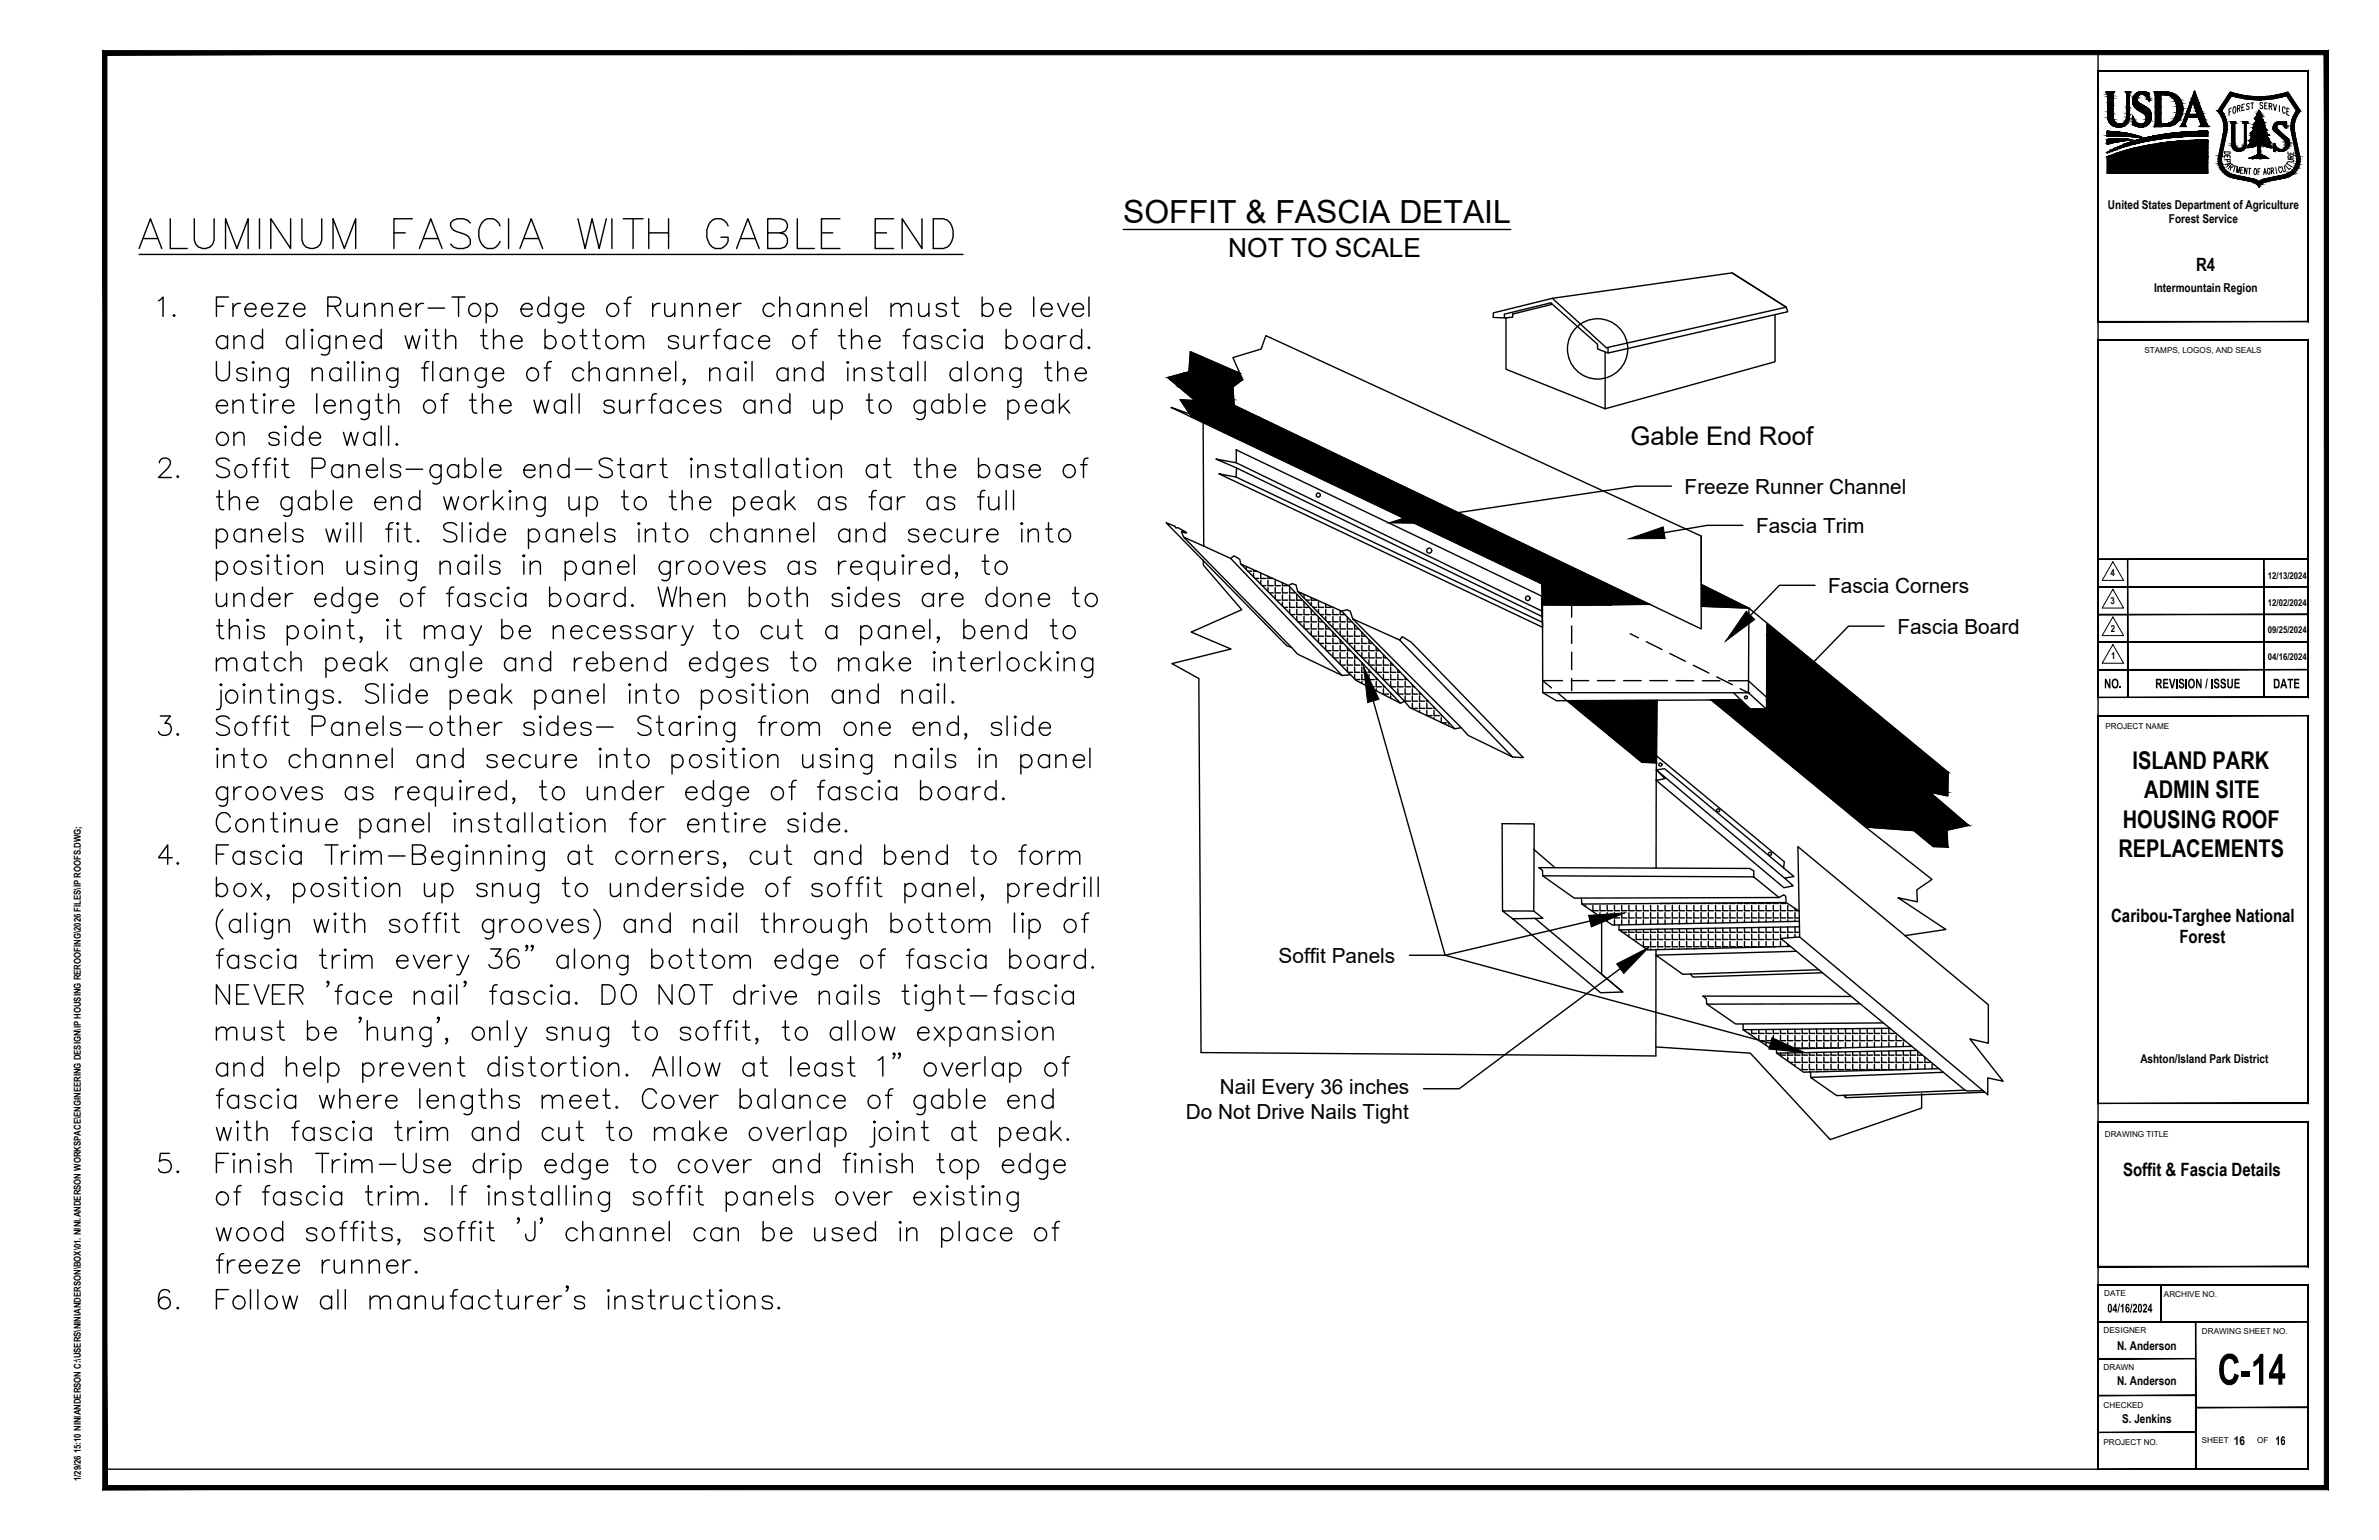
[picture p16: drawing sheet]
<svg xmlns="http://www.w3.org/2000/svg" width="432mm" height="279mm" viewBox="0 0 432 279" stroke-linecap="round" stroke-linejoin="round" font-family="sans-serif">
<defs><g id="words">
<text font-size="8.9" x="402.5" y="251.2">C-14</text>
<text font-size="5.8" x="203.9" y="40.4">SOFFIT &amp; FASCIA DETAIL</text>
<text font-size="4.8" x="222.9" y="46.6">NOT TO SCALE</text>
<text font-size="4.7" x="296" y="80.7">Gable End Roof</text>
<g font-size="4.4">
<text x="387.1" y="139.5">ISLAND PARK</text>
<text x="389.2" y="144.8">ADMIN SITE</text>
<text x="384.5" y="155.5">REPLACEMENTS</text>
<text x="385.3" y="150.2">HOUSING ROOF</text>
</g>
<g font-size="4">
<text x="403.2" y="32.1">R</text>
<text x="413.5" y="32.1">L</text>
</g>
<g font-size="3.8">
<text x="305.8" y="89.6">Freeze Runner Channel</text>
<text x="318.7" y="96.6">Fascia Trim</text>
<text x="331.8" y="107.5">Fascia Corners</text>
<text x="344.4" y="114.9">Fascia Board</text>
<text x="232.1" y="174.7">Soffit Panels</text>
<text x="215.2" y="203">Do Not Drive Nails Tight</text>
<text x="221.4" y="198.5">Nail Every 36 inches</text>
</g>
<g font-size="3.5">
<text x="402.5" y="30.7">P</text>
<text x="402.5" y="31.4">A</text>
<text x="413.8" y="31.4">T</text>
<text x="414.2" y="30.7">U</text>
</g>
<g font-size="3.3">
<text x="398.6" y="49.2">R4</text>
<text x="383.2" y="167.2">Caribou-Targhee National</text>
<text x="395.6" y="171.2">Forest</text>
<text x="385.3" y="213.3">Soffit &amp; Fascia Details</text>
</g>
<g font-size="3.1">
<text x="402.5" y="29.3">D</text>
<text x="402.5" y="30">E</text>
<text x="414.2" y="30">R</text>
<text x="414.2" y="29.3">E</text>
</g>
<g font-size="2.8">
<text x="381.9" y="124.9">NO.</text>
<text x="391.2" y="124.9">REVISION / ISSUE</text>
<text x="412.6" y="124.9">DATE</text>
</g>
<g font-size="2.5">
<text x="382.5" y="238.1">04/16/2024</text>
<text x="413" y="262.2">16</text>
</g>
<g font-size="2.2">
<text x="382.6" y="37.9">United States Department of Agriculture</text>
<text x="393.7" y="40.5">Forest Service</text>
<text x="391" y="52.9">Intermountain Region</text>
<text x="388.5" y="192.9">Ashton/Island Park District</text>
<text x="384.3" y="244.9">N. Anderson</text>
<text x="384.3" y="251.3">N. Anderson</text>
<text x="385.2" y="258.1">S. Jenkins</text>
<text x="405.5" y="262.2">16</text>
</g>
<g font-size="1.8">
<text x="383.1" y="104.6">4</text>
<text x="383.1" y="109.6">3</text>
<text x="383.1" y="114.6">2</text>
<text x="383.2" y="119.6">1</text>
</g>
<g font-size="1.7">
<text x="411.6" y="105.1">12/13/2024</text>
<text x="411.6" y="110">12/02/2024</text>
<text x="411.6" y="114.8">09/25/2024</text>
<text x="411.6" y="119.7">04/16/2024</text>
<text x="14.6" y="263.7" transform="rotate(-90 14.6 263.7)">15:10 NINIANDERSON C:\USERS\NINIANDERSON\BOX\01. NINI.ANDERSON WORKSPACE\ENGINEERING DESIGN\IP HOUSING REROOFING\2026 FILES\IP ROOFS.DWG;</text>
<text x="14.6" y="268.8" transform="rotate(-90 14.6 268.8)">1/29/26</text>
</g>
<g font-size="1.5">
<text x="389.2" y="64.1">STAMPS, LOGOS, AND SEALS</text>
<text x="382.1" y="132.2">PROJECT NAME</text>
<text x="382" y="206.3">DRAWING TITLE</text>
<text x="381.9" y="235.2">DATE</text>
<text x="392.8" y="235.4">ARCHIVE NO.</text>
<text x="381.8" y="241.9">DESIGNER</text>
<text x="399.7" y="242">DRAWING SHEET NO.</text>
<text x="381.8" y="248.5">DRAWN</text>
<text x="381.8" y="255.4">CHECKED</text>
<text x="381.8" y="262.1">PROJECT NO.</text>
<text x="399.6" y="261.9">SHEET</text>
<text x="409.7" y="261.9">OF</text>
</g>
</g></defs>
<!-- layer: _FS-VIEW-VPRT -->
<g fill="#000" stroke="#000" stroke-width=".18">
<path d="M214.2 72.5l2.7 .2h-2.6zM216 63.8l8.4 3.7h-8.6zM252.1 94.9l6.3-2.1 .3 2.2zM295.7 97.7l6.2-2.1 .3 2.1zM279.8 105.9l7.8 3.7h-7.6zM316.9 110.9l1.6 1.5-5.3 3.9zM320.7 113.1l2.7 2.1h-2.7zM247.5 120.9l2.8 6-2.1 .6zM286.9 127.1l13.9-.1zM312.7 128.7h7.9l26 21.4zM310.6 127h5.4zM320.7 126.5l.6 .5h-.6z"/>
<path d="M328.1 119.6l1.6 1.5-5.3 3.9zM350.3 143.7h3.2v.7zM288.3 166.1l6.6-.5-6.1 2.6zM293.4 174.9l5.9-3-4.6 4.7zM321.6 188.3l6 2.7-6.5-.7z"/>
<path d="M214 70.2l9.9 2.3-.1-2.3zM214 70.2l9.9 2.3h-7.2z"/>
<path d="M216.7 72.5l7.2 .2v-.2zM216.7 72.5l7.2 .2h-7z"/>
<path d="M214.3 72.7l9.7 .8-.1-.8zM214.3 72.7l9.7 .8h-9.1z"/>
<path d="M214.9 73.5l13.7 2.2-4.6-2.2zM214.9 73.5l13.7 2.2h-12.3z"/>
<path d="M215.8 67.5l9.2 .2-.6-.2zM214.8 67.7l1-.2 9.2 .2z"/>
<path d="M214.8 67.7l10.6 .8-.4-.8zM211.9 68.5l2.9-.8 10.6 .8z"/>
<path d="M211.9 68.5l13.7 .4-.2-.4zM211.9 68.5l13.7 .4h-13.2z"/>
<path d="M212.4 68.9l11.4 1.3 1.8-1.3zM212.4 68.9l11.4 1.3h-9.8z"/>
<path d="M216.3 75.7l75.4 30.2-63.1-30.2zM216.3 75.7l75.4 30.2h-11.9z"/>
<path d="M280 109.7l7.9 .1zM287.8 109.7h4.7z"/>
<path d="M280 109.6l7.8 .1zM280 109.6l7.8 .1z"/>
<path d="M279.8 105.9l19.6 3.7-7.7-3.7zM279.8 105.9l19.6 3.7h-11.8z"/>
<path d="M287.6 109.6h11.8zM287.6 109.6l4.9 .1z"/>
<path d="M308.8 106l8 4h-8zM308.8 110l8.6 .3-.6-.3z"/>
<path d="M320.7 115.2l16.4 11.3-13.7-11.3zM320.7 115.2l16.4 11.3h-16.4z"/>
<path d="M284.4 127.1l4.4 1.6-1.9-1.6zM284.4 127.1l4.4 1.6h-2.5z"/>
<path d="M286.3 128.7l2.7 .1-.2-.1zM286.3 128.7l2.7 .1h-2.6z"/>
<path d="M286.4 128.8l14.1 9.5-11.5-9.5zM286.4 128.8l14.1 9.5h-2.5z"/>
<path d="M298 138.3h2.5l.2 .1zM300.5 138.3l.2 .1z"/>
<path d="M299.1 137.1l1.6 1.2v-1.2zM299.1 137.1l1.6 1.2z"/>
<path d="M288.8 128.7l11.9 .1v-.1zM288.8 128.7l11.9 .1h-11.7z"/>
<path d="M289 128.8l11.7 8.3v-8.3zM289 128.8l11.7 8.3h-1.6z"/>
<path d="M286.9 127.1h13.9zM286.9 127.1h13.9zM284.4 127.1h2.5z"/>
<path d="M286.9 127.1l13.8 1.6 .1-1.6zM286.9 127.1l13.8 1.6h-11.9z"/>
<path d="M312.7 128.7l25.9 21.4h8zM338.6 150.1h8l.8 .6z"/>
<path d="M310.6 127l7.1 1.7-1.7-1.7zM310.6 127l7.1 1.7h-5z"/>
<path d="M312.7 128.7h7.9zM312.7 128.7h7.9z"/>
<path d="M320.7 127l2.5 1.7-1.9-1.7zM320.7 127l2.5 1.7h-2.6z"/>
<path d="M320.6 128.7l2.7 .1-.1-.1zM320.6 128.7l2.7 .1h-2.5z"/>
<path d="M320.8 128.8l32.6 24.8-30.1-24.8zM320.8 128.8l32.6 24.8h-2.5z"/>
<path d="M320.7 126.5l17 .5-.6-.5zM320.7 126.5l17 .5h-16.4z"/>
<path d="M321.3 127l18.4 1.7-2-1.7zM321.3 127l18.4 1.7h-16.5z"/>
<path d="M323.2 128.7l16.6 .1-.1-.1zM323.2 128.7l16.6 .1h-16.5z"/>
<path d="M323.3 128.8l30.3 11.3-13.8-11.3zM323.3 128.8l30.3 11.3h-16.5z"/>
<path d="M341.5 143.7l15.8 6.1-7-6.1zM341.5 143.7l15.8 6.1h-8.5z"/>
<path d="M350.9 153.6h2.5l.1 .1zM353.4 153.6l.1 .1z"/>
<path d="M349.8 150.6l3.7 3-.1-3zM349.8 150.6l3.7 3z"/>
<path d="M337.1 140.1l16.4 3.6 .1-3.6zM337.1 140.1l16.4 3.6h-12z"/>
<path d="M348.8 149.8l4.6 .8 3.9-.8zM348.8 149.8l4.6 .8h-3.6z"/>
</g>
<g fill="none" stroke="#000" stroke-width=".25">
<path d="M19 9.6h361.8v257h-361.8zM273 57.7v-.7l8.5-2.1 8.5 7.6v.8l1.9 .8v-1.1M273.3 57.7v9.3l18 7.2v-10.4M281.8 54.1l32.6-4.6 9.8 6.2-32.7 7.4-9.7-9-10.8 2.7v.8l2 .1 1.6-.1v-.6M281.8 55.2l-7.2 1.8M314.4 49.5l9.8 6.2 .3 .9-32.6 7.5M322.2 57.1v8.5l-30.9 8.6M218.4 76.7l.1 22.4-3.7-1.6-.4-1.1 .8 .3 .2-.1-1.6-.9-.4 .1-.1-.3-1.6-.7 21.8 22.3 .9 .4 1.1 1.2 8.1 3.9 1.5-.2 1.1 1.1 8 4.1 .7-.4 1 1.2 8.2 3.8 1.1-.2-19.7-19.7-.4-1.4-.6-.3-1 .3-8-3.6-.3-1.2-.7-.2-.6 .3-8.7-3.9-.2-.8-1-.7-.6 .5-4.9-2.2M223.8 64.9l5.1-1.6 .9-2.4 79 36.4v16.8l-84.8-40.6-.2-3.3 1.8-1.3zM225 67.7l-9-3.9-.2 3.7-3.9 1 5 4.2-2.7-.2 1.8 2.6-3.4-1.2 75.3 35.9 11.5-.2M214.8 97.5l19.6 20M220.7 83.3l3.7 .7v-2.4l55.4 26.5 .2 5.7-58.8-27.8 3.1 .6 .2-1.7z"/>
<path d="M224.3 86.6l55.7 26.3M224.4 84l55.4 26.8M224.5 84.9l55.4 26.9M303.4 88.2h-6.5l-38.4 5.7M308.8 97.3v8.4M316.3 95.3h-6.4l-7.9 1.3M218.4 101.6v.9l7 8.1-9.2 4.1 7.2 3.1-10.7 2.6 4.9 2.7 .4 67.9 82.5 .6 .1-18.3 4.8 3.5 24.7-.9M223.4 101.3l20.2 21.3M225.2 102.3l19.9 20.1M226.2 102.8v.5M226.5 103.6h.7M227.5 103.4v.2h.6"/>
<path d="M227.5 104v.7M227.8 104.9h.7M228.8 104v.9h1M228.8 105.3v.7M229.1 106.3h.7M230.1 104.5v.4h.9M230.1 105.3v1h1M230.1 106.6v.7M230.4 107.6h.7M231.5 105.3v1h.9M231.5 106.6v1h.9M231.5 107.9v.7"/>
<path d="M231.7 108.9h.7M232.8 105.7v.6h.9M232.8 106.6v1h.9M232.8 107.9v1h.9M232.8 109.2v.8M233 110.2h.7M233.9 106.2l20.3 21.4M234.1 106.6v1h.9M234.1 107.9v1h.9M234.1 109.2v1h.9M234.1 110.6v.7M234.3 111.5h.7"/>
<path d="M235.4 107.9v1h.9M235.4 109.2v1h.9M235.4 110.6v.9h.9M235.4 111.9v.7M235.5 107.3l19.4 19.9M235.6 112.8h.7M235.8 107.6h.3M236.7 109.2v1h.9M236.7 110.6v.9h.9M236.7 111.9v.9h.9M236.7 107.9v.6M236.7 113.2v.7"/>
<path d="M236.9 114.1h.7M237.1 108.9h.5M238 108.4v.5h1M238 110.6v.9h.9M238 111.9v.9h1M238 113.2v.9h1M238 109.2v.6M238 114.5v.8M238.2 115.4h.8M238.3 110.2h.7M239.3 109.2v1h1M239.3 111.9v.9h.8"/>
<path d="M239.3 113.2v.9h1M239.3 114.5v.9h1M239.3 110.6v.6M239.3 115.8v.8M239.5 116.7h.8M239.6 111.5h.7M240.6 109.6v.6h1M240.6 110.6v.9h1M240.6 113.3v.8h.8M240.6 114.5v.9h1M240.6 115.8v.9h1M240.6 111.9v.6"/>
<path d="M240.6 117.1v.8M240.8 118h.8M240.9 112.8h.7M241.9 110.2h.1M241.9 110.6v.9h1M241.9 111.9v.9h1M241.9 114.7v.7h.7M241.9 115.8v.9h1M241.9 117.1v.9h1M241.9 113.2v.7M241.9 118.4v.8M242.1 119.4h.8"/>
<path d="M242.2 114.1h.7M243.2 110.8v.7h.9M243.2 111.9v.9h1M243.2 113.2v.9h1M243.2 116.1v.6h.7M243.2 117.1v.9h1M243.2 118.4v1h1M243.2 114.5v.7M243.2 119.7v.8M243.4 115.4h.8M243.5 110.9l20.6 21.3M244.6 112v.8h.8"/>
<path d="M244.6 113.2v.9h.9M244.6 114.5v.9h.9M244.6 117.5v.5h.5M244.6 118.4v1h.9M244.6 119.7v1h.9M244.6 115.8v.8M244.7 116.7h.8M245.5 112.3l8.5 3.8 .5-.6 1.7 1 20.3 21-1.9-.1-20.6-21.3M245.9 113.3v.8h.7M245.9 114.5v.9h.9M245.9 115.8v.9h.9M245.9 118.8v.6h.5"/>
<path d="M245.9 119.7v1h.9M245.9 117.1v.8M246 118h.8M247.2 114.7v.7h.7M247.2 115.8v.9h.9M247.2 117.1v.9h.9M247.2 118.4v.9M247.3 119.4h.8M248.5 116.1v.6h.7M248.5 117.1v.9h.9M248.5 118.4v1h.9M248.5 119.7v.9"/>
<path d="M249.8 117.4v.6h.6M249.8 118.4v1h.9M249.8 119.7v1h.9M251.1 118.8v.6h.6M251.1 119.7v1h1M279.8 105.9l.2 3.8 7.9 .1M280 109.7v16h37.4v-15.4l-8.6-.3M308.8 106l8.6 4.3 36.2 29.8-.1 4.3-3.2-.7 7 6.1-3.9 .8 .1 3.1M320.7 113.1l-.1 15.6-3.2-3M329.4 106.2h-6.4l-5.3 5.4M342 113.6h-6.5l-6.6 6.8M243.4 120.7h.8"/>
<path d="M244.6 121v.9M244.7 122h.8M245.9 121v1h.9M245.9 122.3v.9M246 123.3h.8M247.2 120.2v.5h.4M247.2 121v1h.9M247.2 122.3v1h.9M247.2 123.7v.3M248.5 121.6v.4h.4M248.5 122.3v1h.9M248.5 123.7v.9h.9"/>
<path d="M248.5 120.7h.9M249.3 127.2l13 46.1 26.3-6.2M249.8 121v1h.9M249.8 123v.3h.3M249.8 123.7v.9h.9M249.8 125v.3M251.1 121v1h1M251.1 122.3v1h1M251.1 124.4v.2h.3M251.1 125v.9h1M252.4 120.1v.6h.5M252.4 121v1h1"/>
<path d="M252.4 122.3v1h1M252.4 123.7v.9h1M252.4 125.7v.2h.2M252.4 126.3v.4M253.7 121.5v.5h.5M253.7 122.3v1h1M253.7 123.7v.9h1M253.7 125v.9h1M253.7 127.1l.1 .1M255 122.9v.4h.4M255 123.7v.9h1M255 125v.9h1"/>
<path d="M255 126.3v.9h1M256.3 124.2v.4h.4M256.3 125v.9h1M256.3 126.3v.9h1M256.3 127.6v.9h1M257.7 125.6v.3h.3M257.7 126.3v.9h.9M257.7 127.6v.9h.9M257.7 128.9v.3M259 127v.2h.2M259 127.6v.9h.9M259 128.9v.9"/>
<path d="M259 129.8h.9M260.3 128.3v.2h.2M260.3 128.9v.9h.9M260.3 130.2v.3M261.6 129.7v.1h.1M261.6 130.2v.9M261.8 131.1h.8M262.9 131l.1 .1M262.9 131.5v.2M265.2 132l1.3 1.4 8.1 4M280 125.7l2.5 1.4 33.5-.1M286.9 127.1l13.8 11.3-2.7-.1-13.6-11.2"/>
<path d="M300.6 139.7l23.3 19.6M300.8 127l-.1 10.1M310.6 127l28 23.1M314.6 125.7l3.1 3h2.9l30.3 24.9 2.6 .1M317.4 125.7h.1M320.6 126.5l32.9 27.2M278.4 154.1l3.8 3.3M280 158.9l5.7 4 37.2-.1M318.3 159.1l-38.3-.2v-1l-.7-.5 38.3 .2 .7 .4v1.1l4.6 3.7 .9-.5 .3 .3 .1 1.1 2.4 1.6M323.7 157.5l.2-1.1-23.2-19.3-.1 2.6 1.5-.2 23.5 19.5-1.7 .3 1.6 1.4-1.7 .4-23.2-19.5 1.6-.3-1.6-1.6v17.8M347.5 150.7l-8.9-.6 12.1 9.5-2.8 1.8 .1 2.2-3.5-.7 8.7 5.7-7.5 1.2M255.8 173.3h6.5l59.1 16"/>
<path d="M272.7 165.3l-.1-15.9 5.9 .1-.1 15.8M278.6 166.6l15.9 13.4M287 162.9l.1 1.1 37.1-.3M287.1 164l5.6 3.8 33.9-.6M287.8 164.3v.2M289.1 164.3v.9h1M290.4 164.3v.9h1M290.4 165.6v.7M290.7 166.5v10.2l3.8 3.3-4 .1-17.8-14.8h5.7l1.7 1.3-5.5 .1M290.8 166.5h.6M291.7 164.3v.9h1M291.7 165.6v.9h1"/>
<path d="M291.7 166.9v.3M293 164.3v.9h1M293 165.6v.9h1M293 166.9v.9M293.9 167.8v.9l32.7-.6M293.9 168.7l5.2 3.6 25.9-.6M294.1 175.7l-29.2 21.8h-6.5M294.3 164.3v.9h1M294.3 165.6v.9h1M294.3 166.9v.9M294.3 168.7v.3M294.5 169.1h.8"/>
<path d="M295.7 164.3v.9h.9M295.7 165.6v.9h.9M295.7 168.7v.4h.9M295.7 166.9v.9M295.7 169.5v.5M296.4 170.5h.2M297 164.3v.9h.9M297 165.6v.9h.9M297 168.6v.5h.9M297 169.5v1h.9M297 166.9v.8M297 170.8v.1"/>
<path d="M298.3 164.3v.9h.9M298.3 165.6v.9h.9M298.3 168.6v.5h.9M298.3 169.5v1h.9M298.3 170.8v1h.9M298.3 166.9v.8M299.6 164.3v.9h.9M299.6 165.6v.9h.9M299.6 168.6v.5h.9M299.6 169.5v1h.9M299.6 170.8v1h.9M299.6 166.9v.8"/>
<path d="M299.6 172.1v.2M300.6 172.3v1l25.5-.7M300.9 164.3v.9h1M300.9 165.6v.9h1M300.9 168.6v.5h1M300.9 169.5v1h1M300.9 170.8v1h1M300.9 166.9v.8M300.9 172.1v.2M301.3 163.9h.6M302.2 163.9h1M302.2 164.3v.9h1"/>
<path d="M302.2 165.6v.9h1M302.2 168.6v.5h1M302.2 169.5v1h1M302.2 170.8v1h1M302.2 163.9h.1M302.2 166.9v.7M302.2 172.1v.2M303.5 163.9h1M303.5 164.3v.9h1M303.5 165.6v.9h1M303.5 168.5v.6h1M303.5 169.5v1h1"/>
<path d="M303.5 170.8v1h1M303.5 163.9h.1M303.5 166.9v.7M303.5 172.1v.1M304.8 163.9h1M304.8 164.3v.9h1M304.8 165.6v.9h1M304.8 168.5v.6h1M304.8 169.5v1h1M304.8 170.8v1h1M304.8 163.9h.1M304.8 166.9v.7"/>
<path d="M304.8 172.1v.1M306.1 163.9h1M306.1 164.3v.9h1M306.1 165.6v.9h1M306.1 168.5v.6h1M306.1 169.5v1h1M306.1 170.8v1h1M306.1 166.9v.7M306.1 172.1v.1M307.4 172.1h.1M307.4 163.9h1M307.4 164.3v.9h1"/>
<path d="M307.4 165.6v.9h1M307.4 168.5v.6h1M307.4 169.5v1h1M307.4 170.8v1h1M307.4 166.9v.6M308.8 163.9h.9M308.8 164.3v.9h.9M308.8 165.6v.9h.9M308.8 168.4v.7h.9M308.8 169.5v1h.9M308.8 170.8v1h.9M308.8 166.9v.6"/>
<path d="M310.1 163.9h.9M310.1 164.3v.9h.9M310.1 165.6v.9h.9M310.1 168.4v.7h.9M310.1 169.5v1h.9M310.1 170.8v1h.9M310.1 166.9v.6M311.4 163.8l.9 .1M311.4 164.3v.9h.9M311.4 165.6v.9h.9M311.4 168.4v.7h.9M311.4 169.5v1h.9"/>
<path d="M311.4 170.8v1h.9M311.4 166.9v.5M312.7 163.8l.9 .1M312.7 164.3v.9h.9M312.7 165.6v.9h.9M312.7 168.4v.7h.9M312.7 169.5v1h.9M312.7 170.8v1h.9M312.7 166.9v.5M314 163.8v.1h1M314 164.3v.9h1M314 165.6v.9h1"/>
<path d="M314 168.4v.7h1M314 169.5v1h1M314 170.8v1h1M314 166.9v.5M315.3 163.8v.1h1M315.3 164.3v.9h1M315.3 165.6v.9h1M315.3 168.3v.8h1M315.3 169.5v1h1M315.3 170.8v1h1M315.3 166.9v.5M316.6 163.8v.1h1"/>
<path d="M316.6 164.3v.9h1M316.6 165.6v.9h1M316.6 168.3v.8h1M316.6 169.5v1h1M316.6 170.8v1h1M316.6 166.9v.4M317.9 163.8v.1h1M317.9 164.3v.9h1M317.9 165.6v.9h1M317.9 168.3v.8h1M317.9 169.5v1h1M317.9 170.8v1h1"/>
<path d="M317.9 166.9v.4M319.2 163.8v.1h1M319.2 164.3v.9h1M319.2 165.6v.9h1M319.2 168.3v.8h1M319.2 169.5v1h1M319.2 170.8v1h1M319.2 166.9v.4M320.5 163.8v.1h1M320.5 164.3v.9h1M320.5 165.6v.9h1M320.5 168.3v.8h1"/>
<path d="M320.5 169.5v1h1M320.5 170.8v1h1M320.5 166.9v.4M321.9 163.8v.1h.9M321.9 164.3v.9h.9M321.9 165.6v.9h.9M321.9 168.2v.9h.9M321.9 169.5v1h.9M321.9 170.8v1h.4M321.9 166.9v.3M323.2 163.7v.2h.9M323.2 164.3v.9h.9"/>
<path d="M323.2 165.6v.9h.9M323.2 168.2v.9h.9M323.2 169.5v1h.3M323.2 166.9v.3M323.2 170.8v.9M324.5 164.3v.9h.9M324.5 165.6v.9h.9M324.5 168.2v.9h.9M324.5 166.9v.3M324.5 169.5v.7M324.5 171.3v.4M325.8 164.8v.4h.6"/>
<path d="M325.8 165.6v.9h.8M325.8 168.2v.9h.8M325.8 166.9v.3M325.8 169.5v.6M326.6 170l-.3-16.4 34.6 28.7v7l-3.4-.8 6.1 7.7-2.8-.6v3l-.8-.7h-3l-.3-.1-23.3 1-4.8-3.3 24.1-1M330.8 176.5l-23.5 .8-.5-.6M300.6 189.9l17.1 1.2 14.5 15.7 16.6-5.8v-2.6M309.8 182.2l5.2 3.6 26.9-.2M316.4 185.8v1M316.6 186.8v.2M317.4 187.5h.2M317.9 186.8v.7h1"/>
<path d="M317.9 187.9h.1M319.2 186.8v.7h1M319.2 187.9v.9M319.3 188.8h.9M320.5 186.8v.7h1M320.5 187.9v.9h1M320.5 189.2v.5M321.2 190.1h.3M321.9 186.8v.7h.9M321.9 187.9v.9h.9M321.9 189.2v.9h.9M322.5 190.4v.7"/>
<path d="M323.2 186.8v.7h.9M323.2 187.9v.9h.9M323.2 189.2v.9h.9M323.2 191.1v.3h.9M324.5 186.7v.8h.9M324.5 187.9v.9h.9M324.5 189.2v.9h.9M324.5 191v.4h.9M324.5 191.8v.7M324.8 192.7h.6M325.8 186.7v.8h.9M325.8 187.9v.9h.9"/>
<path d="M325.8 189.2v.9h.9M325.8 191v.4h.9M325.8 191.8v.9h.9M325.8 193.1v.3M326.7 194.1h.1M327.1 186.7v.8h1M327.1 187.9v.9h1M327.1 189.2v.9h1M327.1 191v.4h1M327.1 191.8v.9h1M327.1 193.1v1h1M328.4 186.7v.8h1"/>
<path d="M328.4 187.9v.9h1M328.4 189.2v.9h1M328.4 191v.4h1M328.4 191.8v.9h1M328.4 193.1v1h1M328.4 194.4v.1M328.6 194.5v1M329.7 186.7v.8h1M329.7 187.9v.9h1M329.7 189.2v.9h1M329.7 190.9v.5h1M329.7 191.8v.9h1"/>
<path d="M329.7 193.1v1h1M329.7 194.4v.1M331 186.7v.8h1M331 187.9v.9h1M331 189.2v.9h1M331 190.9v.5h1M331 191.8v.9h1M331 193.1v1h1M331 194.4h.1M332.3 186.7v.8h1M332.3 187.9v.9h1M332.3 189.2v.9h1"/>
<path d="M332.3 190.9v.5h1M332.3 191.8v.9h1M332.3 193.1v1h1M333.7 186.6v.9h.9M333.7 187.9v.9h.9M333.7 189.2v.9h.4M333.7 190.9v.5h.9M333.7 191.8v.9h.9M333.7 193.1v1h.9M335 186.6v.9h.9M335 187.9v.9h.9M335 190.8v.6h.9"/>
<path d="M335 191.8v.9h.9M335 193.1v1h.9M335 189.2v.9M335 198.7v.5M336 180.8l-26.9-.1 .6 .5 .1 1 27.8-.1M336.3 186.6v.9h.9M336.3 187.9v.9h.9M336.3 190.8v.6h.9M336.3 191.8v.9h.9M336.3 193.1v1h.9M336.3 189.2v.9M337.6 186.6v.9h.9"/>
<path d="M337.6 187.9v.9h.9M337.6 190.8v.6h.9M337.6 191.8v.9h.9M337.6 193.1v1h.9M337.6 189.2v.8M338.9 186.6v.9h1M338.9 187.9v.9h1M338.9 190.8v.6h1M338.9 191.8v.9h1M338.9 193.1v1h1M338.9 189.2v.8M340.2 186.6v.9h1"/>
<path d="M340.2 187.9v.9h1M340.2 190.7v.7h1M340.2 191.8v.9h1M340.2 193.1v1h1M340.2 189.2v.8M341.5 186.6v.9h1M341.5 187.9v.9h1M341.5 190.7v.7h1M341.5 191.8v.9h1M341.5 193.1v1h1M341.5 189.2v.8M342.8 186.6v.9h1"/>
<path d="M342.8 187.9v.9h1M342.8 190.7v.7h1M342.8 191.8v.9h1M342.8 193.1v1h1M342.8 189.2v.7M343 186.6l-26.6 .2 5.2 3.6 25.4-.6M344.1 187.5h.1M344.1 187.9v.9h1M344.1 190.7v.7h1M344.1 191.8v.9h1M344.1 193.1v1h1M344.1 189.2v.7"/>
<path d="M345.5 188.6v.2h.3M345.5 190.6v.8h.9M345.5 191.8v.9h.9M345.5 193.1v1h.4M345.5 189.2v.7M346.8 190.6v.8h.9M346.8 191.8v.9h.9M346.8 189.6v.3M346.8 193.1v.9M347.9 190.6l-25.4 .5 4.8 3.4 24.6-.6M348.1 190.7v.7h.8M348.1 191.8v.9h.9"/>
<path d="M348.1 193.1v.9M349.4 191.8v.9h.9M349.4 193.1v.9M350.7 193.1v.8M356.7 197.8l-33.5-27.5 3.4-.3 33.3 27.9M360.3 198.2l-25.3 1-.4-.5"/>
<circle cx="290" cy="63.3" r="5.5"/>
<circle cx="239.3" cy="89.8" r=".37"/>
<circle cx="259.4" cy="99.9" r=".46"/>
<circle cx="277.3" cy="108.6" r=".41"/>
<circle cx="301.4" cy="138.7" r=".29"/>
<circle cx="316.9" cy="126.5" r=".26"/>
<circle cx="311.8" cy="147" r=".29"/>
<circle cx="321.3" cy="154.9" r=".29"/>
</g>
<!-- layer: Roof Peak -->
<g fill="none" stroke="#000" stroke-width=".25">
<path d="M285.3 109.7v2.3M285.3 113.6v3.1M285.3 118.3v3.2M295.9 115l1.5 .7M298.8 116.4l2.8 1.4M303.1 118.6l2.8 1.4M282.8 125.8l1.6 1.3M283.6 123.5h-3.6l1.6 1.3M285.2 123.5h3.2M285.3 123.1v2.2M289.9 123.5h3.2M294.7 123.5h3.2"/>
<path d="M299.5 123.5h3.1M304.2 123.5h3.2M307.3 120.7l2.9 1.4M309 123.5h3.2M311.6 122.8l2.8 1.4M313.8 123.5h3.5l3.3 3M315.8 124.9l1.6 .8"/>
</g>
<!-- layer: 0 -->
<g fill="none" stroke="#000" stroke-width=".25">
<path d="M30.9 39.7v5.4h3.1M35.3 39.7v3.8a1.82 1.82 0 0 0 1.8 1.6 1.82 1.82 0 0 0 1.8-1.6v-3.8M47.1 39.7v5.4M52.7 39.7v5.4l-3.6-5.4v5.4M54.8 39.7v3.8a1.82 1.82 0 0 0 1.8 1.6 1.82 1.82 0 0 0 1.8-1.6v-3.8M74.8 39.7h-3.3v5.4M92.3 39.7v5.4M104.9 39.7l1.3 5.4 1.3-5.4 1.3 5.4 1.2-5.4M111.1 39.7v5.4M113.1 39.7h3.6M114.9 39.7v5.4M117.8 39.7v5.4"/>
<path d="M121.3 39.7v5.4M144.7 39.7v5.4h3.1M152.4 39.7h-3.3v5.4h3.3M162.2 39.7h-3.3v5.4h3.3M167.3 39.7v5.4l-3.6-5.4v5.4M169.4 39.7h1.8a2.28 2.28 0 0 1 1.8 2 3.3 3.3 0 0 1-1 3.1l-.8 .3h-1.8zM25.3 45.1l2-5.4 2.1 5.4M25.3 46.2h149.5M26 43.3h2.6M28.8 54.6l.8-.7v3.5M31.6 57.1l-.2 .1 .2 .2 .2-.2M39.3 55.6h1.3"/>
<path d="M40.9 45.1v-5.4l2.1 5.4 2-5.4v5.4M41.5 53.9h-2.2v3.5M42.3 55.1v2.3M43.6 55.1a1.14 1.14 0 0 0-1.3 1M44.5 56.1h2a1 1 0 0 0-1-1.1 1 1 0 0 0-1 1.1 1.09 1.09 0 0 0 .6 1.2 1.09 1.09 0 0 0 1.4-.4M47.5 56.1h2a1 1 0 0 0-1-1.1 1 1 0 0 0-1 1.1 1.09 1.09 0 0 0 .6 1.2 1.09 1.09 0 0 0 1.4-.4M47.6 59.7v3.5M50.5 55.1h1.8l-1.8 2.3h1.8M53.3 56.1h2a1.01 1.01 0 0 0-1-1.1 1.01 1.01 0 0 0-1 1.1 1.11 1.11 0 0 0 .7 1.2 1.11 1.11 0 0 0 1.3-.4M55.2 59.7v3.5M56.7 59.7l.1 .2-.1 .2-.2-.2zM59.5 55.6h1.5l.5-.2a.8 .8 0 0 0 0-1.3l-.5-.2h-1.5v3.5"/>
<path d="M60.5 45.1v-5.4l2 5.4 2.1-5.4v5.4M60.7 55.6l1.1 1.8M63 55.1v1.6l.2 .5 .3 .2h.5l.9-.7M64.9 55.1v2.3M66.2 55.7l.8-.6h.5l.4 .1 .1 .5v1.7M66.2 55.1v2.3M69.2 59.7v3.5M69.4 55.7l.8-.6h.5l.3 .1 .2 .5v1.7M69.4 55.1v2.3M71.5 42.2h2.1M72.5 56.1h2a1 1 0 0 0-1-1.1 1 1 0 0 0-1 1.1 1.09 1.09 0 0 0 .7 1.2 1.09 1.09 0 0 0 1.3-.4M75.5 55.1v2.3"/>
<path d="M76.1 45.1l2.1-5.4 2 5.4M76.9 55.1a1.11 1.11 0 0 0-1.4 1M76.9 43.3h2.6M77.4 59.7l.1 .2-.1 .2-.2-.2zM77.7 55.9h3M79 59.7v2.9l.2 .5 .7 .1M80.9 59.7v3.5M82 53.9h2.4M83.2 53.9v3.5M85.4 40.4a2.36 2.36 0 0 0-3.6 0 1.37 1.37 0 0 0 1 1.6l1.5 .5a1.49 1.49 0 0 1 1.1 1.8 2.32 2.32 0 0 1-3.6 0M87.7 59.7v2.9l.2 .5 .7 .1M88.2 55.6a1.15 1.15 0 0 1 1.8-.1 1.15 1.15 0 0 1-.3 1.7 1.02 1.02 0 0 1-1.5-.3"/>
<path d="M88.2 55.1v3.5M89.6 59.7v3.5M90.8 41a1.87 1.87 0 0 0-1.8-1.4 1.87 1.87 0 0 0-1.8 1.4 3 3 0 0 0 1.3 4.1 1.89 1.89 0 0 0 2.3-1.3M94.4 45.1l2-5.4 2.1 5.4M94.6 56.1h2a1.01 1.01 0 0 0-1-1.1 1.01 1.01 0 0 0-1 1.1 1.11 1.11 0 0 0 .6 1.2 1.11 1.11 0 0 0 1.4-.4M95.1 43.3h2.6M98.9 59.7v3.5M99.6 55.6a1.16 1.16 0 0 0-2 .3 1.16 1.16 0 0 0 1.3 1.5l.7-.5M99.6 53.9v3.5M102.8 55.1v2.6a.92 .92 0 0 1-1.5 .7M102.8 55.6a1.16 1.16 0 0 0-2.1 .3 1.16 1.16 0 0 0 1.4 1.5l.7-.5M103.9 56.1h2a1.01 1.01 0 0 0-1-1.1 1.01 1.01 0 0 0-1 1.1 1.11 1.11 0 0 0 .7 1.2 1.11 1.11 0 0 0 1.3-.4"/>
<path d="M105.8 59.7v2.9l.1 .5 .7 .1M108.1 59.7v2.9l.2 .5 .6 .1M113.3 55.1h1.2M114.6 53.9l-.6 .2-.2 .5v2.8M117.8 42.2h3.5M118.5 55.1v2.3M119.8 55.1a1.14 1.14 0 0 0-1.3 1M120.6 55.1v1.6l.2 .5 .3 .2h.5l.9-.7M122.5 55.1v2.3M123.8 55.7l.9-.6h.5l.3 .1 .1 .5v1.7M123.8 55.1v2.3M127 55.7l.8-.6h.5l.4 .1 .1 .5v1.7"/>
<path d="M127 55.1v2.3M130.2 56.1h2a1.01 1.01 0 0 0-1-1.1 1.01 1.01 0 0 0-1 1.1 1.11 1.11 0 0 0 .6 1.2 1.11 1.11 0 0 0 1.4-.4M130.8 59.7l-.6 .2-.2 .5v2.8M132.1 41a1.87 1.87 0 0 0-1.8-1.4 1.87 1.87 0 0 0-1.8 1.4 3.1 3.1 0 0 0 1.3 4.1 1.85 1.85 0 0 0 2.3-2.1h-1.2M133.2 55.1v2.3M133.7 45.1l2-5.4 2.1 5.4M134.5 43.3h2.5M134.5 55.1a1.11 1.11 0 0 0-1.3 1M139.3 42.2h2.3l.8-.2a1.25 1.25 0 0 0 0-2.1l-.8-.2h-2.3v5.4h2.3a1.42 1.42 0 0 0 1.4-1.4 1.42 1.42 0 0 0-1.4-1.5M140.5 55.6a1.16 1.16 0 0 0-2 .3 1.16 1.16 0 0 0 1.3 1.5l.7-.5M141.5 55.7l.9-.6h.5l.3 .1 .2 .5v1.7M141.5 53.9v3.5"/>
<path d="M146.7 55.6a1.16 1.16 0 0 0-2 .3 1.16 1.16 0 0 0 1.3 1.5l.7-.5M146.7 55.1v2.3M147.9 55.7l.8-.6h.5l.3 .1 .2 .5v1.7M147.9 55.1v2.3M148.4 59.7l-.7 .2-.2 .5v2.8M149.1 42.2h2.1M151 55.7l.9-.6h.5l.3 .1 .2 .5v1.7M151 55.1v2.3M152.7 59.7v2.9l.2 .5 .6 .1M154.2 56.1h2a1.01 1.01 0 0 0-1-1.1 1.01 1.01 0 0 0-1 1.1 1.11 1.11 0 0 0 .7 1.2 1.11 1.11 0 0 0 1.3-.4M154.6 59.7v3.5M157.2 53.9v3.5"/>
<path d="M158.9 42.2h2M161.7 55.7l.9-.6h.5l.3 .1 .2 .5v1.7M161.7 55.1v2.3M163.6 55.7l.8-.6h.5l.3 .1 .2 .5v1.7M165.2 59.7l-.6 .2-.2 .5v2.8M166.8 55.1v1.6l.1 .5 .4 .2h.4l.9-.7M168.6 55.1v2.3M171.8 55.6l-.2-.4a1.16 1.16 0 0 0-1.7 .4l.2 .3 1.5 .5 .2 .3-.2 .5a1.16 1.16 0 0 1-1.7-.3M172.8 55.1h1.1M173.3 53.9v2.8l.1 .5 .7 .2M175.1 59.7l.2 .2-.2 .2-.2-.2zM178.3 55.6a1.16 1.16 0 0 1 2 .3 1.16 1.16 0 0 1-1.4 1.5l-.6-.5"/>
<path d="M178.3 53.9v3.5M181.4 56.1h2.1a1.01 1.01 0 0 0-1.1-1.1 1.01 1.01 0 0 0-1 1.1 1.11 1.11 0 0 0 .7 1.2 1.11 1.11 0 0 0 1.4-.4M182.6 59.7v3.5M187.6 53.9v3.5M189 56.1h2a1 1 0 0 0-1-1.1 1 1 0 0 0-1 1.1 1.09 1.09 0 0 0 .6 1.2 1.09 1.09 0 0 0 1.4-.4M192 55.1l1 2.3 1-2.3M194.6 56.1h2.1a1.01 1.01 0 0 0-1-1.1 1.01 1.01 0 0 0-1.1 1.1 1.11 1.11 0 0 0 .7 1.2 1.11 1.11 0 0 0 1.4-.4M196.3 59.7v3.5M197.7 53.9v3.5M203.9 41.6h70.3M39.3 65.6v2.5a1.19 1.19 0 0 0 1.2 1 1.19 1.19 0 0 0 1.1-1v-2.5M39.3 73.6h2a1.01 1.01 0 0 0-1-1.1 1.01 1.01 0 0 0-1 1.1 1.11 1.11 0 0 0 .6 1.3 1.11 1.11 0 0 0 1.4-.5"/>
<path d="M41.3 61.4a1.13 1.13 0 0 0-1.7-.1 1.13 1.13 0 0 0 0 1.6 1.13 1.13 0 0 0 1.7-.1M41.3 60.9v2.3M42.3 73.3l.8-.7h.5l.4 .2 .1 .5v1.7M42.3 72.6v2.4M42.5 61.6l.8-.7h.5l.3 .2 .2 .5v1.6M42.5 79.1l.8-.7h.5l.3 .2 .2 .5v1.7M42.5 60.9v2.3M42.5 78.4v2.4M44.8 67.3l-.2-.4a1.16 1.16 0 0 0-1.6 .4l.1 .3 .4 .2 1.1 .3 .2 .3-.2 .5-.5 .2-1-.2-.1-.3M45.5 72.6h1.1M46 65.6l.1 .2-.1 .1-.2-.1zM46 71.4v2.9l.1 .5 .7 .2"/>
<path d="M46 66.8v2.3M47.1 67.4l.9-.6h.5l.3 .1 .2 .5v1.7M47.1 66.8v2.3M47.6 61.4a1.13 1.13 0 0 0-1.6-.1 1.13 1.13 0 0 0 0 1.6 1.13 1.13 0 0 0 1.6-.1M48 71.4l.1 .2-.1 .2-.2-.2zM48 72.6v2.4M49.1 72.6v2.4M50.5 72.6a1.12 1.12 0 0 0-1.4 1M50.7 79l-.2-.4a1.16 1.16 0 0 0-1.7 .4l.2 .3 .3 .2 1.2 .3 .2 .3-.2 .5a1.16 1.16 0 0 1-1.7-.3M51.3 73.6h2a1.01 1.01 0 0 0-1-1.1 1.01 1.01 0 0 0-1 1.1 1.11 1.11 0 0 0 .7 1.3 1.11 1.11 0 0 0 1.3-.5M51.8 77.3l.2 .1-.2 .2-.2-.2zM51.8 78.4v2.4"/>
<path d="M52.3 66.8v2.6a.92 .92 0 0 1-.5 .8 .92 .92 0 0 1-1-.1M52.3 67.3a1.15 1.15 0 0 0-2 .3 1.15 1.15 0 0 0 1.3 1.5l.7-.5M54 61.4a1.13 1.13 0 0 0-1.7-.1 1.13 1.13 0 0 0 0 1.6 1.13 1.13 0 0 0 1.7-.1M54 60.9v2.3M55 79a1.16 1.16 0 0 0-2 .3 1.16 1.16 0 0 0 1.3 1.5l.7-.5M55 77.3v3.5M56.2 79.5h2a1.01 1.01 0 0 0-1-1.1 1.01 1.01 0 0 0-1 1.1 1.11 1.11 0 0 0 .6 1.2 1.11 1.11 0 0 0 1.4-.4M56.7 67.4l.8-.6h.5l.3 .1 .2 .5v1.7M56.7 60.9v2.3M56.7 66.8v2.3M57.5 71.4v3.6M58.8 73.6h2a1.01 1.01 0 0 0-1-1.1 1.01 1.01 0 0 0-1 1.1 1.11 1.11 0 0 0 .7 1.3 1.11 1.11 0 0 0 1.3-.5"/>
<path d="M59.8 60.9v2.7l-.1 .5a1 1 0 0 1-1.4 .2M59.8 61.4a1.13 1.13 0 0 0-1.6-.1 1.13 1.13 0 0 0 0 1.6 1.13 1.13 0 0 0 1.6-.1M61 61.6l.8-.7h.5l.4 .2 .1 .5v1.6M61 60.9v2.3M61.8 67.3a1.15 1.15 0 0 0-2 .3 1.15 1.15 0 0 0 1.4 1.5l.6-.5M61.8 73.3l.9-.7h.5l.3 .2 .2 .5v1.7M61.8 66.8v2.3M61.8 72.6v2.4M62.3 78.4l.7 2.4 .7-2.4 .6 2.4 .7-2.4M63.2 65.6l.2 .2-.2 .1-.2-.1zM63.2 66.8v2.3M64.2 61.9h2a1.01 1.01 0 0 0-1-1 1.01 1.01 0 0 0-1 1 1.11 1.11 0 0 0 .6 1.3 1.11 1.11 0 0 0 1.4-.4"/>
<path d="M64.3 65.6v3.5M65.8 65.6l.2 .2-.2 .1-.1-.1zM65.8 66.8v2.3M67 67.4l.9-.6h.4l.4 .1 .2 .5v1.7M67 72.6v2.7a.92 .92 0 0 1-.5 .8 .92 .92 0 0 1-1-.2M67 73.1a1.16 1.16 0 0 0-2 .3 1.16 1.16 0 0 0 1.4 1.6l.6-.6M67 66.8v2.3M68 79a1.16 1.16 0 0 0-2 .3 1.16 1.16 0 0 0 1.4 1.5l.6-.5M68 78.4v2.4M68.2 72.6h1.2M68.7 71.4v2.9l.2 .5 .6 .2M69.2 61.4a1.13 1.13 0 0 0-1.7-.1 1.13 1.13 0 0 0 0 1.6 1.13 1.13 0 0 0 1.7-.1"/>
<path d="M69.2 77.3v3.5M70.5 73.3l.9-.7h.5l.3 .2 .2 .5v1.7M70.5 71.4v3.6M70.5 77.3v3.5M72.2 66.8v2.6a.92 .92 0 0 1-.5 .8 .92 .92 0 0 1-1-.1M72.2 67.3a1.15 1.15 0 0 0-2 .3 1.15 1.15 0 0 0 1.3 1.5l.7-.5M73.5 60.9l.7 2.3 .7-2.3 .6 2.3 .7-2.3M76.5 66.8h1.2M77.4 60.9v2.3M77.9 65.6l-.7 .2-.2 .5v2.8M78.5 60.9h1.2M78.5 65.6v3.5"/>
<path d="M80.1 72.6h1.1M80.9 61.6l.8-.7h.5l.3 .2 .2 .5v1.6M81.4 71.4l-.7 .2-.2 .5v2.9M81.9 67.3a1.15 1.15 0 0 0-2 .3 1.15 1.15 0 0 0 1.3 1.5l.7-.5M81.9 66.8v2.3M83.1 67.4l.8-.6h.5l.3 .1 .2 .5v1.7M83.1 66.8v2.3M85.2 72.6h1.2M85.7 71.4v2.9l.2 .5 .7 .2M87.2 60.9h1.2M87.6 73.3l.8-.7h.5l.3 .2 .2 .5v1.7M87.6 71.4v3.6"/>
<path d="M88.2 66.8v2.6a.93 .93 0 0 1-.5 .8 .93 .93 0 0 1-1-.1M88.2 67.3a1.15 1.15 0 0 0-2 .3 1.15 1.15 0 0 0 1.4 1.5l.6-.5M89.4 67.8h2a1 1 0 0 0-1-1.1 1 1 0 0 0-1 1.1 1.1 1.1 0 0 0 .6 1.2 1.1 1.1 0 0 0 1.4-.4M89.6 61.6l.8-.7h.5l.3 .2 .2 .5v1.6M90.7 73.6h2.1a1.01 1.01 0 0 0-1.1-1.1 1.01 1.01 0 0 0-1 1.1 1.11 1.11 0 0 0 .7 1.3 1.11 1.11 0 0 0 1.4-.5M92.8 61.9h1.9a1 1 0 0 0-1-1 1 1 0 0 0-.9 1 1.1 1.1 0 0 0 .6 1.3 1.1 1.1 0 0 0 1.3-.4M96.9 72.6l.7 2.4 .7-2.4 .6 2.4 .7-2.4M98.8 66.8h1.1M98.9 61.4a1.16 1.16 0 0 1 2 .3 1.16 1.16 0 0 1-1.3 1.5l-.7-.4M100.1 65.6l-.7 .2-.1 .5v2.8M102.6 73.1a1.16 1.16 0 0 0-2 .3 1.16 1.16 0 0 0 1.3 1.6l.7-.6M102.6 72.6v2.4"/>
<path d="M103.8 71.4v3.6M105.1 71.4v3.6M105.3 60.9h1.1M105.9 67.3a1.15 1.15 0 0 0-2 .3 1.15 1.15 0 0 0 1.4 1.5l.6-.5M106.9 67.4l.9-.6h.5l.3 .1 .2 .5v1.7M106.9 65.6v3.5M107.6 60.9h1.2M111.5 73.1l-.2-.3a1.16 1.16 0 0 0-1.7 .3l.2 .3 1.5 .5 .2 .4-.2 .5a1.16 1.16 0 0 1-1.7-.4M112.1 67.3a1.15 1.15 0 0 0-2 .3 1.15 1.15 0 0 0 1.4 1.5l.6-.5M112.1 66.8v2.3M112.5 72.6v1.7l.1 .5 .4 .2h.5l.8-.7M113.1 61.6l.9-.7h.5l.3 .2 .2 .5v1.6"/>
<path d="M113.1 60.9v2.3M113.3 67.4l.8-.6h.5l.4 .1 .1 .5v1.7M113.3 66.8v2.3M114.3 72.6v2.4M115 61.6l.8-.7h.5l.3 .2 .2 .5v1.6M115.6 72.6v2.4M116.5 67.4l.8-.6h.5l.3 .1 .2 .5v1.7M116.5 66.8v2.3M117 72.6a1.14 1.14 0 0 0-1.4 1M117.8 72.6h1.2M119.1 71.4l-.6 .2-.2 .5v2.9M119.6 67.8h2a1.01 1.01 0 0 0-1-1.1 1.01 1.01 0 0 0-1 1.1 1.11 1.11 0 0 0 .7 1.2 1.11 1.11 0 0 0 1.3-.4"/>
<path d="M121.8 73.1a1.16 1.16 0 0 0-2 .3 1.16 1.16 0 0 0 1.3 1.6l.7-.6M121.8 72.6v2.4M122.6 65.6v3.5M123.1 61.4a1.08 1.08 0 0 0-1.8 0l.2 .3 1.5 .6 .1 .5a1.08 1.08 0 0 1-1.8 0M124.1 60.9v1.7l.2 .5 .4 .1h.5l.8-.6M124.3 68.9l-.2 .2-.1-.2 .1-.1 .2 .1v.4l-.3 .5M125 73.1a1.16 1.16 0 0 0-2 .3 1.16 1.16 0 0 0 1.3 1.6l.7-.6M126 73.6h2a1.01 1.01 0 0 0-1-1.1 1.01 1.01 0 0 0-1 1.1 1.11 1.11 0 0 0 .6 1.3 1.11 1.11 0 0 0 1.4-.5M126 60.9v2.3M127.3 60.9v2.3M128.7 60.9a1.14 1.14 0 0 0-1.4 1M128.8 67.4l.9-.6h.5l.3 .1 .2 .5v1.7"/>
<path d="M128.8 66.8v2.3M129.5 60.9h1.2M130.8 73.1l-.1-.3-.5-.2-1 .2-.2 .3 .2 .3 1.5 .5 .1 .5-.1 .4-.5 .2-1-.2-.2-.4M133.5 61.4a1.16 1.16 0 0 0-2 .3 1.16 1.16 0 0 0 1.3 1.5l.7-.4M133.5 60.9v2.3M134 67.3a1.15 1.15 0 0 0-2 .3 1.15 1.15 0 0 0 1.3 1.5l.7-.5M134 66.8v2.3M135.3 65.6l.2 .2-.2 .1-.1-.1zM135.3 66.8v2.3M136.5 65.6v3.5M136.7 61.4a1.16 1.16 0 0 0-2 .3 1.16 1.16 0 0 0 1.3 1.5l.7-.4M137 73.1a1.16 1.16 0 0 0-2 .3 1.16 1.16 0 0 0 1.4 1.6l.6-.6"/>
<path d="M137 72.6v2.4M137.7 61.9h2a1 1 0 0 0-1-1 1 1 0 0 0-1 1 1.1 1.1 0 0 0 .6 1.3 1.1 1.1 0 0 0 1.4-.4M138.2 73.3l.8-.7h.5l.3 .2 .2 .5v1.7M138.2 72.6v2.4M143 67.3a1.15 1.15 0 0 0-2 .3 1.15 1.15 0 0 0 1.4 1.5l.6-.5M143 66.8v2.3M143.4 73.1a1.16 1.16 0 0 0-2 .3 1.16 1.16 0 0 0 1.3 1.6l.7-.6M143.4 71.4v3.6M144.2 67.4l.8-.6h.5l.4 .1 .1 .5v1.7M144.2 66.8v2.3M147 60.9h1.2M147.7 72.6v1.7l.2 .5 .3 .2h.5l.8-.7"/>
<path d="M149.4 67.3a1.15 1.15 0 0 0-2 .3 1.15 1.15 0 0 0 1.3 1.5l.7-.5M149.4 65.6v3.5M149.5 72.6v2.4M150.9 73.1a1.16 1.16 0 0 1 2 .3 1.16 1.16 0 0 1-1.3 1.6l-.7-.6M150.9 72.6v3.5M152.2 60.9h1.2M153.9 65.6l.2 .2-.2 .1-.2-.1zM153.9 66.8v2.3M154.6 61.6l.8-.7h.5l.3 .2 .2 .5v1.6M155 67.4l.9-.6h.5l.3 .1 .2 .5v1.7M155 66.8v2.3M157.2 72.6h1.2"/>
<path d="M157.7 61.9h2a1 1 0 0 0-1-1 1 1 0 0 0-1 1 1.1 1.1 0 0 0 .7 1.3 1.1 1.1 0 0 0 1.3-.4M157.7 71.4v2.9l.2 .5 .7 .2M160.1 67.3a1.05 1.05 0 0 0-1.9 0l.2 .3 .3 .2 1.2 .3 .2 .3-.2 .5-.5 .2-1-.2-.2-.3M161.1 66.8h1.1M161.6 65.6v2.8l.1 .5 .7 .2M163.9 60.9h1.2M165.4 67.3a1.15 1.15 0 0 0-2 .3 1.15 1.15 0 0 0 1.3 1.5l.7-.5M165.4 66.8v2.3M166.6 65.6v3.5M167.9 61.4a1.13 1.13 0 0 0-1.6-.1 1.13 1.13 0 0 0 0 1.6 1.13 1.13 0 0 0 1.6-.1M167.9 72.6v2.7a.92 .92 0 0 1-.5 .8 .92 .92 0 0 1-1-.2M167.9 73.1a1.16 1.16 0 0 0-2 .3 1.16 1.16 0 0 0 1.4 1.6l.6-.6"/>
<path d="M167.9 60.9v2.3M167.9 65.6v3.5M170.9 61.4a1.08 1.08 0 0 0-1.8 0l.1 .3 1.6 .6 .1 .5a1.08 1.08 0 0 1-1.8 0M171.1 73.1a1.16 1.16 0 0 0-2 .3 1.16 1.16 0 0 0 1.3 1.6l.7-.6M171.1 72.6v2.4M172.3 73.1a1.16 1.16 0 0 1 2 .3 1.16 1.16 0 0 1-1.4 1.6l-.6-.6M172.3 71.4v3.6M173.9 61.4a1.12 1.12 0 0 0-1.6-.1 1.12 1.12 0 0 0 0 1.6 1.12 1.12 0 0 0 1.6-.1M174.4 67.3a1.15 1.15 0 0 0-2 .3 1.15 1.15 0 0 0 1.4 1.5l.6-.5M174.4 66.8v2.3M175.1 60.9v2.3M175.4 71.4v3.6"/>
<path d="M175.6 65.6v3.5M176.8 73.6h2a1.01 1.01 0 0 0-1-1.1 1.01 1.01 0 0 0-1 1.1 1.11 1.11 0 0 0 .6 1.3 1.11 1.11 0 0 0 1.4-.5M178.3 61.4a1.16 1.16 0 0 0-2 .3 1.16 1.16 0 0 0 1.3 1.5l.7-.4M178.3 60.9v2.3M180.1 67.4l.9-.6h.4l.4 .1 .1 .5v1.7M180.1 66.8v2.3M182.6 61.4a1.16 1.16 0 0 1 2 .3 1.16 1.16 0 0 1-1.3 1.5l-.7-.4M182.9 73.1a1.16 1.16 0 0 1 2.1 .3 1.16 1.16 0 0 1-1.4 1.6l-.7-.6M182.9 72.6v3.5M185.3 66.8v2.6a.92 .92 0 0 1-.5 .8 .92 .92 0 0 1-1-.1M185.3 67.3a1.15 1.15 0 0 0-2 .3 1.15 1.15 0 0 0 1.3 1.5l.7-.5M186.1 73.6h2a1.01 1.01 0 0 0-1-1.1 1.01 1.01 0 0 0-1 1.1 1.11 1.11 0 0 0 .7 1.3 1.11 1.11 0 0 0 1.3-.5"/>
<path d="M189.6 66.8h1.2M190.1 65.6v2.8l.2 .5 .7 .2M191 61.4a1.16 1.16 0 0 0-2.1 .3 1.16 1.16 0 0 0 1.4 1.5l.7-.4M191 60.9v2.3M191.1 73.1a1.16 1.16 0 0 0-2 .3 1.16 1.16 0 0 0 1.4 1.6l.6-.6M191.1 72.6v2.4M192 67.4l.8-.6h.5l.4 .1 .1 .5v1.7M192 65.6v3.5M192.2 60.9v2.3M192.3 71.4v3.6M193 73.6l1.1 1.4M193.5 60.9a1.12 1.12 0 0 0-1.3 1"/>
<path d="M194 72.6l-1.7 1.7M195.2 67.8h1.9a1 1 0 0 0-.9-1.1 1 1 0 0 0-1 1.1 1.1 1.1 0 0 0 .6 1.2 1.1 1.1 0 0 0 1.3-.4M196.3 61.4a1.13 1.13 0 0 0-1.6-.1 1.13 1.13 0 0 0 0 1.6 1.13 1.13 0 0 0 1.6-.1M197.7 62.9l-.2 .2 .2 .1 .1-.1M28.9 84a.9 .9 0 0 1 .7-.9h.7a.86 .86 0 0 1 .5 1.4l-.4 .5-1.6 1.6h2.3M32.3 86.3l-.2 .2 .2 .1 .1-.1M39.3 96.5a1.15 1.15 0 0 1 2 .3 1.15 1.15 0 0 1-1.3 1.5l-.7-.5M39.3 90.1h1.1M39.3 96v3.5M39.8 89v2.8l.2 .5 .6 .2M41.6 83.6a1.54 1.54 0 0 0-2.3 0 .87 .87 0 0 0 .7 1l1 .4a.85 .85 0 0 1 .6 .6 .85 .85 0 0 1-.3 .9 1.61 1.61 0 0 1-2-.4M41.6 90.8l.9-.7h.5l.3 .2 .2 .5v1.7"/>
<path d="M41.6 89v3.5M44.5 96.5a1.15 1.15 0 0 0-2 .3 1.15 1.15 0 0 0 1.3 1.5l.7-.5M44.5 96v2.3M44.8 91.1h2a1.01 1.01 0 0 0-1-1 1.01 1.01 0 0 0-1 1 1.11 1.11 0 0 0 .6 1.3 1.11 1.11 0 0 0 1.4-.4M45.6 96.7l.9-.7h.5l.3 .2 .2 .5v1.6M45.6 96v2.3M45.8 84.3h1.2M47.1 83.1l-.6 .2-.2 .5v2.8M47.8 84.3h1.2M48.8 97h2a1.01 1.01 0 0 0-1-1.1 1.01 1.01 0 0 0-1 1.1 1.11 1.11 0 0 0 .7 1.2 1.11 1.11 0 0 0 1.3-.4M49.1 83.1l-.6 .2-.2 .5v2.8M50 83.1l.1 .2-.1 .2-.2-.2z"/>
<path d="M50 84.3v2.3M51.1 84.3h1.2M51.6 83.1v2.9l.2 .5 .7 .1M51.8 94.8v3.5M53 90.1v2.7a.92 .92 0 0 1-.6 .8 .92 .92 0 0 1-.9-.1M53 90.6a1.12 1.12 0 0 0-1.7-.1 1.12 1.12 0 0 0 0 1.6 1.12 1.12 0 0 0 1.7-.1M55 96.5l-.2-.3-.5-.2-1 .2-.2 .3 .2 .3 1.5 .5 .2 .5-.2 .4-.5 .1-1-.1-.2-.4M56.2 90.6a1.13 1.13 0 0 0-1.7-.1 1.13 1.13 0 0 0 0 1.6 1.13 1.13 0 0 0 1.7-.1M56.2 90.1v2.4M56.7 85h1.5a.92 .92 0 0 0 .8-1 .92 .92 0 0 0-.8-.9h-1.5v3.5M57.3 90.6a1.13 1.13 0 0 1 1.7-.1 1.13 1.13 0 0 1 0 1.6 1.13 1.13 0 0 1-1.7-.1M57.3 89v3.5"/>
<path d="M59.2 96l.6 2.3 .7-2.3 .7 2.3 .6-2.3M60.5 89v3.5M61.8 91.1h2a1 1 0 0 0-1-1 1 1 0 0 0-1 1 1.1 1.1 0 0 0 .7 1.3 1.1 1.1 0 0 0 1.3-.4M62.2 84.8a1.16 1.16 0 0 0-2 .3 1.16 1.16 0 0 0 1.3 1.5l.7-.5M62.2 84.3v2.3M63 94.8l.2 .2-.2 .2-.2-.2zM63 96v2.3M63.4 85l.4-.5 .4-.2 .8 .2 .2 .5v1.6M63.4 84.3v2.3M64.2 94.8v3.5M65.5 94.8v3.5M66.5 85.3h2a1.01 1.01 0 0 0-1-1.1 1.01 1.01 0 0 0-1 1.1 1.11 1.11 0 0 0 .7 1.2 1.11 1.11 0 0 0 1.3-.4"/>
<path d="M68 91.1h2a1 1 0 0 0-1-1 1 1 0 0 0-1 1 1.1 1.1 0 0 0 .7 1.3 1.1 1.1 0 0 0 1.3-.4M69.5 83.1v3.5M70 96h1.2M71 90.8l.9-.7h.5l.3 .2 .2 .5v1.7M71 90.1v2.4M71.4 94.8l-.7 .2-.2 .5v2.8M72 80.5l-.1 .1 .1 .2 .2-.2M72.2 94.8l.2 .2-.2 .2-.2-.2zM72.2 96v2.3M72.7 84.8l-.2-.3-.5-.2-1 .2-.1 .3 .1 .3 .4 .2 1.1 .3 .2 .4-.2 .5a1.16 1.16 0 0 1-1.6-.4M73.4 96h1.1M73.7 85.1h3"/>
<path d="M73.9 94.8v2.9l.1 .5 .7 .1M75.9 98l-.2 .2 .2 .1 .1-.1M76.2 90.6a1.12 1.12 0 0 0-1.6-.1 1.12 1.12 0 0 0 0 1.6 1.12 1.12 0 0 0 1.6-.1M76.2 89v3.5M80.1 84.3v2.7a.92 .92 0 0 1-1.6 .6M80.1 84.8a1.12 1.12 0 0 0-1.7-.2 1.12 1.12 0 0 0 0 1.7 1.12 1.12 0 0 0 1.7-.2M80.5 90.1l.7 2.4 .7-2.4 .6 2.4 .7-2.4M82.9 95.3a1.58 1.58 0 0 0-2.4 0 .91 .91 0 0 0 .7 1l1 .4a.84 .84 0 0 1 .7 .6 .84 .84 0 0 1-.4 .9 1.69 1.69 0 0 1-2-.4M83.2 84.8a1.12 1.12 0 0 0-1.6-.2 1.12 1.12 0 0 0 0 1.7 1.12 1.12 0 0 0 1.6-.2M83.2 84.3v2.3M83.9 94.8v3.5M84.4 84.8a1.12 1.12 0 0 1 1.6-.2 1.12 1.12 0 0 1 0 1.7 1.12 1.12 0 0 1-1.6-.2"/>
<path d="M84.4 83.1v3.5M85.4 94.8l.2 .2-.2 .2-.2-.2zM85.4 96v2.3M87.4 90.1v2.4M87.6 83.1v3.5M88.6 96.5a1.15 1.15 0 0 0-2 .3 1.15 1.15 0 0 0 1.3 1.5l.7-.5M88.6 94.8v3.5M88.7 90.1a1.14 1.14 0 0 0-1.3 1M88.9 85.3h2a1.01 1.01 0 0 0-1-1 1.01 1.01 0 0 0-1 1 1.11 1.11 0 0 0 .7 1.2 1.11 1.11 0 0 0 1.3-.4M89.6 89v3.5M89.7 97h2a1 1 0 0 0-1-1.1 1 1 0 0 0-1 1.1 1.1 1.1 0 0 0 .7 1.2 1.1 1.1 0 0 0 1.3-.4M90.2 91.1l1.2 1.4"/>
<path d="M91.2 90.1l-1.6 1.7M92.4 89.1l.2-.1 .2 .1-.2 .2zM92.6 90.1v2.4M93.7 90.8l.9-.7h.5l.3 .2 .2 .5v1.7M93.7 90.1v2.4M95.1 85.3h2a1.01 1.01 0 0 0-1-1 1.01 1.01 0 0 0-1 1 1.11 1.11 0 0 0 .6 1.2 1.11 1.11 0 0 0 1.4-.4M95.9 96.5a1.15 1.15 0 0 1 2 .3 1.15 1.15 0 0 1-1.3 1.5l-.7-.5M95.9 96v3.5M98.1 85l.8-.7 .9 .2 .1 .5v1.6M98.1 84.3v2.3M98.9 90.1v2.7a.92 .92 0 0 1-.5 .8 .92 .92 0 0 1-1-.1M98.9 90.6a1.13 1.13 0 0 0-1.6-.1 1.13 1.13 0 0 0 0 1.6 1.13 1.13 0 0 0 1.6-.1"/>
<path d="M101.1 96.5a1.15 1.15 0 0 0-2 .3 1.15 1.15 0 0 0 1.3 1.5l.7-.5M101.1 96v2.3M102.3 96.7l.8-.7h.5l.3 .2 .2 .5v1.6M102.3 96v2.3M103.3 84.8a1.12 1.12 0 0 0-1.7-.2 1.12 1.12 0 0 0 0 1.7 1.12 1.12 0 0 0 1.7-.2M103.3 90.1v1.7l.1 .5 .4 .2h.5l.8-.7M103.3 83.1v3.5M104.4 85.1h3M105.1 90.1v2.4M105.4 97h2a1.01 1.01 0 0 0-1-1.1 1.01 1.01 0 0 0-1 1.1 1.11 1.11 0 0 0 .7 1.2 1.11 1.11 0 0 0 1.3-.4M106.4 90.6a1.12 1.12 0 0 1 1.7-.1 1.12 1.12 0 0 1 0 1.6 1.12 1.12 0 0 1-1.7-.1M106.4 90.1v3.6"/>
<path d="M108.4 94.8v3.5M111.1 83.6a1.54 1.54 0 0 0-2.3 0 .87 .87 0 0 0 .7 1l.9 .4a.85 .85 0 0 1 .7 .6 .85 .85 0 0 1-.3 .9 1.61 1.61 0 0 1-2-.4M111.6 96.5l-.1-.3a1.16 1.16 0 0 0-1.7 .3l.2 .3 .3 .2 1.2 .3 .1 .4-.1 .5-.5 .1-1-.1-.2-.4M112.1 84.3h1.2M112.6 83.1v2.9l.2 .5 .7 .1M112.8 90.1h1.2M113.3 89v2.8l.2 .5 .6 .2M116 94.8l.1 .2-.1 .2-.2-.2zM116 96v2.3M116.5 84.8a1.16 1.16 0 0 0-2.1 .3 1.16 1.16 0 0 0 1.4 1.5l.7-.5M116.5 84.3v2.3M117.1 96.7l.9-.7h.5l.3 .2 .2 .5v1.6"/>
<path d="M117.1 96v2.3M117.6 84.3v2.3M119 84.3a1.08 1.08 0 0 0-1.4 1M119.8 84.3h1.2M120.3 83.1v2.9l.2 .5 .6 .1M120.3 96h1.2M120.8 94.8v2.9l.2 .5 .6 .1M121.5 90.1h1.1M122 89v2.8l.2 .5 .6 .2M123.8 90.8l.9-.7h.5l.3 .2 .1 .5v1.7M123.8 89v3.5M125.5 83.1l.1 .2-.1 .2-.2-.2z"/>
<path d="M125.5 84.3v2.3M126.7 85l.4-.5 .4-.2 .8 .2 .2 .5v1.6M126.7 84.3v2.3M127 91.1h2a1 1 0 0 0-1-1 1 1 0 0 0-1 1 1.1 1.1 0 0 0 .6 1.3 1.1 1.1 0 0 0 1.4-.4M131 96.5a1.15 1.15 0 0 0-2 .3 1.15 1.15 0 0 0 1.3 1.5l.7-.5M131.7 84.8l-.2-.3-.5-.2-1 .2-.2 .3 .2 .3 .3 .2 1.2 .3 .2 .4-.2 .5a1.16 1.16 0 0 1-1.7-.4M132 96.7l.8-.7h.5l.4 .2 .1 .5v1.6M132 94.8v3.5M132.7 84.3h1.1M133.2 83.1v2.9l.1 .5 .7 .1M133.2 90.6a1.16 1.16 0 0 1 2 .4 1.16 1.16 0 0 1-1.4 1.5l-.6-.5M133.2 90.1v3.6"/>
<path d="M136.4 91.1h1.9a1 1 0 0 0-.9-1 1 1 0 0 0-1 1 1.1 1.1 0 0 0 .6 1.3 1.1 1.1 0 0 0 1.3-.4M137 84.8a1.12 1.12 0 0 0-1.6-.2 1.12 1.12 0 0 0 0 1.7 1.12 1.12 0 0 0 1.6-.2M137 84.3v2.3M137.2 96.5a1.15 1.15 0 0 0-2 .3 1.15 1.15 0 0 0 1.3 1.5l.7-.5M137.2 96v2.3M138.2 83.1v3.5M138.3 96.7l.9-.7h.5l.3 .2 .2 .5v1.6M138.3 96v2.3M139.5 83.1v3.5M141.4 90.6a1.12 1.12 0 0 0-1.7-.1 1.12 1.12 0 0 0 0 1.6 1.12 1.12 0 0 0 1.7-.1M141.4 90.1v2.4M141.5 96.7l.9-.7h.5l.3 .2 .2 .5v1.6"/>
<path d="M141.5 96v2.3M142.5 89v3.5M142.9 84.8a1.16 1.16 0 0 0-2.1 .3 1.16 1.16 0 0 0 1.4 1.5l.7-.5M142.9 84.3v2.3M143.2 91.1l1.2 1.4M144 84.3h1.2M144.2 90.1l-1.7 1.7M144.5 83.1v2.9l.2 .5 .7 .1M144.7 97h2a1.01 1.01 0 0 0-1-1.1 1.01 1.01 0 0 0-1 1.1 1.11 1.11 0 0 0 .6 1.2 1.11 1.11 0 0 0 1.4-.4M146.5 83.1l.2 .2-.2 .2-.1-.2zM146.5 84.3v2.3M147.7 94.8v3.5"/>
<path d="M150.5 90.6a1.16 1.16 0 0 0-2 .4 1.16 1.16 0 0 0 1.4 1.5l.6-.5M150.5 90.1v2.4M150.9 85l.8-.7 .8 .2 .2 .5v1.6M150.9 84.3v2.3M153.5 90.6l-.1-.3-.5-.2-1 .2-.2 .3 .2 .4 1.5 .5 .1 .5-.1 .3-.5 .2-1-.2-.2-.3M154.2 96.5a1.15 1.15 0 0 0-2 .3 1.15 1.15 0 0 0 1.3 1.5l.7-.5M154.2 96v2.3M155.4 96.7l.8-.7h.5l.4 .2 .1 .5v1.6M155.4 96v2.3M157.7 90.1h1.2M159.1 89l-.7 .1-.2 .5v2.9M159.2 84.8a1.12 1.12 0 0 0-1.6-.2 1.12 1.12 0 0 0 0 1.7 1.12 1.12 0 0 0 1.6-.2"/>
<path d="M159.2 84.3v2.3M160.4 84.3h1.2M160.6 96.5a1.15 1.15 0 0 0-2 .3 1.15 1.15 0 0 0 1.3 1.5l.7-.5M160.6 94.8v3.5M160.9 83.1v2.9l.2 .5 .6 .1M161.7 90.6a1.13 1.13 0 0 0-1.6-.1 1.13 1.13 0 0 0 0 1.6 1.13 1.13 0 0 0 1.6-.1M161.7 90.1v2.4M162.9 90.1v2.4M164.3 90.1a1.15 1.15 0 0 0-1.4 1M165.9 84.3h1.2M166.4 83.1v2.9l.2 .5 .7 .1M166.8 96.5l-.2-.3-.5-.2-1 .2-.2 .3 .2 .3 1.5 .5 .2 .5-.2 .4-.5 .1-1-.1-.2-.4"/>
<path d="M167.7 97h2.1a1.01 1.01 0 0 0-1-1.1 1.01 1.01 0 0 0-1.1 1.1 1.11 1.11 0 0 0 .7 1.2 1.11 1.11 0 0 0 1.4-.4M168.3 85l.8-.7 .8 .2 .2 .5v1.6M168.3 83.1v3.5M170.3 90.6a1.13 1.13 0 0 0-1.7-.1 1.13 1.13 0 0 0 0 1.6 1.13 1.13 0 0 0 1.7-.1M170.3 90.1v2.4M171.4 85.3h2a1.01 1.01 0 0 0-1-1 1.01 1.01 0 0 0-1 1 1.11 1.11 0 0 0 .7 1.2 1.11 1.11 0 0 0 1.3-.4M172.8 96.5a1.15 1.15 0 0 0-2 .3 1.15 1.15 0 0 0 1.3 1.5l.7-.5M173.3 90.6a1.08 1.08 0 0 0-1.9 0l.2 .4 1.5 .5 .2 .5a1.08 1.08 0 0 1-1.9 0M173.8 96v1.7l.1 .5 .9 .1 .3-.1 .5-.5M175.6 96v2.3M176.9 96v2.3M177.4 90.1h1.2"/>
<path d="M177.6 84.8a1.12 1.12 0 0 1 1.7-.2 1.12 1.12 0 0 1 0 1.7 1.12 1.12 0 0 1-1.7-.2M177.6 83.1v3.5M178.3 96a1.14 1.14 0 0 0-1.4 1M178.8 89l-.7 .1-.2 .5v2.9M179.1 97h2a1.01 1.01 0 0 0-1-1.1 1.01 1.01 0 0 0-1 1.1 1.11 1.11 0 0 0 .7 1.2 1.11 1.11 0 0 0 1.3-.4M179.5 90.1v1.7l.1 .5 .3 .2h.5l.9-.7M181.3 90.1v2.4M182.6 89v3.5M182.8 84.8a1.12 1.12 0 0 0-1.7-.2 1.12 1.12 0 0 0 0 1.7 1.12 1.12 0 0 0 1.7-.2M182.8 84.3v2.3M184 89v3.5M185.5 94.8l.1 .2-.1 .2-.2-.2z"/>
<path d="M185.5 96v2.3M185.8 84.8l-.2-.3-.5-.2-1 .2-.1 .3 .1 .3 .3 .2 1.2 .3 .2 .4-.2 .5a1.16 1.16 0 0 1-1.6-.4M186.6 96.7l.9-.7h.5l.3 .2 .2 .5v1.6M186.6 96v2.3M186.8 85.3h2a1.01 1.01 0 0 0-1-1 1.01 1.01 0 0 0-1 1 1.11 1.11 0 0 0 .7 1.2 1.11 1.11 0 0 0 1.3-.4M189.8 96h1.2M190.3 94.8v2.9l.2 .5 .6 .1M196.2 84.3h1.1M197.5 83.1l-.7 .2-.1 .5v2.8M39.3 102.3a1.16 1.16 0 0 1 2 .3 1.16 1.16 0 0 1-1.3 1.6l-.7-.5M39.3 107.7v1.6l.2 .6 .3 .1h.5l.8-.7M39.3 101.8v3.5"/>
<path d="M39.3 119.4v2.3M39.3 113.5h1.1M39.8 112.4v2.8l.2 .5 .6 .2M41.1 107.7v2.3M41.6 114.2l.9-.7h.5l.3 .2 .2 .5v1.7M41.6 112.4v3.5M42.5 108.4l.8-.7h.5l.3 .1 .2 .6v1.6M42.5 107.7v2.3M45 112.4l.1 .1-.1 .2-.2-.2zM45 113.5v2.4M46.3 119.9a1.15 1.15 0 0 0-2 .3 1.15 1.15 0 0 0 1.3 1.5l.7-.5M46.3 119.4v2.3"/>
<path d="M47.5 102.3l-.2-.3-.5-.2-1 .2-.2 .3 .2 .4 .3 .1 1.2 .4 .2 .3-.2 .5-1 .2-.5-.2-.2-.3M47.5 119.4h1.1M47.6 108.2a1.16 1.16 0 0 0-2 .3 1.16 1.16 0 0 0 1.4 1.5l.6-.5M47.6 106.5v3.5M48 114l-.2-.3a1.18 1.18 0 0 0-1.7 .3l.2 .4 .3 .1 1.2 .4 .2 .3-.2 .5a1.16 1.16 0 0 1-1.7-.3M48 118.2v2.9l.1 .4 .7 .2M48.6 100.7l.2 .1-.2 .2-.1-.2zM48.6 101.8v2.4M48.8 108.7h2a1.01 1.01 0 0 0-1-1.1 1.01 1.01 0 0 0-1 1.1 1.11 1.11 0 0 0 .7 1.2 1.11 1.11 0 0 0 1.3-.4M49.8 101.8h1.2M50.3 100.7v2.8l.2 .5 .6 .2M51.8 119.9a1.12 1.12 0 0 0-1.6-.2 1.12 1.12 0 0 0 0 1.7 1.12 1.12 0 0 0 1.6-.2"/>
<path d="M51.8 107.7v2.3M52.2 114a1.12 1.12 0 0 1 1.5-.2 1.12 1.12 0 0 1 .3 1.5 1.12 1.12 0 0 1-1.5 .4l-.3-.3M52.2 113.5v3.5M52.3 100.7l.2 .1-.2 .2-.1-.2zM52.3 101.8v2.4M52.8 118.2v3.5M53.1 107.7a1.14 1.14 0 0 0-1.3 1M56.7 102.5l.8-.7h.5l.3 .2 .2 .5v1.7M56.7 101.8v2.4M57.2 108.7h2a1 1 0 0 0-1-1.1 1 1 0 0 0-1 1.1 1.09 1.09 0 0 0 .6 1.2 1.09 1.09 0 0 0 1.4-.4M58.7 112.4l.1 .1-.1 .2-.2-.2zM58.7 113.5v2.4"/>
<path d="M59.2 119.9a1.12 1.12 0 0 1 1.6-.2 1.12 1.12 0 0 1 0 1.7 1.12 1.12 0 0 1-1.6-.2M59.2 119.4v3.5M59.8 114.2l.9-.7h.5l.3 .2 .2 .5v1.7M59.8 113.5v2.4M62.2 108.2a1.16 1.16 0 0 0-2 .3 1.16 1.16 0 0 0 1.3 1.5l.7-.5M62.2 106.5v3.5M63 101.8v1.7l.2 .5 .3 .2h.5l.9-.7M63 113.5h1.2M63.5 112.4v2.8l.2 .5 .6 .2M64.9 101.8v2.4M65.3 107.7v2.7a.92 .92 0 0 1-1.5 .6M65.3 108.2a1.16 1.16 0 0 0-2 .3 1.16 1.16 0 0 0 1.4 1.5l.6-.5"/>
<path d="M65.7 115.7l-.2 .2-.2-.2 .2-.2a.65 .65 0 0 1-.2 1M66.5 108.7h2a1.01 1.01 0 0 0-1-1.1 1.01 1.01 0 0 0-1 1.1 1.11 1.11 0 0 0 .7 1.2 1.11 1.11 0 0 0 1.3-.4M67.4 119.9a1.12 1.12 0 0 0-1.7-.2 1.12 1.12 0 0 0 0 1.7 1.12 1.12 0 0 0 1.7-.2M67.4 119.4v2.3M68 102.3l-.1-.3a1.16 1.16 0 0 0-1.7 .3l.2 .4 .3 .1 1.2 .4 .1 .3-.1 .5a1.16 1.16 0 0 1-1.7-.3M68.5 118.2v3.5M69.2 100.7l.2 .1-.2 .2-.2-.2zM69.2 101.8v2.4M70.2 119.4l-1.7 1.7M70.4 102.5l.8-.7h.5l.3 .2 .2 .5v1.7M70.4 112.4l.1 .1-.1 .2-.2-.2zM70.4 101.8v2.4"/>
<path d="M70.4 113.5v2.4M71.5 113.5h1.2M72 112.4v2.8l.2 .5 .7 .2M75.5 101.8v2.7a.92 .92 0 0 1-.5 .8 .92 .92 0 0 1-1-.1M75.5 102.3a1.16 1.16 0 0 0-2 .3 1.16 1.16 0 0 0 1.4 1.6l.6-.5M75.9 107.7h1.1M76.5 119.9a1.12 1.12 0 0 0-1.6-.2 1.12 1.12 0 0 0 0 1.7 1.12 1.12 0 0 0 1.6-.2M76.5 119.4v2.3M77 114.2l.9-.7h.5l.3 .2 .2 .5v1.7M77 113.5v2.4M77.2 106.5l-.7 .2-.1 .5v2.8M77.7 119.4v2.3"/>
<path d="M78.9 114.2l.8-.7h.5l.3 .2 .2 .5v1.7M79.9 102.5l.8-.7h.5l.4 .2 .1 .5v1.7M79.9 101.8v2.4M81 107.7h1.2M82.4 106.5l-.7 .2-.1 .5v2.8M82.9 119.4v2.6a.92 .92 0 0 1-.6 .9 .92 .92 0 0 1-.9-.2M82.9 119.9a1.12 1.12 0 0 0-1.7-.2 1.12 1.12 0 0 0 0 1.7 1.12 1.12 0 0 0 1.7-.2M84.1 114a1.12 1.12 0 0 0-1.7-.1 1.12 1.12 0 0 0 0 1.6 1.12 1.12 0 0 0 1.7-.1M84.1 113.5v2.4M84.1 118.2v3.5M85.1 102.3a1.16 1.16 0 0 0-2 .3 1.16 1.16 0 0 0 1.3 1.6l.7-.5M85.1 108.2a1.16 1.16 0 0 0-2 .3 1.16 1.16 0 0 0 1.3 1.5l.7-.5"/>
<path d="M85.1 101.8v2.4M85.1 107.7v2.3M85.4 113.5l1 2.4 1-2.4M86.4 100.7l.2 .1-.2 .2-.2-.2zM86.4 115.9l-.7 1.1h-.5M86.4 101.8v2.4M87.6 100.7v3.5M88.1 108.2l-.2-.4a1.16 1.16 0 0 0-1.7 .4l.2 .3 .3 .2 1.2 .3 .2 .3-.2 .6a1.16 1.16 0 0 1-1.7-.4M90.7 102.3l-.1-.3-.5-.2-1 .2-.2 .3 .2 .4 .3 .1 1.2 .4 .1 .3-.1 .5-1 .2-.5-.2-.2-.3M91.1 108.2a1.16 1.16 0 0 0-2 .3 1.16 1.16 0 0 0 1.3 1.5l.7-.5M91.1 114a1.16 1.16 0 0 1 2 .4 1.16 1.16 0 0 1-1.4 1.5l-.6-.5M91.1 112.4v3.5"/>
<path d="M92.2 106.5l.2 .2-.2 .1-.1-.1zM92.2 107.7v2.3M93.6 119.9a1.12 1.12 0 0 0-1.7-.2 1.12 1.12 0 0 0 0 1.7 1.12 1.12 0 0 0 1.7-.2M93.6 119.4v2.3M94.3 114.5h1.9a1 1 0 0 0-1-1 1 1 0 0 0-.9 1 1.09 1.09 0 0 0 .6 1.3 1.09 1.09 0 0 0 1.3-.4M94.7 119.4v2.3M94.9 100.8l.2-.1 .1 .1-.1 .2zM95.1 101.8v2.4M95.4 108.2a1.16 1.16 0 0 0-2 .3 1.16 1.16 0 0 0 1.3 1.5l.7-.5M95.4 107.7v2.3M96.2 102.5l.9-.7h.5l.3 .2 .2 .5v1.7M96.2 101.8v2.4"/>
<path d="M99.8 108.2a1.16 1.16 0 0 1 2 .3 1.16 1.16 0 0 1-1.4 1.5l-.6-.5M99.8 106.5v3.5M99.9 119.9a1.12 1.12 0 0 0-1.6-.2 1.12 1.12 0 0 0 0 1.7 1.12 1.12 0 0 0 1.6-.2M99.9 118.2v3.5M100.4 114.2l.9-.7h.5l.3 .2 .2 .5v1.7M100.4 113.5v2.4M102.6 102.3a1.16 1.16 0 0 1 2 .3 1.16 1.16 0 0 1-1.3 1.6l-.7-.5M102.6 101.8v3.5M103.6 114.5h2a1 1 0 0 0-1-1 1 1 0 0 0-1 1 1.09 1.09 0 0 0 .7 1.3 1.09 1.09 0 0 0 1.3-.4M104.3 119.4v2.3M105.6 119.4a1.14 1.14 0 0 0-1.3 1M107.8 102.3a1.16 1.16 0 0 0-2 .3 1.16 1.16 0 0 0 1.3 1.6l.7-.5"/>
<path d="M107.8 101.8v2.4M108.1 108.2a1.16 1.16 0 0 0-2 .3 1.16 1.16 0 0 0 1.3 1.5l.7-.5M108.1 107.7v2.3M108.6 114a1.16 1.16 0 0 0-2 .4 1.16 1.16 0 0 0 1.3 1.5l.7-.5M108.9 102.5l.9-.7h.5l.3 .2 .2 .5v1.7M108.9 101.8v2.4M109.3 107.7v2.3M109.5 119.9a1.12 1.12 0 0 1 1.6-.2 1.12 1.12 0 0 1 0 1.7 1.12 1.12 0 0 1-1.6-.2M109.5 118.2v3.5M109.6 114.5h2a1 1 0 0 0-1-1 1 1 0 0 0-1 1 1.09 1.09 0 0 0 .7 1.3 1.09 1.09 0 0 0 1.3-.4M110.6 107.7a1.14 1.14 0 0 0-1.3 1M112.1 102.8h2a1.01 1.01 0 0 0-1-1 1.01 1.01 0 0 0-1 1 1.11 1.11 0 0 0 .7 1.3 1.11 1.11 0 0 0 1.3-.4"/>
<path d="M113.5 108.2a1.16 1.16 0 0 0-2.1 .3 1.16 1.16 0 0 0 1.4 1.5l.7-.5M113.5 106.5v3.5M114.5 114a1.08 1.08 0 0 0-1.9 0l.2 .4 .3 .1 1.2 .4 .2 .3-.2 .5a1.16 1.16 0 0 1-1.7-.3M114.8 109.7l-.2 .2 .2 .1 .2-.1M115.1 100.7v3.5M115.6 119.4v2.3M117.3 114a1.08 1.08 0 0 0-1.8 0l.1 .4 1.5 .5 .2 .3-.2 .5-.5 .2-1-.2-.1-.3M119.5 106.5l.8 3.5 .8-3.5 .9 3.5 .8-3.5M120.3 114a1.12 1.12 0 0 0-1.6-.1 1.12 1.12 0 0 0 0 1.6 1.12 1.12 0 0 0 1.6-.1M120.3 113.5v2.4M120.8 119.9a1.15 1.15 0 0 0-2 .3 1.15 1.15 0 0 0 1.3 1.5l.7-.5M120.8 118.2v3.5"/>
<path d="M121.5 113.5v2.4M121.6 101.8v2.7a.92 .92 0 0 1-.5 .8 .92 .92 0 0 1-1-.1M121.6 102.3a1.16 1.16 0 0 0-2 .3 1.16 1.16 0 0 0 1.4 1.6l.6-.5M122.8 113.5a1.14 1.14 0 0 0-1.3 1M122.8 101.8v2.4M123.5 108.4l.8-.7h.5l.4 .1 .1 .6v1.6M123.5 106.5v3.5M123.8 113.5l1 2.4 1-2.4M124.1 101.8a1.14 1.14 0 0 0-1.3 1M124.8 115.9l-.7 1.1h-.4M126.7 108.7h2a1 1 0 0 0-1-1.1 1 1 0 0 0-1 1.1 1.09 1.09 0 0 0 .6 1.2 1.09 1.09 0 0 0 1.4-.4M128.7 102a1.14 1.14 0 0 1 1.6 1 1.14 1.14 0 0 1-1.6 1 1.27 1.27 0 0 1 0-2z"/>
<path d="M129.5 113.5h1.2M129.7 108.4l.8-.7h.5l.3 .1 .2 .6v1.6M129.7 107.7v2.3M130 112.4v2.8l.2 .5 .6 .2M130.2 119.9a1.15 1.15 0 0 0-2 .3 1.15 1.15 0 0 0 1.3 1.5l.7-.5M130.2 118.2v3.5M131.3 101.8l1 2.4 1-2.4M133.3 119.4v2.6a.91 .91 0 0 1-.5 .9 .91 .91 0 0 1-1-.2M133.3 119.9a1.15 1.15 0 0 0-2 .3 1.15 1.15 0 0 0 1.4 1.5l.6-.5M134 102.8h2a1.01 1.01 0 0 0-1-1 1.01 1.01 0 0 0-1 1 1.11 1.11 0 0 0 .7 1.3 1.11 1.11 0 0 0 1.3-.4M136 108.2a1.16 1.16 0 0 1 2 .3 1.16 1.16 0 0 1-1.3 1.5l-.7-.5M136 106.5v3.5"/>
<path d="M138.9 102.3l-.2-.3-.5-.2-1 .2-.2 .3 .2 .4 1.5 .5 .2 .5-.2 .3-.5 .2-1-.2-.2-.3M139.4 119.9l-.2-.4a1.16 1.16 0 0 0-1.7 .4l.2 .3 .3 .2 1.2 .3 .2 .5a1.08 1.08 0 0 1-1.9 0M139.7 107.8a1.14 1.14 0 0 1 1.7 1 1.14 1.14 0 0 1-1.7 1.1 1.26 1.26 0 0 1 0-2.1zM140.2 114a1.12 1.12 0 0 0-1.7-.1 1.12 1.12 0 0 0 0 1.6 1.12 1.12 0 0 0 1.7-.1M141.2 113.5v1.7l.2 .5 .3 .2h.5l.8-.7M142.4 107.7h1.1M142.9 106.5v2.8l.1 .6 .7 .1M143 113.5v2.4M143.5 119.4h1.2M144 118.2v2.9l.2 .4 .7 .2M144.4 113.5h1.1M144.7 108.4l.8-.7h.5l.4 .1 .1 .6v1.6"/>
<path d="M144.7 106.5v3.5M144.9 112.4v2.8l.1 .5 .7 .2M145 102.3a1.16 1.16 0 0 0-2 .3 1.16 1.16 0 0 0 1.4 1.6l.6-.5M145 101.8v2.4M148 102.3l-.1-.3-.5-.2-1 .2-.2 .3 .2 .4 1.5 .5 .1 .5-.1 .3-.5 .2-1-.2-.2-.3M151.9 114a1.16 1.16 0 0 0-2 .4 1.16 1.16 0 0 0 1.3 1.5l.7-.5M151.9 113.5v2.4M152.2 101.8v2.4M152.2 119.4v2.3M152.9 108.2l-.2-.4-.5-.1-1 .1-.2 .4 .2 .3 1.5 .5 .2 .5-.2 .4-.5 .1-1-.1-.2-.4M153.5 101.8a1.14 1.14 0 0 0-1.3 1M154.1 106.5l.1 .2-.1 .1-.2-.1z"/>
<path d="M154.1 107.7v2.3M154.4 102.8h2a1.01 1.01 0 0 0-1-1 1.01 1.01 0 0 0-1 1 1.11 1.11 0 0 0 .7 1.3 1.11 1.11 0 0 0 1.3-.4M156.2 114a1.16 1.16 0 0 1 2 .3 1.16 1.16 0 0 1-1.3 1.6l-.7-.5M156.2 113.5v3.5M157.2 108.2a1.16 1.16 0 0 0-2 .3 1.16 1.16 0 0 0 1.3 1.5l.7-.5M157.2 106.5v3.5M158.4 108.7h2a1.01 1.01 0 0 0-1-1.1 1.01 1.01 0 0 0-1 1.1 1.11 1.11 0 0 0 .7 1.2 1.11 1.11 0 0 0 1.3-.4M159.2 119.9a1.12 1.12 0 0 0-1.6-.2 1.12 1.12 0 0 0 0 1.7 1.12 1.12 0 0 0 1.6-.2M159.2 119.4v2.3M159.4 102.3a1.16 1.16 0 0 0-2 .3 1.16 1.16 0 0 0 1.3 1.6l.7-.5M159.4 101.8v3.5M160.4 118.2v3.5"/>
<path d="M160.6 101.8v1.7l.1 .5 .4 .2h.5l.8-.7M161.4 114a1.16 1.16 0 0 0-2 .4 1.16 1.16 0 0 0 1.3 1.5l.7-.5M161.4 113.5v2.4M162.1 119.4l-1.7 1.7M162.4 101.8v2.4M162.6 114.2l.8-.7h.5l.4 .2 .1 .5v1.7M162.6 113.5v2.4M163.2 108.2a1.05 1.05 0 0 0-1.8 0l.2 .3 1.5 .5 .1 .5a1.05 1.05 0 0 1-1.8 0M163.9 100.7l.2 .1-.2 .2-.2-.2zM163.9 101.8v2.4M165.1 101.8v2.4M165.8 114.5h1.9a1 1 0 0 0-.9-1 1 1 0 0 0-1 1 1.09 1.09 0 0 0 .6 1.3 1.09 1.09 0 0 0 1.3-.4"/>
<path d="M166.4 101.8a1.14 1.14 0 0 0-1.3 1M167.3 102.8h1.9a1 1 0 0 0-.9-1 1 1 0 0 0-1 1 1.09 1.09 0 0 0 .6 1.3 1.09 1.09 0 0 0 1.3-.4M168.8 112.4v3.5M169.4 108.2a1.16 1.16 0 0 0-2 .3 1.16 1.16 0 0 0 1.4 1.5l.6-.5M169.4 107.7v2.3M169.6 118.2l.2 .2-.2 .1-.2-.1zM169.6 119.4v2.3M170.4 115.7l-.1 .2-.2-.2 .2-.2a.65 .65 0 0 1-.2 1M170.6 107.7v2.3M170.8 119.4v2.3M171.9 107.7a1.14 1.14 0 0 0-1.3 1M172.3 102.3a1.15 1.15 0 0 0-1.8-.1 1.15 1.15 0 0 0 .3 1.8 1.02 1.02 0 0 0 1.5-.3"/>
<path d="M172.3 100.7v3.5M172.8 108.7h2a1.01 1.01 0 0 0-1-1.1 1.01 1.01 0 0 0-1 1.1 1.11 1.11 0 0 0 .6 1.2 1.11 1.11 0 0 0 1.4-.4M173.8 104l-.2 .2-.2-.2 .2-.2a.64 .64 0 0 1-.2 1M173.9 119.4h1.2M174.4 118.2v2.9l.2 .4 .7 .2M174.9 114a1.16 1.16 0 0 1 2 .4 1.16 1.16 0 0 1-1.3 1.5l-.7-.5M174.9 112.4v3.5M178.1 114.5h2a1 1 0 0 0-1-1 1 1 0 0 0-1 1 1.09 1.09 0 0 0 .7 1.3 1.09 1.09 0 0 0 1.3-.4M178.3 101.8h1.2M178.8 100.7v2.8l.1 .5 .7 .2M179.3 119.4v2.3M180.6 119.4a1.14 1.14 0 0 0-1.3 1"/>
<path d="M181 108.2a1.16 1.16 0 0 0-2.1 .3 1.16 1.16 0 0 0 1.4 1.5l.7-.5M181 106.5v3.5M181.1 114.2l.8-.7h.6l.3 .2 .1 .5v1.7M181.1 113.5v2.4M181.4 118.2v3.5M185.3 108.4l.8-.7h.5l.4 .1 .1 .6v1.6M185.3 107.7v2.3M186.3 114a1.16 1.16 0 0 0-2 .3 1.16 1.16 0 0 0 1.3 1.6l.7-.5M186.3 112.4v3.5M188 119.9a1.15 1.15 0 0 0-2 .3 1.15 1.15 0 0 0 1.3 1.5l.7-.5M188.5 108.7h2a1.01 1.01 0 0 0-1-1.1 1.01 1.01 0 0 0-1 1.1 1.11 1.11 0 0 0 .6 1.2 1.11 1.11 0 0 0 1.4-.4M189 118.2v3.5"/>
<path d="M190.6 113.5h1.2M190.6 119.4l-1.6 1.7M191.1 112.4v2.8l.2 .5 .7 .2M192 118.2l.2 .2-.2 .1-.2-.1zM192 119.4v2.3M193.1 119.4v2.3M194.6 107.7h1.2M195.2 106.5v2.8l.1 .6 .7 .1M198.3 119.4v2.6a.92 .92 0 0 1-.5 .9 .92 .92 0 0 1-1-.2M198.3 119.9a1.15 1.15 0 0 0-2 .3 1.15 1.15 0 0 0 1.4 1.5l.6-.5M29.1 129.9h1.8l-1 1.3h.5a1.2 1.2 0 0 1 .3 2 1.2 1.2 0 0 1-1.9-.5M32.3 133.1l-.2 .1 .2 .2 .1-.2"/>
<path d="M39.3 120l.8-.6h.5l.4 .1 .1 .5v1.7M39.5 135.7l.1 .2-.1 .2-.2-.2zM39.5 136.9v2.4M40.1 124.1l.2 .1-.2 .2-.1-.2zM40.1 125.2v2.9l-.1 .5-.7 .1M40.6 137.6l.9-.7 .8 .2 .2 .5v1.7M40.6 136.9v2.4M41.1 120l.9-.6h.5l.3 .1 .2 .5v1.7M41.6 130.4a1.54 1.54 0 0 0-2.3 0 .9 .9 0 0 0 .7 1l1 .3a.85 .85 0 0 1 .6 .7 .85 .85 0 0 1-.3 .8 1.61 1.61 0 0 1-2-.3M43.8 136.9h1.2M44.3 124.1l.2 .1-.2 .2-.2-.2zM44.3 135.7v2.9l.2 .5 .6 .2"/>
<path d="M44.3 125.2v2.4M45.5 125.9l.8-.7h.5l.3 .2 .2 .5v1.7M45.5 125.2v2.4M45.8 131.1h1.2M47.1 129.9l-.6 .2-.2 .5v2.8M47.8 131.1h1.2M48.6 125.2h1.2M49.1 124.1v2.8l.2 .5 .7 .2M49.1 129.9l-.6 .2-.2 .5v2.8M50 129.9l.1 .2-.1 .1-.2-.1zM50 131.1v2.3M51.1 124.1l.2 .1-.2 .2-.1-.2z"/>
<path d="M51.1 125.2v2.4M51.1 131.1h1.2M51.6 129.9v2.8l.2 .5 .7 .2M52.3 125.9l.8-.7h.6l.3 .2 .1 .5v1.7M52.3 125.2v2.4M52.8 120l.9-.6h.4l.4 .1 .2 .5v1.7M54.5 137.4a1.12 1.12 0 0 0-1.5-.2 1.12 1.12 0 0 0-.4 1.5 1.12 1.12 0 0 0 1.5 .4l.4-.4M55.5 137.6l.5-.5 .3-.2 .9 .2 .1 .5v1.7M55.5 135.7v3.6M56.7 131.7h1.5a.92 .92 0 0 0 .8-.9 .92 .92 0 0 0-.8-.9h-1.5v3.5M57.5 125.2v2.7l-.2 .5a.93 .93 0 0 1-1.3 .2M57.5 125.7a1.16 1.16 0 0 0-2 .3 1.16 1.16 0 0 0 1.3 1.6l.7-.5"/>
<path d="M60.5 125.7a1.16 1.16 0 0 0-1.7-.3l-.1 .3 .1 .4 1.5 .5 .2 .5a1.16 1.16 0 0 1-1.7 .3l-.1-.3M60.7 137.4a1.12 1.12 0 0 0-1.6-.2 1.12 1.12 0 0 0-.3 1.5 1.12 1.12 0 0 0 1.5 .4l.4-.4M60.7 136.9v2.4M61.7 127.2l-.2 .2 .2 .2 .1-.2M61.8 137.6l.5-.5 .4-.2 .8 .2 .2 .5v1.7M61.8 136.9v2.4M62.2 131.6a1.16 1.16 0 0 0-2 .3 1.16 1.16 0 0 0 1.3 1.5l.7-.5M62.2 131.1v2.3M62.3 120.4h2a1.01 1.01 0 0 0-1-1.1 1.01 1.01 0 0 0-1 1.1 1.11 1.11 0 0 0 .7 1.2 1.11 1.11 0 0 0 1.3-.4M63.4 131.7l.8-.6h.5l.3 .1 .2 .5v1.7M63.4 131.1v2.3M65 137.6l.8-.7 .9 .2 .1 .5v1.7"/>
<path d="M65 136.9v2.4M66.5 132.1h2a1.01 1.01 0 0 0-1-1.1 1.01 1.01 0 0 0-1 1.1 1.11 1.11 0 0 0 .7 1.2 1.11 1.11 0 0 0 1.3-.4M68.2 137.9h2a1.01 1.01 0 0 0-1-1 1.01 1.01 0 0 0-1 1 1.11 1.11 0 0 0 .6 1.3 1.11 1.11 0 0 0 1.4-.5M68.7 124.6a1.51 1.51 0 0 0-2.3 0 .86 .86 0 0 0 .6 1l1 .3a.85 .85 0 0 1 .7 .6 .85 .85 0 0 1-.4 .9 1.57 1.57 0 0 1-1.9-.3M69.2 120.4l1.2 1.3M69.5 129.9v3.5M69.7 124.1v3.5M71.2 124.1l.2 .1-.2 .2-.2-.2zM71.2 125.2v2.4M71.2 135.7v3.6M72.7 131.6l-.2-.4a1.16 1.16 0 0 0-1.6 .4l.1 .3 .4 .2 1.1 .3 .2 .3-.2 .5a1.16 1.16 0 0 1-1.6-.3M73.7 131.9h3"/>
<path d="M74.4 125.7a1.15 1.15 0 0 0-1.8-.1 1.15 1.15 0 0 0 .3 1.8 1.02 1.02 0 0 0 1.5-.3M74.4 124.1v3.5M75.5 126.2h2a1 1 0 0 0-1-1 1 1 0 0 0-1 1 1.1 1.1 0 0 0 .7 1.3 1.1 1.1 0 0 0 1.3-.4M77.7 120l.8-.6h.5l.4 .1 .1 .5v1.7M77.7 137.4a1.16 1.16 0 0 0-2 .3 1.16 1.16 0 0 0 1.3 1.6l.7-.6M77.7 136.9v2.4M78.9 137.6l.5-.5 .3-.2 .8 .2 .2 .5v1.7M78.9 136.9v2.4M81.2 131.1h1.2M81.7 125.7a1.16 1.16 0 0 1 2 .3 1.16 1.16 0 0 1-1.3 1.6l-.7-.5M81.7 129.9v2.8l.2 .5 .6 .2M81.7 125.2v3.5"/>
<path d="M83.6 131.7l.8-.6h.5l.3 .1 .2 .5v1.7M83.6 129.9v3.5M84.1 137.4a1.12 1.12 0 0 0-1.7-.2 1.12 1.12 0 0 0 0 1.7 1.12 1.12 0 0 0 1.7-.2M84.1 135.7v3.6M84.9 126.2h2a1 1 0 0 0-1-1 1 1 0 0 0-1 1 1.1 1.1 0 0 0 .6 1.3 1.1 1.1 0 0 0 1.4-.4M85.4 120.4h2a1.01 1.01 0 0 0-1-1.1 1.01 1.01 0 0 0-1 1.1 1.11 1.11 0 0 0 .6 1.2 1.11 1.11 0 0 0 1.4-.4M86.7 132.1h2a1.01 1.01 0 0 0-1-1.1 1.01 1.01 0 0 0-1 1.1 1.11 1.11 0 0 0 .7 1.2 1.11 1.11 0 0 0 1.3-.4M89.7 131.1v2.3M89.9 125.7a1.15 1.15 0 0 0-1.8-.1 1.15 1.15 0 0 0 .3 1.8 1.02 1.02 0 0 0 1.5-.3M89.9 125.2v2.4M90.2 137.4l-.1-.3-.5-.2-1 .2-.2 .3 .2 .4 1.5 .5 .1 .4a1.05 1.05 0 0 1-1.8 0M91.1 131.1a1.11 1.11 0 0 0-1.4 1"/>
<path d="M91.1 124.1v3.5M91.2 137.9h2a1.03 1.03 0 0 0-1.2-1 1.03 1.03 0 0 0-.8 1.4 1.07 1.07 0 0 0 .9 1 1.07 1.07 0 0 0 1.1-.6M91.7 126.2l1.2 1.4M92.8 125.2l-1.7 1.7M94.7 120l.9-.6h.5l.3 .1 .2 .5v1.7M96.2 137.4a1.16 1.16 0 0 0-2 .3 1.16 1.16 0 0 0 1.4 1.6l.6-.6M96.9 131.6l-.1-.4-.6-.1-1 .1-.1 .4 .1 .3 .4 .2 1.2 .3 .1 .3-.1 .5-1 .2-.6-.2-.1-.3M97.1 125.7a1.16 1.16 0 0 1 2 .3 1.16 1.16 0 0 1-1.4 1.6l-.6-.5M97.1 125.2v3.5M97.3 136.9v1.7l.1 .5 .3 .2h.6l.8-.7M98.1 129.9l.2 .2-.2 .1-.2-.1zM98.1 131.1v2.3"/>
<path d="M99.1 136.9v2.4M100.4 136.9v2.4M101.3 131.6a1.16 1.16 0 0 0-2.1 .3 1.16 1.16 0 0 0 1.4 1.5l.7-.5M101.3 129.9v3.5M101.8 136.9a1.08 1.08 0 0 0-1.4 1M102.3 125.7a1.15 1.15 0 0 0-1.8-.1 1.15 1.15 0 0 0 .3 1.8 1.02 1.02 0 0 0 1.5-.3M102.3 125.2v2.4M102.4 132.1h2a1.01 1.01 0 0 0-1-1.1 1.01 1.01 0 0 0-1 1.1 1.11 1.11 0 0 0 .7 1.2 1.11 1.11 0 0 0 1.3-.4M102.6 137.9h2a1.01 1.01 0 0 0-1-1 1.01 1.01 0 0 0-1 1 1.11 1.11 0 0 0 .7 1.3 1.11 1.11 0 0 0 1.3-.5M103.4 125.9l.9-.7h.5l.3 .2 .2 .5v1.7M103.4 125.2v2.4M106.4 120.4h2a1 1 0 0 0-1-1.1 1 1 0 0 0-1 1.1 1.1 1.1 0 0 0 .7 1.2 1.1 1.1 0 0 0 1.3-.4"/>
<path d="M106.6 126.2h2a1 1 0 0 0-1-1 1 1 0 0 0-1 1 1.1 1.1 0 0 0 .7 1.3 1.1 1.1 0 0 0 1.3-.4M107.3 131.6a1.05 1.05 0 0 0-1.9 0l.2 .3 .3 .2 1.2 .3 .2 .5a1.05 1.05 0 0 1-1.9 0M108.3 131.9h3M108.9 135.7l.2 .2-.2 .2-.1-.2zM108.9 136.9v2.4M109.6 124.1v3.5M110.1 137.6l.9-.7 .8 .2 .2 .5v1.7M110.1 136.9v2.4M112.6 120.4h2a1 1 0 0 0-1-1.1 1 1 0 0 0-1 1.1 1.1 1.1 0 0 0 .7 1.2 1.1 1.1 0 0 0 1.3-.4M113.3 136.9h1.2M113.8 135.7v2.9l.2 .5 .6 .2M114.3 124.1l.2 .1-.2 .2-.2-.2z"/>
<path d="M114.3 125.2v2.4M115.5 125.9l.8-.7h.5l.3 .2 .2 .5v1.7M115.5 125.2v2.4M115.6 120l.9-.6h.5l.3 .1 .2 .5v1.7M118.1 130.4a1.51 1.51 0 0 0-2.3 0 .91 .91 0 0 0 .7 1l1 .3a.86 .86 0 0 1 .6 .7 .86 .86 0 0 1-.3 .8 1.57 1.57 0 0 1-2-.3M118.6 125.2h1.2M119.1 124.1v2.8l.2 .5 .7 .2M119.1 131.1h1.2M119.6 129.9v2.8l.2 .5 .7 .2M122 137.4a1.12 1.12 0 0 1 1.5-.2 1.12 1.12 0 0 1 .3 1.5 1.12 1.12 0 0 1-1.5 .4l-.3-.4M122 136.9v3.5M123.5 131.6a1.16 1.16 0 0 0-2 .3 1.16 1.16 0 0 0 1.3 1.5l.7-.5"/>
<path d="M123.5 131.1v2.3M124.7 131.1v2.3M125.2 120.4h1.9a1 1 0 0 0-.9-1.1 1 1 0 0 0-1 1.1 1.1 1.1 0 0 0 .6 1.2 1.1 1.1 0 0 0 1.3-.4M126 131.1a1.14 1.14 0 0 0-1.3 1M127 129.9l.1 .2-.1 .1-.2-.1zM127 131.1v2.3M127.3 125.7a1.16 1.16 0 0 1 2 .3 1.16 1.16 0 0 1-1.3 1.6l-.7-.5M127.3 125.2v3.5M128.2 131.7l.8-.6h.5l.3 .1 .2 .5v1.7M128.2 131.1v2.3M130.2 137.4l-.2-.3-.5-.2-1 .2-.2 .3 .2 .4 .3 .1 1.2 .4 .2 .3-.2 .5a1.16 1.16 0 0 1-1.7-.4M131.3 135.7l.2 .2-.2 .2-.1-.2z"/>
<path d="M131.3 136.9v2.4M132.5 136.9h1.2M133 135.7v2.9l.2 .5 .6 .2M133.3 131.1v2.7a.91 .91 0 0 1-.5 .8 .91 .91 0 0 1-1-.2M133.3 131.6a1.15 1.15 0 0 0-1.8-.1 1.15 1.15 0 0 0 .3 1.7 1.02 1.02 0 0 0 1.5-.3M134.5 120.4h2a1 1 0 0 0-1-1.1 1 1 0 0 0-1 1.1 1.1 1.1 0 0 0 .7 1.2 1.1 1.1 0 0 0 1.3-.4M135 135.7l.2 .2-.2 .2-.2-.2zM135 136.9v2.4M135.5 125.7l-.2-.3-.5-.2-1 .2-.1 .3 .1 .4 1.5 .5 .2 .5-.2 .3-.5 .2-1-.2-.1-.3M136.7 124.1l.1 .1-.1 .2-.2-.2zM136.7 125.2v2.4M137.7 131.1h1.2"/>
<path d="M137.9 125.2h1.1M138.3 124.1v2.8l.2 .5 .7 .2M139 129.9l-.7 .2-.1 .5v2.8M139.4 137.6l.4-.5 .4-.2 .8 .2 .2 .5v1.7M139.4 136.9v2.4M139.7 131.1v2.3M140.4 124.1l.1 .1-.1 .2-.2-.2zM140.4 125.2v2.4M141 131.1a1.14 1.14 0 0 0-1.3 1M144.7 125.9l.8-.7h.5l.4 .2 .1 .5v1.7M144.7 125.2v2.4M145 131.7l.9-.6h.5l.3 .1 .2 .5v1.7"/>
<path d="M145 131.1v2.3M145.7 136.9v1.7l.2 .5 .3 .2h.5l.8-.7M146.9 131.7l.8-.6h.5l.3 .1 .2 .5v1.7M147.5 136.9v2.4M150.7 137.4l-.2-.3-.4-.2-1.1 .2-.1 .3 .1 .4 1.5 .5 .2 .4a1.05 1.05 0 0 1-1.8 0M151.9 135.7l.1 .2-.1 .2-.2-.2zM151.9 136.9v2.4M152.2 120l.9-.6h.4l.4 .1 .2 .5v1.7M153.1 125.7a1.16 1.16 0 0 0-2.1 .3 1.16 1.16 0 0 0 1.4 1.6l.7-.5M153.1 137.6l.4-.5 .4-.2 .8 .2 .2 .5v1.7M153.1 125.2v2.4M153.1 136.9v2.4"/>
<path d="M153.7 131.2a1.14 1.14 0 0 1 1.7 1 1.14 1.14 0 0 1-1.7 1 1.27 1.27 0 0 1 0-2zM154.1 120l.8-.6h.5l.3 .1 .2 .5v1.7M154.2 125.9l.8-.7h.6l.3 .2 .2 .5v1.7M154.2 125.2v2.4M156.4 131.7l.8-.6h.5l.4 .1 .1 .5v1.7M156.4 131.1v2.3M158.2 136.9v2.7a.91 .91 0 0 1-.5 .8 .91 .91 0 0 1-1-.1M158.2 137.4a1.16 1.16 0 0 0-2 .3 1.16 1.16 0 0 0 1.4 1.6l.6-.6M159.4 125.7a1.16 1.16 0 0 0-2 .3 1.16 1.16 0 0 0 1.3 1.6l.7-.5M159.4 124.1v3.5M159.6 132.1h2a1 1 0 0 0-1-1.1 1 1 0 0 0-1 1.1 1.09 1.09 0 0 0 .6 1.2 1.09 1.09 0 0 0 1.4-.4M161.1 120.4l1.1 1.3"/>
<path d="M162.6 137.6l.5-.5 .3-.2 .9 .2 .1 .5v1.7M162.6 136.9v2.4M163.2 120.4h2a1.01 1.01 0 0 0-1-1.1 1.01 1.01 0 0 0-1 1.1 1.11 1.11 0 0 0 .7 1.2 1.11 1.11 0 0 0 1.3-.4M163.7 125.9l.9-.7h.5l.3 .2 .2 .5v1.7M163.7 125.2v2.4M165.8 132.1h1.9a1 1 0 0 0-.9-1.1 1 1 0 0 0-1 1.1 1.09 1.09 0 0 0 .6 1.2 1.09 1.09 0 0 0 1.3-.4M167.7 137.4a1.12 1.12 0 0 0-1.5-.2 1.12 1.12 0 0 0-.3 1.5 1.12 1.12 0 0 0 1.5 .4l.3-.4M167.7 136.9v2.4M168.8 131.7l.8-.6h.5l.3 .1 .2 .5v1.7M168.8 131.1v2.3M168.9 125.7a1.16 1.16 0 0 0-2 .3 1.16 1.16 0 0 0 1.4 1.6l.6-.5M168.9 125.2v2.4"/>
<path d="M169.1 135.7l.1 .2-.1 .2-.2-.2zM169.1 136.9v2.4M170.3 124.1l.1 .1-.1 .2-.2-.2zM170.3 125.2v2.4M170.3 135.7v3.6M170.8 120l.8-.6h.5l.3 .1 .2 .5v1.7M171.4 124.1v3.5M172.9 127.2l-.1 .2 .1 .2 .2-.2M173.4 137.4l-.1-.3-.5-.2-1 .2-.2 .3 .2 .4 .3 .1 1.2 .4 .1 .3-.1 .5a1.16 1.16 0 0 1-1.7-.4M173.9 131.6a1.16 1.16 0 0 0-2 .3 1.16 1.16 0 0 0 1.4 1.5l.6-.5M173.9 129.9v3.5M175.4 133.2l-.1 .2-.2-.2 .2-.1a.64 .64 0 0 1-.2 1"/>
<path d="M176.3 120.4h2a1 1 0 0 0-1-1.1 1 1 0 0 0-1 1.1 1.1 1.1 0 0 0 .6 1.2 1.1 1.1 0 0 0 1.4-.4M177.8 135.7l.1 .2-.1 .2-.2-.2zM177.8 136.9v2.4M178.9 137.6l.9-.7 .8 .2 .2 .5v1.7M178.9 136.9v2.4M181.8 131.6a1.05 1.05 0 0 0-1.9 0l.2 .3 .3 .2 1.2 .3 .2 .5a1.05 1.05 0 0 1-1.9 0M182.8 129.9v3.5M184.3 129.9l.1 .2-.1 .1-.2-.1zM184.3 131.1v2.3M185.3 137.4a1.12 1.12 0 0 1 1.6-.2 1.12 1.12 0 0 1 0 1.7 1.12 1.12 0 0 1-1.6-.2M185.3 136.9v3.5M187.5 131.6a1.16 1.16 0 0 0-2 .3 1.16 1.16 0 0 0 1.3 1.5l.7-.5"/>
<path d="M187.5 129.9v3.5M188.6 132.1h2a1.01 1.01 0 0 0-1-1.1 1.01 1.01 0 0 0-1 1.1 1.1 1.1 0 0 0 .7 1.2 1.1 1.1 0 0 0 1.3-.4M189.6 120.4l1.2 1.3M190.5 137.4a1.12 1.12 0 0 0-1.7-.2 1.12 1.12 0 0 0 0 1.7 1.12 1.12 0 0 0 1.7-.2M190.5 136.9v2.4M191.6 137.6l.9-.7 .8 .2 .2 .5v1.7M191.6 136.9v2.4M193.1 120l.9-.6h.5l.3 .1 .2 .5v1.7M194.8 137.9h2a1.01 1.01 0 0 0-1-1 1.01 1.01 0 0 0-1 1 1.11 1.11 0 0 0 .7 1.3 1.11 1.11 0 0 0 1.3-.5M197.8 135.7v3.6M31.3 155.6h-2.5l1.6-2.3v3.5M32.3 156.5l-.2 .1 .2 .2 .1-.2"/>
<path d="M39.3 159.1v3.5M39.3 155h1.3M41.3 142.8v2.6l-.2 .5a1 1 0 0 1-1.3 .2M41.3 143.3a1.13 1.13 0 0 0-1.7-.2 1.13 1.13 0 0 0 0 1.7 1.13 1.13 0 0 0 1.7-.2M41.5 153.3h-2.2v3.5M41.8 148.3a1.21 1.21 0 0 0-1.2-.9 1.21 1.21 0 0 0-1.1 .9 1.97 1.97 0 0 0 .8 2.6 1.19 1.19 0 0 0 1.5-.8M42.5 142.8v2.3M43.8 142.8a1.14 1.14 0 0 0-1.3 1M44.3 155a1.16 1.16 0 0 0-2 .3 1.16 1.16 0 0 0 1.3 1.5l.7-.5M44.3 154.5v2.3M46 149.3l.8-.7h.5l.3 .2 .2 .5v1.6M46 148.6v2.3"/>
<path d="M47.3 155l-.2-.4-.5-.1-1 .1-.1 .4 .1 .3 .4 .2 1.1 .3 .2 .3-.2 .5-1 .2-.5-.2-.1-.3M49.1 148.6h1.2M49.6 147.4v2.9l.2 .5 .7 .1M50.3 155a1.16 1.16 0 0 0-2 .3 1.16 1.16 0 0 0 1.3 1.5l.7-.5M51 142.8l1 2.3 1-2.3M51.5 153.3l.1 .2-.1 .1-.2-.1zM51.5 154.5v2.3M51.6 147.4l.2 .2-.2 .2-.1-.2zM51.6 148.6v2.3M52.8 149.3l.9-.7h.4l.4 .2 .2 .5v1.6M52.8 148.6v2.3M53.7 143.8h1.9a1 1 0 0 0-.9-1.1 1 1 0 0 0-1 1.1 1.1 1.1 0 0 0 .6 1.2 1.1 1.1 0 0 0 1.3-.4"/>
<path d="M54.7 155a1.16 1.16 0 0 0-2.1 .3 1.16 1.16 0 0 0 1.4 1.5l.7-.5M54.7 154.5v2.3M56 148.6v1.7l.2 .5 .8 .1 .8-.6M57.8 148.6v2.3M58.5 143.3a1.08 1.08 0 0 0-1.8 0l.1 .3 1.5 .5 .2 .5a1.08 1.08 0 0 1-1.8 0M59 153.3h2.3M59.2 149.6h2a1.01 1.01 0 0 0-1-1 1.01 1.01 0 0 0-1 1 1.11 1.11 0 0 0 .6 1.3 1.11 1.11 0 0 0 1.4-.4M60.2 153.3v3.5M62 154.5v2.3M62.7 159.1l.1 .2-.1 .2-.2-.2zM63.4 154.5a1.14 1.14 0 0 0-1.4 1M64.3 153.3l.2 .2-.2 .1-.1-.1z"/>
<path d="M64.3 159.1v2.9l.2 .5 .7 .1M64.3 154.5v2.3M64.7 143.3a1.13 1.13 0 0 0-1.7-.2 1.13 1.13 0 0 0 0 1.7 1.13 1.13 0 0 0 1.7-.2M64.7 142.8v2.3M65.3 149.1a1.15 1.15 0 0 1 2 .3 1.15 1.15 0 0 1-1.3 1.5l-.7-.4M65.3 148.6v3.5M65.5 155.1l.9-.6h.4l.4 .1 .2 .5v1.7M65.5 154.5v2.3M66.4 159.1l.1 .2-.1 .2-.2-.2zM67.4 155.1l.8-.6h.5l.3 .1 .2 .5v1.7M67.7 143.3a1.08 1.08 0 0 0-1.9 0l.2 .3 1.5 .5 .2 .5a1.08 1.08 0 0 1-1.9 0M70.5 149.1a1.15 1.15 0 0 0-2 .3 1.15 1.15 0 0 0 1.3 1.5l.7-.4"/>
<path d="M70.5 148.6v2.3M70.5 155.3h3M71.7 149.3l.8-.7h.5l.4 .2 .1 .5v1.6M71.7 148.6v2.3M71.9 142.8v2.3M73.2 142.8a1.14 1.14 0 0 0-1.3 1M74 143.8h2a1 1 0 0 0-1-1.1 1 1 0 0 0-1 1.1 1.1 1.1 0 0 0 .7 1.2 1.1 1.1 0 0 0 1.3-.4M74.9 149.6h2a1.01 1.01 0 0 0-1-1 1.01 1.01 0 0 0-1 1 1.11 1.11 0 0 0 .6 1.3 1.11 1.11 0 0 0 1.4-.4M74.9 155h1.5l.5-.2a.8 .8 0 0 0 0-1.3l-.5-.2h-1.5v3.5h1.5a.92 .92 0 0 0 .8-.9 .92 .92 0 0 0-.8-.9M77.9 147.4v3.5M78.4 155.5h2a1.01 1.01 0 0 0-1-1.1 1.01 1.01 0 0 0-1 1.1 1.11 1.11 0 0 0 .6 1.2 1.11 1.11 0 0 0 1.4-.4M79 143.3a1.16 1.16 0 0 0-2 .3 1.16 1.16 0 0 0 1.4 1.5l.6-.5"/>
<path d="M79 142.8v3.5M80.2 142.8v1.6l.2 .5 .3 .2h.5l.8-.7M82 142.8v2.3M82.5 147.4l.2 .2-.2 .2-.1-.2zM82.5 148.6v2.3M83.4 154.5v2.6a.92 .92 0 0 1-.5 .8 .92 .92 0 0 1-1-.1M83.4 155a1.16 1.16 0 0 0-2 .3 1.16 1.16 0 0 0 1.3 1.5l.7-.5M83.6 141.6l.1 .2-.1 .1-.2-.1zM83.6 142.8v2.3M83.7 149.3l.9-.7h.5l.3 .2 .2 .5v1.6M83.7 148.6v2.3M84.7 153.3l.2 .2-.2 .1-.1-.1z"/>
<path d="M84.7 142.8v2.3M84.7 154.5v2.3M85.9 155.1l.8-.6h.5l.4 .1 .1 .5v1.7M85.9 154.5v2.3M86.1 142.8a1.12 1.12 0 0 0-1.4 1M86.9 143.8h2a1.01 1.01 0 0 0-1-1.1 1.01 1.01 0 0 0-1 1.1 1.11 1.11 0 0 0 .6 1.2 1.11 1.11 0 0 0 1.4-.4M88.7 149.1a1.05 1.05 0 0 0-1.8 0l.2 .3 .3 .2 1.2 .3 .1 .4-.1 .5-.5 .1-1-.1-.2-.3M89.1 155.1l.8-.6h.5l.3 .1 .2 .5v1.7M89.1 154.5v2.3M89.7 148.6h1.2M90.2 147.4v2.9l.2 .5 .7 .1M91.9 143.3a1.13 1.13 0 0 0-1.7-.2 1.13 1.13 0 0 0 0 1.7 1.13 1.13 0 0 0 1.7-.2"/>
<path d="M91.9 141.6v3.5M92.4 153.3l.2 .2-.2 .1-.2-.1zM92.4 154.5v2.3M93.4 144.9l-.2 .2-.1-.2 .1-.1a.65 .65 0 0 1-.1 1M93.6 155.1l.8-.6h.5l.3 .1 .2 .5v1.7M93.6 154.5v2.3M94.1 149.1a1.15 1.15 0 0 0-2 .3 1.15 1.15 0 0 0 1.3 1.5l.7-.4M94.1 148.6v2.3M95.2 147.4v3.5M96.6 147.4v3.5M97.9 142.8h1.2M98.4 141.6v2.8l.2 .5 .7 .2"/>
<path d="M98.8 154.5v2.6a.92 .92 0 0 1-.6 .8 .92 .92 0 0 1-.9-.1M98.8 155a1.16 1.16 0 0 0-2 .3 1.16 1.16 0 0 0 1.3 1.5l.7-.5M99.9 149.1a1.15 1.15 0 0 0-2 .3 1.15 1.15 0 0 0 1.4 1.5l.6-.4M99.9 148.6v2.3M101.1 148.6h1.2M101.6 147.4v2.9l.2 .5 .6 .1M102.6 159.1v2.9l.2 .5 .6 .1M103.6 147.4l.2 .2-.2 .2-.2-.2zM103.6 148.6v2.3M105.1 155a1.16 1.16 0 0 0-2 .3 1.16 1.16 0 0 0 1.3 1.5l.7-.5M105.1 154.5v2.3M106.3 154.5h1.1"/>
<path d="M106.6 142.8v1.6l.2 .5 .3 .2h.5l.8-.7M106.8 153.3v2.8l.1 .5 .7 .2M107.9 149.3l.9-.7h.5l.3 .2 .2 .5v1.6M107.9 148.6v2.3M108.4 142.8v2.3M109.8 143.4l.8-.6h.5l.4 .1 .1 .5v1.7M109.8 142.8v2.3M113.8 155a1.16 1.16 0 0 0-2 .3 1.16 1.16 0 0 0 1.3 1.5l.7-.5M114.3 148.6h1.2M115 143.3a1.12 1.12 0 0 0-1.7-.2 1.12 1.12 0 0 0 0 1.7 1.12 1.12 0 0 0 1.7-.2M115 141.6v3.5M115.6 147.4l-.6 .2-.2 .5v2.8"/>
<path d="M116.1 143.8h2a1 1 0 0 0-1-1.1 1 1 0 0 0-1 1.1 1.1 1.1 0 0 0 .7 1.2 1.1 1.1 0 0 0 1.3-.4M118 154.5v2.3M119.1 142.8v2.3M119.1 159.1v3.5M119.3 154.5a1.14 1.14 0 0 0-1.3 1M119.5 148.6v2.3M120.1 155.1l.9-.6h.5l.3 .1 .2 .5v1.7M120.1 154.5v2.3M120.5 142.8a1.12 1.12 0 0 0-1.4 1M120.8 148.6a1.15 1.15 0 0 0-1.3 1M123.3 155.5h2a1.01 1.01 0 0 0-1-1.1 1.01 1.01 0 0 0-1 1.1 1.11 1.11 0 0 0 .7 1.2 1.11 1.11 0 0 0 1.3-.4M124.5 143.8h2a1.01 1.01 0 0 0-1-1.1 1.01 1.01 0 0 0-1 1.1 1.11 1.11 0 0 0 .6 1.2 1.11 1.11 0 0 0 1.4-.4"/>
<path d="M124.8 149.6h2a1.01 1.01 0 0 0-1-1 1.01 1.01 0 0 0-1 1 1.11 1.11 0 0 0 .7 1.3 1.11 1.11 0 0 0 1.3-.4M126.3 154.5v2.3M127.7 154.5a1.14 1.14 0 0 0-1.4 1M127.8 149.3l.9-.7h.5l.3 .2 .2 .5v1.6M127.8 148.6v2.3M128.5 159.1l.2 .2-.2 .2-.2-.2zM129.5 143.3a1.13 1.13 0 0 0-1.7-.2 1.13 1.13 0 0 0 0 1.7 1.13 1.13 0 0 0 1.7-.2M129.5 141.6v3.5M130.3 155a1.16 1.16 0 0 0-1.6-.4l-.2 .4 .2 .3 1.5 .5 .1 .5a1.16 1.16 0 0 1-1.6 .3l-.2-.3M131 148.6h1.2M131.5 147.4v2.9l.2 .5 .6 .1M131.7 156.6l-.2 .2-.2-.2 .2-.1a.63 .63 0 0 1-.2 1"/>
<path d="M131.7 159.1v3.5M132.7 142.8v2.6l-.2 .5a1 1 0 0 1-1.3 .2M132.7 143.3a1.13 1.13 0 0 0-1.7-.2 1.13 1.13 0 0 0 0 1.7 1.13 1.13 0 0 0 1.7-.2M133.5 147.4l.2 .2-.2 .2-.2-.2zM133.5 148.6v2.3M133.8 143.8h2a1.01 1.01 0 0 0-1-1.1 1.01 1.01 0 0 0-1 1.1 1.11 1.11 0 0 0 .7 1.2 1.11 1.11 0 0 0 1.3-.4M134.7 148.6v2.3M136 148.6a1.12 1.12 0 0 0-1.3 1M136.8 149.6h2.1a1.01 1.01 0 0 0-1.1-1 1.01 1.01 0 0 0-1 1 1.11 1.11 0 0 0 .7 1.3 1.11 1.11 0 0 0 1.4-.4M138.2 155a1.15 1.15 0 0 0-1.8-.1 1.15 1.15 0 0 0 .3 1.7 1.02 1.02 0 0 0 1.5-.3M139.2 154.5v1.6l.2 .5 .3 .2h.5l.8-.7M141 154.5v2.3"/>
<path d="M142.4 154.5h1.1M142.9 153.3v2.8l.1 .5 .7 .2M143.2 142.8h1.2M143.5 159.1l-.6 .2-.2 .5v2.8M144.5 141.6l-.6 .2-.2 .5v2.8M144.9 149.1l-.2-.3-.5-.2-1 .2-.2 .3 .2 .3 1.5 .5 .2 .6-.2 .3-.5 .1-1-.1-.2-.3M146 147.4l.2 .2-.2 .2-.1-.2zM146 148.6v2.3M148.4 142.8h1.1M149.2 149.1a1.15 1.15 0 0 0-2 .3 1.15 1.15 0 0 0 1.3 1.5l.7-.4M149.2 147.4v3.5M149.7 141.6l-.7 .2-.1 .5v2.8"/>
<path d="M149.9 155a1.16 1.16 0 0 0-2 .3 1.16 1.16 0 0 0 1.3 1.5l.7-.5M149.9 154.5v2.3M150.4 149.6h2a1.01 1.01 0 0 0-1-1.1 1.01 1.01 0 0 0-1 1.1 1.11 1.11 0 0 0 .6 1.3 1.11 1.11 0 0 0 1.4-.4M151 155.1l.9-.6h.5l.3 .1 .2 .5v1.7M151 154.5v2.3M152.4 143.3a1.13 1.13 0 0 0-1.7-.2 1.13 1.13 0 0 0 0 1.7 1.13 1.13 0 0 0 1.7-.2M152.4 142.8v2.3M153.5 150.6l-.1 .2 .1 .1 .2-.1M154.7 159.1l-.6 .2-.2 .5v2.8M155.4 143.3a1.08 1.08 0 0 0-1.9 0l.2 .3 1.5 .5 .2 .5a1.08 1.08 0 0 1-1.9 0M156.2 155a1.16 1.16 0 0 0-2 .3 1.16 1.16 0 0 0 1.4 1.5l.6-.5M156.2 153.3v3.5"/>
<path d="M156.7 159.1l-.6 .2-.2 .5v2.8M157.6 159.1l.1 .2-.1 .2-.2-.2zM158.4 143.3a1.16 1.16 0 0 0-2 .3 1.16 1.16 0 0 0 1.3 1.5l.7-.5M159.2 159.1v2.9l.2 .5 .7 .1M159.6 141.6l.1 .2-.1 .1-.2-.1zM159.6 142.8v2.3M160.6 155a1.16 1.16 0 0 1 2 .3 1.16 1.16 0 0 1-1.4 1.5l-.6-.5M160.6 153.3v3.5M162.7 143.3a1.16 1.16 0 0 0-2 .3 1.16 1.16 0 0 0 1.4 1.5l.6-.5M162.7 142.8v2.3M163.7 155.5h2.1a1.01 1.01 0 0 0-1-1.1 1.01 1.01 0 0 0-1.1 1.1 1.11 1.11 0 0 0 .7 1.2 1.11 1.11 0 0 0 1.4-.4M166.8 155.1l.8-.6h.5l.3 .1 .2 .5v1.7"/>
<path d="M166.8 154.5v2.3M167.1 143.3a1.16 1.16 0 0 1 2 .3 1.16 1.16 0 0 1-1.4 1.5l-.6-.5M167.1 141.6v3.5M171.9 155a1.16 1.16 0 0 0-2 .3 1.16 1.16 0 0 0 1.4 1.5l.6-.5M171.9 153.3v3.5M175.4 143.3a1.16 1.16 0 0 0-2 .3 1.16 1.16 0 0 0 1.4 1.5l.6-.5M175.4 142.8v2.3M176.3 154.5h1.1M176.6 142.8v2.3M176.8 153.3v2.8l.1 .5 .7 .2M176.8 159.1v3.5M177.9 142.8a1.12 1.12 0 0 0-1.3 1"/>
<path d="M180.8 143.3a1.13 1.13 0 0 0-1.7-.2 1.13 1.13 0 0 0 0 1.7 1.13 1.13 0 0 0 1.7-.2M180.8 141.6v3.5M182.1 144.8l-.2 .1 .2 .2 .2-.2M185 154.5h1.1M186.3 153.3l-.7 .2-.1 .4v2.9M190.1 154.5v2.3M191.5 154.5a1.14 1.14 0 0 0-1.4 1M192.3 155.1l.8-.6h.6l.3 .1 .1 .5v1.7M192.3 154.5v2.3M193.3 159.1v3.5M194.1 155.1l.9-.6h.5l.3 .1 .2 .5v1.7M196.8 159.1l.2 .2-.2 .2-.1-.2z"/>
<path d="M198 159.1v3.5M199.3 159.1v3.5M39.3 160.8a1.16 1.16 0 0 1 2 .3 1.16 1.16 0 0 1-1.3 1.5l-.7-.5M39.3 173.3h1.1M40.4 165a3.6 3.6 0 0 0 0 5.3M40.6 172.2l-.6 .1-.2 .5v2.9M41.6 178.7v3.5l-2.3-3.5v3.5M43.3 173.8a1.15 1.15 0 0 0-2 .4 1.15 1.15 0 0 0 1.3 1.5l.7-.5M43.3 173.3v2.4M43.6 167.3a1.16 1.16 0 0 0-2 .3 1.16 1.16 0 0 0 1.4 1.6l.6-.5M43.6 166.8v2.4M44.8 165.7v3.5"/>
<path d="M45.1 178.7h-2.1v3.5h2.1M45.6 160.3l1.9 2.3M46.1 165.8l.2-.1 .2 .1-.2 .2zM46.1 178.7l1.4 3.5 1.3-3.5M46.3 173.8l-.2-.3a1.16 1.16 0 0 0-1.6 .3l.1 .4 .4 .1 1.1 .4 .2 .3-.2 .5-.5 .2-1-.2-.1-.3M46.3 166.8v2.4M47.5 160.3l-1.9 2.3M48.8 162.5l-.2 .1-.1-.1 .1-.2 .2 .2v.3l-.3 .5M49.3 173.8a1.15 1.15 0 0 0-2 .3 1.15 1.15 0 0 0 1.3 1.6l.7-.5M49.5 166.8v2.7a.91 .91 0 0 1-.6 .8 .91 .91 0 0 1-.9-.1M49.5 167.3a1.15 1.15 0 0 0-1.8-.1 1.15 1.15 0 0 0 .3 1.8 1.02 1.02 0 0 0 1.5-.3M50.5 172.2l.2 .1-.2 .2-.2-.2z"/>
<path d="M50.5 173.3v2.4M50.7 167.5l.8-.7h.5l.3 .2 .2 .5v1.7M50.7 166.8v2.4M51.6 178.7h-2.1v3.5h2.1M53.3 160.8a1.16 1.16 0 0 1 2 .3 1.16 1.16 0 0 1-1.3 1.5l-.7-.5M53.3 160.3v3.5M53.7 173.8a1.15 1.15 0 0 0-2 .3 1.15 1.15 0 0 0 1.3 1.6l.7-.5M53.7 173.3v2.4M57 166.8l.7 2.4 .6-2.4 .7 2.4 .7-2.4M58 173.3h1.2M58.5 172.2v2.8l.2 .5 .6 .2M59.7 178.2l-.2 .2-.2-.2 .2-.2a.63 .63 0 0 1-.2 1"/>
<path d="M60.3 173.3v2.4M60.7 165.8l.1-.1 .2 .1-.2 .2zM60.8 166.8v2.4M60.8 179.9h1.2M61.5 160.8l-.2-.3a1.16 1.16 0 0 0-1.6 .3l.1 .3 1.5 .5 .2 .4-.2 .5a1.16 1.16 0 0 1-1.6-.4M61.7 173.3a1.15 1.15 0 0 0-1.4 1M62 166.8h1.2M62.2 178.7l-.7 .1-.2 .5v2.9M62.5 165.7v2.8l.2 .5 .7 .2M62.7 172.2l.1 .1-.1 .2-.2-.2zM62.7 160.3v2.3M62.7 173.3v2.4"/>
<path d="M63.8 174l.9-.7h.5l.3 .2 .2 .5v1.7M63.8 160.3h1.2M63.8 173.3v2.4M64.3 167.5l.9-.7h.5l.3 .2 .2 .5v1.7M64.3 165.7v3.5M64.9 179.9v2.3M65.7 174l.8-.7h.5l.4 .2 .1 .5v1.7M66.4 160.3v2.3M70.7 161l.8-.7h.5l.4 .2 .1 .5v1.6M70.7 160.3v2.3M72 174.3h2a1.01 1.01 0 0 0-1-1 1.01 1.01 0 0 0-1 1 1.11 1.11 0 0 0 .7 1.3 1.11 1.11 0 0 0 1.3-.4M72.5 167.3l-.1-.3a1.16 1.16 0 0 0-1.7 .3l.2 .4 .3 .1 1.2 .3 .1 .4-.1 .5a1.16 1.16 0 0 1-1.7-.3"/>
<path d="M75 173.3l1 2.4 1-2.4M75.2 179.9v2.3M76.7 166.8h1.2M77 160.3v1.7l.2 .5 .3 .1h.5l.9-.6M77.7 174.3h2a1.01 1.01 0 0 0-1-1 1.01 1.01 0 0 0-1 1 1.11 1.11 0 0 0 .7 1.3 1.11 1.11 0 0 0 1.3-.4M78 165.7l-.6 .1-.2 .5v2.9M78.7 166.8h1.2M78.9 160.3v2.3M80.1 165.7l-.7 .1-.2 .5v2.9M80.2 160.8a1.15 1.15 0 0 1 1.8-.1 1.15 1.15 0 0 1-.3 1.8 1.02 1.02 0 0 1-1.5-.4M80.2 160.3v3.5M80.4 179.9v2.3"/>
<path d="M80.7 165.8l.2-.1 .1 .1-.1 .2zM80.7 173.3v2.4M80.9 166.8v2.4M81.7 178.7l.2 .1-.2 .2-.1-.2zM81.7 179.9v2.3M82 173.3a1.14 1.14 0 0 0-1.3 1M82 166.8h1.2M82.5 165.7v2.8l.2 .5 .7 .2M82.9 178.7v3.5M83.1 173.3l1 2.4 1-2.4M84.1 175.7l-.5 1-.2 .1h-.5M84.6 178.2l-.2 .2-.2-.2 .2-.2a.63 .63 0 0 1-.2 1"/>
<path d="M88.4 160.8l-.2-.3-.5-.2-1 .2-.1 .3 .1 .3 1.5 .5 .2 .5-.2 .4-.5 .1-1-.1-.1-.4M88.9 179.9h1.2M89.1 172.2h1.8l-1 1.3a1.12 1.12 0 0 1 1.2 1.3 1.12 1.12 0 0 1-1.5 .9l-.5-.2-.4-.5M89.4 161l.8-.7h.5l.4 .2 .1 .5v1.6M89.4 160.3v2.3M89.6 166.8v2.7a.92 .92 0 0 1-.6 .8 .92 .92 0 0 1-.9-.1M89.6 167.3a1.16 1.16 0 0 0-2 .3 1.16 1.16 0 0 0 1.3 1.6l.7-.5M90.2 178.7l-.6 .1-.2 .5v2.9M90.7 166.8v2.4M92.1 166.8a1.14 1.14 0 0 0-1.4 1M92.6 160.3v1.7l.2 .5 .3 .1h.5l.8-.6M92.9 179.9v2.3"/>
<path d="M94.1 172.7a1.02 1.02 0 0 0-1-.5 1.02 1.02 0 0 0-.9 .6 2.53 2.53 0 0 0 .4 2.7 1.09 1.09 0 0 0 1.6-.5 1.09 1.09 0 0 0-.8-1.5 1.09 1.09 0 0 0-1.3 1M94.4 160.3v2.3M95.8 171.7l-.2 .1-.2-.1 .2-.2 .2 .2v.3l-.4 .5M96.8 171.7l-.2 .1-.2-.1 .2-.2 .2 .2v.3l-.4 .5M97.7 160.3v2.7a.91 .91 0 0 1-.5 .8 .91 .91 0 0 1-1-.2M97.7 160.8a1.15 1.15 0 0 0-1.7-.1 1.15 1.15 0 0 0 .2 1.8 1.02 1.02 0 0 0 1.5-.4M99.3 166.8l1 2.4 1-2.4M100.1 178.7l.2 .1-.2 .2-.2-.2zM100.1 179.9v2.3M101.9 167.8h2a1 1 0 0 0-1-1 1 1 0 0 0-1 1 1.09 1.09 0 0 0 .7 1.3 1.09 1.09 0 0 0 1.3-.4M102.1 160.3h1.2M103.1 173.8a1.15 1.15 0 0 0-2 .3 1.15 1.15 0 0 0 1.3 1.6l.7-.5"/>
<path d="M103.1 173.3v2.4M103.3 179.9v2.3M104.3 172.2v3.5M106.8 167.3l-.2-.3a1.16 1.16 0 0 0-1.7 .3l.2 .4 .3 .1 1.2 .3 .2 .4-.2 .5a1.16 1.16 0 0 1-1.7-.3M107.8 165a3.6 3.6 0 0 1 0 5.3M108.8 174l.8-.7h.5l.3 .2 .2 .5v1.7M108.8 173.3v2.4M109.3 178.7h1.1a1.93 1.93 0 0 1 .9 3l-.3 .3-.6 .2h-1.1zM110.8 160.3v1.7l.2 .5 .3 .1h.5l.8-.6M112.6 160.3v2.3M113.5 178.8a1.34 1.34 0 0 1 2 1.2 1.6 1.6 0 0 1-1.7 2.2 2.06 2.06 0 0 1-.3-3.4zM114 161l.8-.7h.5l.3 .2 .2 .5v1.6"/>
<path d="M114 173.3v2.7a.92 .92 0 0 1-.6 .8 .92 .92 0 0 1-.9-.1M114 173.8a1.15 1.15 0 0 0-2 .3 1.15 1.15 0 0 0 1.3 1.6l.7-.5M114 160.3v2.3M115.3 167.3a1.16 1.16 0 0 0-2 .3 1.16 1.16 0 0 0 1.3 1.6l.7-.5M115.3 166.8v2.4M116.5 167.5l.8-.7h.5l.3 .2 .2 .5v1.7M116.5 166.8v2.4M118.3 173.8a1.15 1.15 0 0 1 2 .3 1.15 1.15 0 0 1-1.3 1.6l-.7-.5M118.3 172.2v3.5M119.1 160.8a1.16 1.16 0 0 0-2 .3 1.16 1.16 0 0 0 1.4 1.5l.6-.5M120.3 161.3h2a1.01 1.01 0 0 0-1-1.1 1.01 1.01 0 0 0-1 1.1 1.11 1.11 0 0 0 .7 1.3 1.11 1.11 0 0 0 1.3-.5M121.6 167.3a1.16 1.16 0 0 0-2 .3 1.16 1.16 0 0 0 1.4 1.6l.6-.5"/>
<path d="M121.6 165.7v3.5M122 178.7v3.5l-2.4-3.5v3.5M123.3 160.3v2.3M124 178.8a1.33 1.33 0 0 1 2 1.2 1.6 1.6 0 0 1-1.7 2.2 2.06 2.06 0 0 1-.3-3.4zM124.7 160.3a1.14 1.14 0 0 0-1.4 1M124.7 173.3h1.1M125.2 172.2v2.8l.1 .5 .7 .2M126 167.5l.8-.7h.5l.4 .2 .1 .5v1.7M126 166.8v2.4M127 173.3h1.2M127 178.7h2.3M127.3 160.8a1.05 1.05 0 0 0-1.8 0l.1 .3 1.5 .5 .2 .5a1.05 1.05 0 0 1-1.8 0"/>
<path d="M127.5 172.2v2.8l.2 .5 .6 .2M128.2 178.7v3.5M128.5 160.3v2.3M131.2 167.3a1.16 1.16 0 0 0-2 .3 1.16 1.16 0 0 0 1.3 1.6l.7-.5M131.2 166.8v2.4M131.7 160.8a1.16 1.16 0 0 0-2 .3 1.16 1.16 0 0 0 1.3 1.5l.7-.5M132.3 165.8l.2-.1 .2 .1-.2 .2zM132.5 174l.8-.7h.5l.4 .2 .1 .5v1.7M132.5 166.8v2.4M132.5 173.3v2.4M132.8 161.3h2a1 1 0 0 0-1-1.1 1 1 0 0 0-1 1.1 1.09 1.09 0 0 0 .7 1.3 1.09 1.09 0 0 0 1.3-.5M133.7 165.7v3.5"/>
<path d="M134.3 174l.9-.7h.5l.3 .2 .2 .5v1.7M135.2 178.7v3.5M136.4 179.9v2.3M137.7 179.9a1.12 1.12 0 0 0-1.3 .9M138.2 166.8h1.2M138.7 165.7v2.8l.2 .5 .6 .2M138.7 178.7l.2 .1-.2 .2-.2-.2zM138.7 179.9v2.3M139.5 160.5a1.14 1.14 0 0 1 1.7 1 1.14 1.14 0 0 1-1.7 1 1.26 1.26 0 0 1 0-2zM139.8 179.9l1.1 2.3 1-2.3M140.5 167.5l.9-.7h.5l.3 .2 .2 .5v1.7M140.5 165.7v3.5"/>
<path d="M140.7 174.3h2a1 1 0 0 0-1-1 1 1 0 0 0-1 1 1.1 1.1 0 0 0 .6 1.3 1.1 1.1 0 0 0 1.4-.4M142.2 160.3h1.2M143.7 166.8v2.4M145 166.8a1.11 1.11 0 0 0-1.3 1M145.7 173.8a1.15 1.15 0 0 0-2 .4 1.15 1.15 0 0 0 1.3 1.5l.7-.5M145.7 172.2v3.5M148.7 179.9v2.3M148.9 173.3v2.7a.91 .91 0 0 1-.6 .8 .91 .91 0 0 1-.9-.1M148.9 173.8a1.15 1.15 0 0 0-2 .4 1.15 1.15 0 0 0 1.3 1.5l.7-.5M149 166.8v1.7l.2 .5 .3 .2h.6l.8-.7M149.2 160.8a1.05 1.05 0 0 0-1.8 0l.1 .3 1.5 .5 .2 .5a1.05 1.05 0 0 1-1.8 0M150.1 174.3h1.9a1 1 0 0 0-1-1 1 1 0 0 0-.9 1 1.1 1.1 0 0 0 .6 1.3 1.1 1.1 0 0 0 1.3-.4"/>
<path d="M150.9 166.8v2.4M153.4 160.3h1.2M153.9 179.9v2.3M154.2 166.8v2.7a.92 .92 0 0 1-.5 .8 .92 .92 0 0 1-1-.1M154.2 167.3a1.16 1.16 0 0 0-2 .3 1.16 1.16 0 0 0 1.3 1.6l.7-.5M155 178.8l.2-.1 .2 .1-.2 .2zM155.2 179.9v2.3M155.4 167.5l.8-.7h.5l.4 .2 .1 .5v1.7M155.4 165.7v3.5M155.4 160.3h1.1M156.4 178.7v3.5M157.6 160.3v2.3"/>
<path d="M158.7 160.3h1.2M159.4 173.3h1.2M160.7 172.2l-.6 .1-.2 .5v2.9M161.7 167.3a1.16 1.16 0 0 1 2 .3 1.16 1.16 0 0 1-1.3 1.6l-.7-.5M161.7 165.7v3.5M163.7 179.9h1.2M164.3 160.8a1.15 1.15 0 0 1 1.8-.1 1.15 1.15 0 0 1-.3 1.8 1.02 1.02 0 0 1-1.5-.4M164.3 178.7v2.8l.1 .5 .7 .2M164.3 160.3v3.5M164.6 173.3h1.2M165.9 172.2l-.7 .1-.1 .5v2.9M166.1 178.8l.1-.1 .2 .1-.2 .2z"/>
<path d="M166.2 179.9v2.3M168.1 166.8h1.1M168.6 165.7v2.8l.2 .5 .6 .2M168.6 173.8a1.15 1.15 0 0 0-2 .3 1.15 1.15 0 0 0 1.3 1.6l.7-.5M168.6 173.3v2.4M169.4 160.8a1.16 1.16 0 0 0-2 .3 1.16 1.16 0 0 0 1.4 1.5l.6-.5M169.4 179.9v2.6l-.2 .5a.98 .98 0 0 1-1.3 .2M169.4 160.3v2.3M170.4 166.8h1.2M170.6 161l.8-.7h.5l.4 .2 .1 .5v1.6M170.6 160.3v2.3M170.6 178.7v3.5"/>
<path d="M170.9 165.7v2.8l.2 .5 .7 .2M171.6 173.8l-.2-.3-.5-.2-1 .2-.1 .3 .1 .4 .4 .1 1.1 .4 .2 .3-.2 .5-1 .2-.5-.2-.1-.3M173.8 161.3h2a1.01 1.01 0 0 0-1-1.1 1.01 1.01 0 0 0-1 1.1 1.11 1.11 0 0 0 .6 1.3 1.11 1.11 0 0 0 1.4-.5M173.8 179.9h1.1M174.3 178.7v2.8l.1 .5 .7 .2M174.6 173.8a1.15 1.15 0 0 0-2 .3 1.15 1.15 0 0 0 1.3 1.6l.7-.5M175.8 172.2l.1 .1-.1 .2-.2-.2zM175.8 173.3v2.4M175.9 167.5l.9-.7h.5l.3 .2 .2 .5v1.7M175.9 166.8v2.4M177.8 167.5l.8-.7h.5l.4 .2 .1 .5v1.7M178.4 162.5l-.1 .1-.2-.1 .2-.2 .1 .2v.3l-.3 .5"/>
<path d="M178.9 173.8a1.15 1.15 0 0 0-2 .3 1.15 1.15 0 0 0 1.4 1.6l.6-.5M178.9 173.3v2.4M180.4 179.9h1.2M181.8 178.7l-.7 .1-.1 .5v2.9M182.9 160.8a1.16 1.16 0 0 1 2.1 .3 1.16 1.16 0 0 1-1.4 1.5l-.7-.5M182.9 160.3v3.5M183.3 173.8a1.15 1.15 0 0 1 2 .3 1.15 1.15 0 0 1-1.3 1.6l-.7-.5M183.3 172.2v3.5M184.1 165.7v3.5M184.4 179.9v2.3M185.6 165.7l.2 .1-.2 .2-.1-.2zM185.6 166.8v2.4"/>
<path d="M186.1 160.3v2.3M186.8 167.3a1.16 1.16 0 0 1 2 .3 1.16 1.16 0 0 1-1.3 1.6l-.7-.5M186.8 166.8v3.5M187.5 160.3a1.14 1.14 0 0 0-1.4 1M188.3 161.3h2a1.01 1.01 0 0 0-1-1.1 1.01 1.01 0 0 0-1 1.1 1.11 1.11 0 0 0 .7 1.3 1.11 1.11 0 0 0 1.3-.5M191.5 178.8l.1-.1 .2 .1-.2 .2zM191.6 173.8a1.15 1.15 0 0 0-2 .3 1.15 1.15 0 0 0 1.4 1.6l.6-.5M191.6 173.3v2.4M191.6 179.9v2.3M192.8 173.3v2.4M193.3 160.8a1.16 1.16 0 0 0-2 .3 1.16 1.16 0 0 0 1.3 1.5l.7-.5M194.1 173.3a1.14 1.14 0 0 0-1.3 1"/>
<path d="M194.5 160.3v2.3M194.8 179.9v2.3M195.8 160.3a1.14 1.14 0 0 0-1.3 1M196.3 166.8h1.2M196.8 160.3v2.3M197 173.8a1.15 1.15 0 0 0-2 .4 1.15 1.15 0 0 0 1.3 1.5l.7-.5M197 172.2v3.5M197.7 165.7l-.7 .1-.2 .5v2.9M198.3 175.3l-.1 .2 .1 .2 .2-.2M39.3 187l.8-.6 .9 .1 .1 .5v1.7M39.3 186.4v2.3M39.3 198.7h1.1"/>
<path d="M40.6 197.5l-.6 .2-.2 .5v2.9M41.1 187l.9-.6 .8 .1 .2 .5v1.7M41.3 193.4a1.16 1.16 0 0 0-2 .3 1.16 1.16 0 0 0 1.3 1.5l.7-.5M41.3 192.9v2.3M42.5 193.5l.8-.6h.5l.3 .1 .2 .5v1.7M42.5 192.9v2.3M43 180.3h1.3M43.3 199.2a1.16 1.16 0 0 0-2 .3 1.16 1.16 0 0 0 1.3 1.6l.7-.5M43.3 198.7v2.4M44.3 186.4v1.6l.2 .5 .3 .2h.5l.8-.7M46.1 186.4v2.3M46.3 199.2l-.2-.3-.5-.2-1 .2-.1 .3 .1 .4 .4 .1 1.1 .4 .2 .3-.2 .5a1.16 1.16 0 0 1-1.6-.3"/>
<path d="M47.6 193.4a1.16 1.16 0 0 0-2 .3 1.16 1.16 0 0 0 1.4 1.5l.6-.5M47.6 191.7v3.5M49.3 186.9l-.2-.4-.5-.1-1 .1-.1 .4 .1 .3 .4 .2 1.1 .3 .2 .3-.2 .5a1.16 1.16 0 0 1-1.6-.3M49.3 199.2a1.12 1.12 0 0 0-1.6-.1 1.12 1.12 0 0 0 0 1.6 1.12 1.12 0 0 0 1.6-.1M49.5 180.3h1.3M50.3 186.4h1.2M50.5 197.5l.2 .2-.2 .2-.2-.2zM50.5 198.7v2.4M50.8 185.2v2.8l.2 .5 .6 .2M52 193.5l.8-.6h.5l.4 .1 .1 .5v1.7M52 191.7v3.5M52.6 180.3h1.5l.6-.1a.82 .82 0 0 0 0-1.4l-.6-.1h-1.5v3.5"/>
<path d="M53.7 199.2a1.12 1.12 0 0 0-1.7-.1 1.12 1.12 0 0 0 0 1.6 1.12 1.12 0 0 0 1.7-.1M53.7 198.7v2.4M53.8 180.3l1.2 1.9M55.2 193.9h2a1.01 1.01 0 0 0-1-1.1 1.01 1.01 0 0 0-1 1.1 1.1 1.1 0 0 0 .6 1.2 1.1 1.1 0 0 0 1.4-.4M55.8 186.9a1.12 1.12 0 0 1 1.7-.2 1.12 1.12 0 0 1 0 1.7 1.12 1.12 0 0 1-1.7-.2M55.8 185.2v3.5M58 198.7l.7 2.4 .6-2.4 .7 2.4 .7-2.4M58.2 191.7v3.5M59 187.4h2a1.01 1.01 0 0 0-1-1.1 1.01 1.01 0 0 0-1 1.1 1.11 1.11 0 0 0 .7 1.2 1.11 1.11 0 0 0 1.3-.4M59.5 193.4a1.16 1.16 0 0 1 2 .3 1.16 1.16 0 0 1-1.3 1.5l-.7-.5M59.5 192.9v3.5M61.7 199.4l.5-.5 .3-.2 .9 .2 .1 .5v1.7"/>
<path d="M61.7 197.5v3.6M64.9 180.3a1.13 1.13 0 0 0-1.7-.1 1.13 1.13 0 0 0 0 1.6 1.13 1.13 0 0 0 1.7-.1M64.9 199.7h1.9a1.03 1.03 0 0 0-1.2-1 1.03 1.03 0 0 0-.7 1.4 1.07 1.07 0 0 0 .8 1 1.07 1.07 0 0 0 1.1-.5M65.5 184.7l-.2 .1-.1-.1 .1-.2 .2 .2v.3l-.3 .5M65.8 193.4a1.16 1.16 0 0 1 2.1 .3 1.16 1.16 0 0 1-1.4 1.5l-.7-.5M65.8 192.9v3.5M66.7 187l.8-.6 .8 .1 .2 .5v1.7M66.7 185.2v3.5M67.9 198.7v2.4M68 180.3a1.13 1.13 0 0 0-1.6-.1 1.13 1.13 0 0 0 0 1.6 1.13 1.13 0 0 0 1.6-.1M69 180.8h2a1.01 1.01 0 0 0-1-1 1.01 1.01 0 0 0-1 1 1.11 1.11 0 0 0 .7 1.3 1.11 1.11 0 0 0 1.3-.4M69 192.9v2.3"/>
<path d="M69.2 198.7a1.08 1.08 0 0 0-1.3 1M69.8 186.4v1.6l.2 .5 .4 .2h.5l.8-.7M70 199.7h2a1.01 1.01 0 0 0-1-1 1.01 1.01 0 0 0-1 1 1.11 1.11 0 0 0 .7 1.3 1.11 1.11 0 0 0 1.3-.4M70.4 192.9a1.14 1.14 0 0 0-1.4 1M71.2 193.9h2a1.01 1.01 0 0 0-1-1.1 1.01 1.01 0 0 0-1 1.1 1.11 1.11 0 0 0 .6 1.2 1.11 1.11 0 0 0 1.4-.4M71.7 186.4v2.3M73 187l.9-.6 .8 .1 .2 .5v1.7M73 186.4v2.3M74.2 192.9l1 2.3 1-2.3M75.2 180.5l.8-.6h.5l.4 .1 .1 .5v1.7M76.2 197.5v3.6M76.9 193.9h2a1.01 1.01 0 0 0-1-1.1 1.01 1.01 0 0 0-1 1.1 1.11 1.11 0 0 0 .6 1.2 1.11 1.11 0 0 0 1.4-.4"/>
<path d="M77.5 199.7h2a1.01 1.01 0 0 0-1-1 1.01 1.01 0 0 0-1 1 1.11 1.11 0 0 0 .7 1.3 1.11 1.11 0 0 0 1.3-.4M78.2 186.4v2.6a.92 .92 0 0 1-1.5 .7M78.2 186.9a1.12 1.12 0 0 0-1.6-.2 1.12 1.12 0 0 0 0 1.7 1.12 1.12 0 0 0 1.6-.2M79.7 184.7l-.2 .1-.1-.1 .1-.2 .2 .2v.3l-.3 .5M79.9 193.5l.8-.6h.5l.4 .1 .1 .5v1.7M79.9 192.9v2.3M80.4 180.3a1.13 1.13 0 0 0-1.7-.1 1.13 1.13 0 0 0 0 1.6 1.13 1.13 0 0 0 1.7-.1M80.5 199.4l.9-.7 .8 .2 .2 .5v1.7M80.5 198.7v2.4M81.2 188.5l-.2 .2-.1-.2 .1-.1a.65 .65 0 0 1-.1 1M83.1 192.9h1.1M83.6 191.7v2.8l.1 .6 .7 .1"/>
<path d="M85.7 198.7v2.7a.92 .92 0 0 1-1.5 .7M85.7 199.2a1.12 1.12 0 0 0-1.6-.1 1.12 1.12 0 0 0 0 1.6 1.12 1.12 0 0 0 1.6-.1M86.9 198.7h1.2M87.4 197.5v2.9l.2 .5 .6 .2M88.9 187l.8-.6 .9 .1 .1 .5v1.7M88.9 186.4v2.3M89.2 199.4l.9-.7 .8 .2 .2 .5v1.7M89.2 197.5v3.6M90.6 193.4a1.16 1.16 0 0 0-2 .3 1.16 1.16 0 0 0 1.3 1.5l.7-.5M90.6 191.7v3.5M91.9 191.7l.2 .2-.2 .1-.2-.1zM91.9 192.9v2.3"/>
<path d="M92.1 185.2v3.5M92.9 180.3a1.16 1.16 0 0 0-2 .4 1.16 1.16 0 0 0 1.3 1.5l.7-.5M93.6 186.4l1 2.3 1-2.3M94.3 199.2l-.2-.3-.5-.2-1 .2-.2 .3 .2 .4 .3 .1 1.2 .4 .2 .3-.2 .5a1.16 1.16 0 0 1-1.7-.3M94.6 188.7l-.5 1-.2 .2h-.5M94.9 193.4a1.05 1.05 0 0 0-1.8 0l.1 .3 .4 .2 1.1 .3 .2 .5a1.05 1.05 0 0 1-1.8 0M95.9 180.3a1.08 1.08 0 0 0-1.8 0l.2 .4 .3 .1 1.2 .4 .1 .5a1.08 1.08 0 0 1-1.8 0M95.9 192.9h1.2M96.4 191.7v2.8l.2 .6 .7 .1M98.4 199.4l.9-.7 .8 .2 .2 .5v1.7M98.4 198.7v2.4M98.9 180.3a1.13 1.13 0 0 0-1.6-.1 1.13 1.13 0 0 0 0 1.6 1.13 1.13 0 0 0 1.6-.1"/>
<path d="M100.3 199.4l.5-.5 .3-.2 .8 .2 .2 .5v1.7M101.1 186.9l-.2-.4-.5-.1-1 .1-.1 .4 .1 .3 1.5 .5 .2 .5a1.05 1.05 0 0 1-1.8 0M101.4 192.9v2.3M102.1 187l.5-.5 .3-.1 .9 .1 .1 .5v1.7M102.1 186.4v2.3M102.8 192.9a1.14 1.14 0 0 0-1.4 1M103.3 180.3a1.13 1.13 0 0 0-1.7-.1 1.13 1.13 0 0 0 0 1.6 1.13 1.13 0 0 0 1.7-.1M103.4 199.7h2a1 1 0 0 0-1-1 1 1 0 0 0-1 1 1.09 1.09 0 0 0 .7 1.3 1.09 1.09 0 0 0 1.3-.4M103.6 192.9h1.2M104.1 191.7v2.8l.2 .6 .6 .1M104.6 181.8l-.2 .2 .2 .2 .2-.2M105.3 186.4v1.6l.1 .5 .4 .2h.5l.8-.7"/>
<path d="M106.1 191.7l.2 .2-.2 .1-.2-.1zM106.1 192.9v2.3M106.4 199.7h2a1 1 0 0 0-1-1 1 1 0 0 0-1 1 1.09 1.09 0 0 0 .7 1.3 1.09 1.09 0 0 0 1.3-.4M107.1 186.4v2.3M109.5 198.7h1.1M110 197.5v2.9l.1 .5 .7 .2M110.4 186.4v2.6a.92 .92 0 0 1-1.5 .7M110.4 186.9a1.12 1.12 0 0 0-1.6-.2 1.12 1.12 0 0 0 0 1.7 1.12 1.12 0 0 0 1.6-.2M110.4 193.5l.9-.6h.5l.3 .1 .2 .5v1.7M110.4 192.9v2.3M113.8 194.9l-.2 .2 .2 .1 .2-.1M114.8 186.4h1.2"/>
<path d="M115.3 185.2v2.8l.2 .5 .6 .2M118.5 195.2l1.3-3.5 1.3 3.5M119 194.1h1.6M119.1 198.4a1.22 1.22 0 0 0-1.1-.9 1.22 1.22 0 0 0-1.2 .9 1.95 1.95 0 0 0 .8 2.7 1.27 1.27 0 0 0 1.5-.9M122.2 191.7v3.5M123.3 198.7l1 2.4 1-2.4M123.5 191.7v3.5M125.3 186.9l-.1-.4-.5-.1-1 .1-.2 .4 .2 .3 .3 .2 1.2 .3 .1 .3-.1 .5a1.16 1.16 0 0 1-1.7-.3M126 199.7h2a1.01 1.01 0 0 0-1-1 1.01 1.01 0 0 0-1 1 1.11 1.11 0 0 0 .6 1.3 1.11 1.11 0 0 0 1.4-.4M128 192.9l.7 2.3 .6-2.3 .7 2.3 .7-2.3M129 198.7v2.4M129.5 186.4h1.2"/>
<path d="M130.3 198.7a1.1 1.1 0 0 0-1.3 1M130.8 185.2l-.6 .2-.2 .5v2.8M131.5 186.4h1.2M132.8 185.2l-.6 .2-.2 .5v2.8M133.7 185.2l.1 .2-.1 .1-.2-.1zM133.7 186.4v2.3M134.3 199.2a1.12 1.12 0 0 1 1.7-.1 1.12 1.12 0 0 1 0 1.6 1.12 1.12 0 0 1-1.7-.1M134.3 197.5v3.6M134.8 186.4h1.2M135.2 180.3a1.12 1.12 0 0 0-1.7-.1 1.12 1.12 0 0 0 0 1.6 1.12 1.12 0 0 0 1.7-.1M135.3 185.2v2.8l.2 .5 .7 .2M136.8 193.4a1.16 1.16 0 0 0-2 .3 1.16 1.16 0 0 0 1.4 1.5l.6-.5"/>
<path d="M136.8 192.9v2.3M137.5 188.5l-.1 .2-.2-.2 .2-.1a.65 .65 0 0 1-.2 1M138 192.9h1.2M138.5 191.7v2.8l.2 .6 .7 .1M139.5 199.2a1.16 1.16 0 0 0-2 .3 1.16 1.16 0 0 0 1.4 1.6l.6-.5M139.5 198.7v2.4M140.7 197.5v3.6M142 186.4h1.2M142.5 180.8h2a1 1 0 0 0-1-1 1 1 0 0 0-1 1 1.1 1.1 0 0 0 .7 1.3 1.1 1.1 0 0 0 1.3-.4M142.5 185.2v2.8l.2 .5 .7 .2M143.5 191.7v3.5M144 199.2a1.12 1.12 0 0 0-1.6-.1 1.12 1.12 0 0 0 0 1.6 1.12 1.12 0 0 0 1.6-.1"/>
<path d="M144 198.7v2.4M144.9 193.9h2a1.01 1.01 0 0 0-1-1.1 1.01 1.01 0 0 0-1 1.1 1.11 1.11 0 0 0 .6 1.2 1.11 1.11 0 0 0 1.4-.4M145.2 199.4l.5-.5 .3-.2 .9 .2 .1 .5v1.7M145.2 198.7v2.4M148.7 180.5l.8-.6h.6l.3 .1 .1 .5v1.7M149.9 193.4a1.16 1.16 0 0 0-2 .3 1.16 1.16 0 0 0 1.3 1.5l.7-.5M149.9 192.9v2.3M150.4 199.2a1.16 1.16 0 0 0-2 .3 1.16 1.16 0 0 0 1.3 1.6l.7-.5M151.4 199.7h2a1.01 1.01 0 0 0-1-1 1.01 1.01 0 0 0-1 1 1.1 1.1 0 0 0 .6 1.3 1.1 1.1 0 0 0 1.4-.4M152.7 186.9a1.12 1.12 0 0 0-1.6-.2 1.12 1.12 0 0 0 0 1.7 1.12 1.12 0 0 0 1.6-.2M152.7 186.4v2.3M152.9 193.4l-.2-.4-.5-.1-1 .1-.2 .4 .2 .3 .4 .2 1.1 .3 .2 .3-.2 .6-1 .1-.5-.1-.2-.4"/>
<path d="M153.9 180.3a1.13 1.13 0 0 0-1.7-.1 1.13 1.13 0 0 0 0 1.6 1.13 1.13 0 0 0 1.7-.1M153.9 185.2v3.5M153.9 192.9h1.1M154.4 191.7v2.8l.2 .6 .6 .1M155.2 185.2v3.5M159.4 192.4l.8-.7v3.5M159.6 180.3a1.08 1.08 0 0 0-1.9 0l.2 .4 .3 .1 1.2 .4 .2 .5a1.08 1.08 0 0 1-1.9 0M159.7 186.4l.7 2.3 .7-2.3 .6 2.3 .7-2.3M160.7 198.7h1.2M162.1 197.5l-.7 .2-.2 .5v2.9M162.4 191.2l-.2 .2-.1-.2 .1-.2a.65 .65 0 0 1-.1 1M163.4 191.2l-.2 .2-.1-.2 .1-.2a.65 .65 0 0 1-.1 1"/>
<path d="M166.6 187.4h2a1.01 1.01 0 0 0-1-1.1 1.01 1.01 0 0 0-1 1.1 1.11 1.11 0 0 0 .6 1.2 1.11 1.11 0 0 0 1.4-.4M167.9 198.7v2.7a.92 .92 0 0 1-1.5 .7M167.9 199.2a1.12 1.12 0 0 0-1.6-.1 1.12 1.12 0 0 0 0 1.6 1.12 1.12 0 0 0 1.6-.1M169.4 180.3a1.13 1.13 0 0 0-1.6-.1 1.13 1.13 0 0 0 0 1.6 1.13 1.13 0 0 0 1.6-.1M169.6 186.4l1.8 2.3M170.6 180.5l.8-.6h.5l.4 .1 .1 .5v1.7M170.9 192.9l1 2.3 1-2.3M171.1 199.2a1.12 1.12 0 0 0-1.7-.1 1.12 1.12 0 0 0 0 1.6 1.12 1.12 0 0 0 1.7-.1M171.1 198.7v2.4M171.4 186.4l-1.8 2.3M172.3 199.2a1.12 1.12 0 0 1 1.6-.1 1.12 1.12 0 0 1 0 1.6 1.12 1.12 0 0 1-1.6-.1M172.3 197.5v3.6"/>
<path d="M172.4 186.9a1.12 1.12 0 0 1 1.7-.2 1.12 1.12 0 0 1 0 1.7 1.12 1.12 0 0 1-1.7-.2M172.4 186.4v3.5M173.6 193.9h2a1.01 1.01 0 0 0-1-1.1 1.01 1.01 0 0 0-1 1.1 1.11 1.11 0 0 0 .7 1.2 1.11 1.11 0 0 0 1.3-.4M175.4 197.5v3.6M176.1 180.7h3M176.6 192.9v2.3M176.8 199.7h2a1.01 1.01 0 0 0-1-1 1.01 1.01 0 0 0-1 1 1.11 1.11 0 0 0 .6 1.3 1.11 1.11 0 0 0 1.4-.4M177.6 186.9a1.12 1.12 0 0 0-1.6-.2 1.12 1.12 0 0 0 0 1.7 1.12 1.12 0 0 0 1.6-.2M177.6 186.4v2.3M177.9 192.9a1.11 1.11 0 0 0-1.3 1M178.8 187l.8-.6 .8 .1 .2 .5v1.7M178.8 186.4v2.3"/>
<path d="M178.8 191.7v3.5M182.1 193.4a1.16 1.16 0 0 0-2 .3 1.16 1.16 0 0 0 1.3 1.5l.7-.5M182.1 192.9v2.3M182.9 199.7h2.1a1.01 1.01 0 0 0-1.1-1 1.01 1.01 0 0 0-1 1 1.11 1.11 0 0 0 .7 1.3 1.11 1.11 0 0 0 1.4-.4M183.3 193.4a1.16 1.16 0 0 1 2 .3 1.16 1.16 0 0 1-1.3 1.5l-.7-.5M183.3 192.9v3.5M183.8 186.9l-.2-.4-.5-.1-1 .1-.2 .4 .2 .3 1.5 .5 .2 .5-.2 .3-.5 .2-1-.2-.2-.3M184.4 180.3a1.16 1.16 0 0 0-2 .4 1.16 1.16 0 0 0 1.4 1.5l.6-.5M185 185.2l.1 .2-.1 .1-.2-.1zM185 186.4v2.3M186 199.4l.5-.5 .3-.2 .8 .2 .2 .5v1.7M186 198.7v2.4"/>
<path d="M187.5 180.3a1.08 1.08 0 0 0-1.9 0l.2 .4 .3 .1 1.2 .4 .2 .5a1.08 1.08 0 0 1-1.9 0M189.3 187l.8-.6 .9 .1 .1 .5v1.7M189.3 186.4v2.3M190.5 180.3a1.13 1.13 0 0 0-1.7-.1 1.13 1.13 0 0 0 0 1.6 1.13 1.13 0 0 0 1.7-.1M191.1 199.2a1.12 1.12 0 0 0-1.6-.1 1.12 1.12 0 0 0 0 1.6 1.12 1.12 0 0 0 1.6-.1M191.1 197.5v3.6M192.8 192.9h1.2M194.1 191.7l-.6 .2-.2 .5v2.8M194.8 180.3a1.13 1.13 0 0 0-1.6-.1 1.13 1.13 0 0 0 0 1.6 1.13 1.13 0 0 0 1.6-.1M30.8 209.3h-1.7l-.2 1.5a1.23 1.23 0 0 1 1.9-.1 1.23 1.23 0 0 1-.2 1.9 1.23 1.23 0 0 1-1.8-.5M32.3 212.4l-.2 .2 .2 .1 .1-.1M39.3 204.6l.7 2.3 .6-2.3 .7 2.3 .7-2.3"/>
<path d="M39.3 210.9h1.3M41.5 209.3h-2.2v3.4M42.5 209.3l.1 .1-.1 .2-.2-.2zM42.5 210.4v2.3M42.5 216.3h1.1M43 203.6l.1-.2 .2 .2-.2 .1zM43.1 204.6v2.3M43.6 211.1l.9-.7h.5l.3 .2 .2 .5v1.6M43.6 210.4v2.3M43.8 215.1l-.7 .2-.1 .5v2.8M44.3 204.6h1.2M44.8 203.4v2.8l.2 .5 .6 .2"/>
<path d="M46.6 205.2l.9-.6h.5l.3 .1 .2 .5v1.7M46.6 203.4v3.5M47 209.3l.1 .1-.1 .2-.2-.2zM47 210.4v2.3M47.6 216.3h1.2M49 215.1l-.7 .2-.2 .5v2.8M50 210.9a1.05 1.05 0 0 0-1.9 0l.2 .3 .3 .2 1.2 .4 .2 .3-.2 .5-.5 .1-1-.1-.2-.3M51 211.1l.8-.7h.5l.3 .2 .2 .5v1.6M51 209.3v3.4M51.6 216.8a1.16 1.16 0 0 0-2 .3 1.16 1.16 0 0 0 1.4 1.5l.6-.5M51.6 216.3v2.3M53 204.6h1.1"/>
<path d="M54.3 203.4l-.6 .2-.2 .5v2.8M54.7 216.8a1.05 1.05 0 0 0-1.9 0l.2 .3 .3 .2 1.2 .3 .2 .5a1.05 1.05 0 0 1-1.9 0M57 205.1a1.13 1.13 0 0 0-1.7-.2 1.13 1.13 0 0 0 0 1.7 1.13 1.13 0 0 0 1.7-.2M57 204.6v2.3M57.3 209.3h2.4M57.7 216.8a1.16 1.16 0 0 0-2.1 .3 1.16 1.16 0 0 0 1.4 1.5l.7-.5M58.5 209.3v3.4M58.8 215.1l.2 .2-.2 .1-.1-.1zM58.8 216.3v2.3M60 205.1a1.08 1.08 0 0 0-1.8 0l.1 .3 1.5 .5 .2 .5a1.08 1.08 0 0 1-1.8 0M60.3 210.4v2.3M61.7 210.4a1.15 1.15 0 0 0-1.4 1"/>
<path d="M62 216.8a1.15 1.15 0 0 0-1.8-.1 1.15 1.15 0 0 0 .3 1.7 1.02 1.02 0 0 0 1.5-.3M62 216.3v2.3M62.7 209.3l.1 .1-.1 .2-.2-.2zM62.7 210.4v2.3M63 205.1a1.13 1.13 0 0 0-1.6-.2 1.13 1.13 0 0 0 0 1.7 1.13 1.13 0 0 0 1.6-.2M63.8 211.1l.9-.7h.5l.3 .2 .2 .5v1.6M63.8 210.4v2.3M64.2 203.4l.1 .2-.1 .1-.2-.1zM64.2 204.6v2.3M65.7 211.1l.8-.7h.5l.4 .2 .1 .5v1.6M66.4 216.3h1.1M66.8 215.1v2.8l.2 .5 .7 .2"/>
<path d="M67.4 205.1a1.13 1.13 0 0 0-1.7-.2 1.13 1.13 0 0 0 0 1.7 1.13 1.13 0 0 0 1.7-.2M67.4 204.6v2.3M68.7 216.3v2.3M68.9 211.2h3M70 216.3a1.14 1.14 0 0 0-1.3 1M71 215.1l.2 .2-.2 .1-.1-.1zM71 216.3v2.3M71.7 204.6h1.2M72.2 203.4v2.8l.2 .5 .6 .2M72.2 216.9l.8-.6h.5l.4 .1 .1 .5v1.7M72.2 216.3v2.3M73.2 209.3v2.5a1.19 1.19 0 0 0 1.2 1 1.19 1.19 0 0 0 1.1-1v-2.5"/>
<path d="M74 216.9l.9-.6h.5l.3 .1 .2 .5v1.7M74 204.6v2.3M75.4 204.6a1.12 1.12 0 0 0-1.4 1M76.4 203.4l.1 .2-.1 .1-.2-.1zM76.4 204.6v2.3M77.4 218.3l-.2 .1 .2 .2 .1-.2M77.5 205.2l.9-.6h.5l.3 .1 .2 .5v1.7M77.5 204.6v2.3M78.7 210.9l-.2-.3a1.16 1.16 0 0 0-1.6 .3l.1 .3 .4 .2 1.1 .4 .2 .3-.2 .5-.5 .1-1-.1-.1-.3M79.4 205.2l.8-.6h.5l.3 .1 .2 .5v1.7M79.7 211.4h2a1.01 1.01 0 0 0-1-1 1.01 1.01 0 0 0-1 1 1.11 1.11 0 0 0 .7 1.3 1.11 1.11 0 0 0 1.3-.4M82 215.1v3.5"/>
<path d="M83.4 216.3h1.2M84.7 215.1l-.6 .2-.2 .5v2.8M87.7 205.1a1.13 1.13 0 0 0-1.6-.2 1.13 1.13 0 0 0 0 1.7 1.13 1.13 0 0 0 1.6-.2M87.7 204.6v2.3M87.9 210.9a1.15 1.15 0 0 0-2 .3 1.15 1.15 0 0 0 1.3 1.5l.7-.4M87.9 209.3v3.4M88.7 215.1l.2 .2-.2 .1-.1-.1zM88.7 216.3v2.3M88.9 205.2l.8-.6h.5l.4 .1 .1 .5v1.7M88.9 204.6v2.3M89.1 210.4v2.3M89.9 216.9l.8-.6h.5l.4 .1 .1 .5v1.7"/>
<path d="M89.9 216.3v2.3M90.4 210.4a1.14 1.14 0 0 0-1.3 1M91.4 209.3l.2 .1-.2 .2-.2-.2zM91.4 210.4v2.3M92.6 210.9a1.15 1.15 0 0 1 2 .3 1.15 1.15 0 0 1-1.4 1.5l-.6-.4M92.6 210.4v3.5M94.1 205.1a1.13 1.13 0 0 0-1.7-.2 1.13 1.13 0 0 0 0 1.7 1.13 1.13 0 0 0 1.7-.2M94.1 203.4v3.5M94.9 216.8a1.05 1.05 0 0 0-1.8 0l.1 .3 .4 .2 1.1 .3 .2 .5a1.05 1.05 0 0 1-1.8 0M95.9 216.3h1.2M96.4 215.1v2.8l.2 .5 .7 .2M98.9 211.4h2a1 1 0 0 0-1-1 1 1 0 0 0-1 1 1.1 1.1 0 0 0 .7 1.3 1.1 1.1 0 0 0 1.3-.4"/>
<path d="M100.3 216.8a1.16 1.16 0 0 0-2 .3 1.16 1.16 0 0 0 1.3 1.5l.7-.5M100.3 216.3v2.3M100.4 205.1a1.13 1.13 0 0 0-1.6-.2 1.13 1.13 0 0 0 0 1.7 1.13 1.13 0 0 0 1.6-.2M101.4 204.6v1.6l.2 .5 .3 .2h.5l.9-.7M101.4 215.1v3.5M102.8 215.1v3.5M103.3 204.6v2.3M103.9 210.9a1.15 1.15 0 0 0-2 .3 1.15 1.15 0 0 0 1.4 1.5l.6-.4M103.9 209.3v3.4M104.3 215.1l.1 .2-.1 .1-.2-.1zM104.3 216.3v2.3M104.6 204.6h1.2"/>
<path d="M105.1 203.4v2.8l.2 .5 .6 .2M105.4 216.9l.9-.6h.5l.3 .1 .2 .5v1.7M105.4 216.3v2.3M107.1 210.4v2.7l-.2 .5a.93 .93 0 0 1-1.3 .2M107.1 210.9a1.15 1.15 0 0 0-2 .3 1.15 1.15 0 0 0 1.3 1.5l.7-.4M108.3 211.4h2a1 1 0 0 0-1-1 1 1 0 0 0-1 1 1.1 1.1 0 0 0 .6 1.3 1.1 1.1 0 0 0 1.4-.4M110.1 204.6h1.2M110.6 203.4v2.8l.2 .5 .7 .2M110.6 216.3v2.6a.92 .92 0 0 1-.5 .8 .92 .92 0 0 1-1-.1M110.6 216.8a1.16 1.16 0 0 0-2 .3 1.16 1.16 0 0 0 1.4 1.5l.6-.5M112 200.7l-.2 .2 .2 .2 .1-.2M114.5 210.4h1.1"/>
<path d="M115 209.3v2.8l.1 .5 .7 .1M116.8 216.8a1.05 1.05 0 0 0-1.8 0l.1 .3 .4 .2 1.1 .3 .2 .5a1.05 1.05 0 0 1-1.8 0M118.8 205.2l.8-.6h.5l.4 .1 .1 .5v1.7M118.8 204.6v2.3M120.6 205.2l.9-.6h.5l.3 .1 .2 .5v1.7M121 216.3h1.2M122.3 215.1l-.7 .2-.1 .5v2.8M123 216.3h1.1M124.3 215.1l-.6 .2-.2 .5v2.8M125.2 210.9a1.15 1.15 0 0 0-2 .3 1.15 1.15 0 0 0 1.3 1.5l.7-.4M125.2 215.1l.1 .2-.1 .1-.2-.1zM125.2 216.3v2.3"/>
<path d="M125.8 205.1a1.12 1.12 0 0 0-1.6-.2 1.12 1.12 0 0 0 0 1.7 1.12 1.12 0 0 0 1.6-.2M125.8 204.6v2.3M126.3 216.3h1.2M126.8 215.1v2.8l.2 .5 .7 .2M127 203.4v3.5M127.7 205.6l1.1 1.3M128.7 204.6l-1.7 1.6M129.3 210.4l1 2.3 1-2.3M129.8 205.6h2a1 1 0 0 0-1-1.1 1 1 0 0 0-1 1.1 1.1 1.1 0 0 0 .7 1.2 1.1 1.1 0 0 0 1.3-.4M131.8 216.8a1.16 1.16 0 0 1 2 .3 1.16 1.16 0 0 1-1.3 1.5l-.7-.5M131.8 216.3v3.5M132 211.4h2a1.01 1.01 0 0 0-1-1 1.01 1.01 0 0 0-1 1 1.11 1.11 0 0 0 .6 1.3 1.11 1.11 0 0 0 1.4-.4"/>
<path d="M135 210.4v2.3M136.4 210.4a1.15 1.15 0 0 0-1.4 1M137 216.8a1.16 1.16 0 0 0-2 .3 1.16 1.16 0 0 0 1.4 1.5l.6-.5M137 216.3v2.3M138.2 216.9l.8-.6h.5l.3 .1 .2 .5v1.7M138.2 216.3v2.3M139.2 204.6l1 2.3 1-2.3M141.4 217.3h2a1.01 1.01 0 0 0-1-1.1 1.01 1.01 0 0 0-1 1.1 1.11 1.11 0 0 0 .6 1.2 1.11 1.11 0 0 0 1.4-.4M141.9 205.6h2a1.01 1.01 0 0 0-1-1.1 1.01 1.01 0 0 0-1 1.1 1.11 1.11 0 0 0 .6 1.2 1.11 1.11 0 0 0 1.4-.4M142.4 210.9a1.15 1.15 0 0 0-2 .3 1.15 1.15 0 0 0 1.3 1.5l.7-.4M142.4 210.4v2.3M143.5 211.1l.9-.7h.5l.3 .2 .2 .5v1.6"/>
<path d="M143.5 210.4v2.3M144.4 215.1v3.5M144.9 204.6v2.3M146.2 204.6a1.14 1.14 0 0 0-1.3 1M147 203.4v3.5M147.5 216.8a1.05 1.05 0 0 0-1.8 0l.2 .3 .3 .2 1.2 .3 .1 .5a1.05 1.05 0 0 1-1.8 0M148.7 210.9a1.15 1.15 0 0 0-2 .3 1.15 1.15 0 0 0 1.3 1.5l.7-.4M148.7 209.3v3.4M150.4 205.1a1.16 1.16 0 0 0-2 .3 1.16 1.16 0 0 0 1.3 1.5l.7-.5M150.4 204.6v2.3M151.6 205.1a1.16 1.16 0 0 1 2 .3 1.16 1.16 0 0 1-1.4 1.5l-.6-.5M151.6 204.6v3.5"/>
<path d="M153.1 210.4h1.1M154.4 209.3l-.7 .1-.2 .5v2.8M154.9 216.3l1 2.3 1-2.3M155.2 209.3l.2 .1-.2 .2-.2-.2zM155.2 210.4v2.3M156.4 211.1l.8-.7h.5l.4 .2 .1 .5v1.6M156.4 210.4v2.3M157.6 217.3h2a1.01 1.01 0 0 0-1-1.1 1.01 1.01 0 0 0-1 1.1 1.11 1.11 0 0 0 .6 1.2 1.11 1.11 0 0 0 1.4-.4M158.6 203.6l.1-.2 .2 .2-.2 .1zM158.7 204.6v2.8l-.1 .5-.7 .2M159.7 209.3l.2 .1-.2 .2-.1-.2zM159.7 210.4v2.3"/>
<path d="M160.6 216.3v2.3M161.9 216.3a1.14 1.14 0 0 0-1.3 1M162.7 203.6l.2-.2 .2 .2-.2 .1zM162.7 210.9l-.1-.3a1.16 1.16 0 0 0-1.7 .3l.2 .3 .3 .2 1.2 .4 .1 .3-.1 .5-.5 .1-1-.1-.2-.3M162.9 204.6v2.3M163.7 211.1l.9-.7h.5l.3 .2 .2 .5v1.6M163.7 209.3v3.4M164.1 205.2l.8-.6h.5l.4 .1 .1 .5v1.7M164.1 204.6v2.3M165.9 217.3h2a1.01 1.01 0 0 0-1-1.1 1.01 1.01 0 0 0-1 1.1 1.11 1.11 0 0 0 .7 1.2 1.11 1.11 0 0 0 1.3-.4M167.3 204.6h1.1M167.7 203.4v2.8l.2 .5 .7 .2"/>
<path d="M168.9 216.3l1.9 2.3M170.1 210.4h1.2M170.6 209.3v2.8l.2 .5 .6 .1M170.8 216.3l-1.9 2.3M171.9 215.1l.2 .2-.2 .1-.1-.1zM171.9 216.3v2.3M174.8 205.1a1.13 1.13 0 0 0-1.7-.2 1.13 1.13 0 0 0 0 1.7 1.13 1.13 0 0 0 1.7-.2M174.8 204.6v2.3M174.9 216.8l-.1-.4a1.16 1.16 0 0 0-1.7 .4l.2 .3 .3 .2 1.2 .3 .1 .3-.1 .5a1.16 1.16 0 0 1-1.7-.3M175.6 210.9a1.15 1.15 0 0 1 2 .3 1.15 1.15 0 0 1-1.3 1.5l-.7-.4M175.6 210.4v3.5M175.9 204.6h1.2"/>
<path d="M175.9 216.3h1.2M176.4 203.4v2.8l.2 .5 .7 .2M176.4 215.1v2.8l.2 .5 .7 .2M178.4 215.1l.2 .2-.2 .1-.1-.1zM178.4 216.3v2.3M179.6 216.9l.8-.6h.6l.3 .1 .1 .5v1.7M179.6 216.3v2.3M181.4 205.1a1.13 1.13 0 0 1 1.7-.2 1.13 1.13 0 0 1 0 1.7 1.13 1.13 0 0 1-1.7-.2M181.4 204.6v3.5M181.9 211.4h2.1a1.01 1.01 0 0 0-1-1 1.01 1.01 0 0 0-1.1 1 1.11 1.11 0 0 0 .7 1.3 1.11 1.11 0 0 0 1.4-.4M184.6 205.6h2a1.01 1.01 0 0 0-1-1.1 1.01 1.01 0 0 0-1 1.1 1.11 1.11 0 0 0 .7 1.2 1.11 1.11 0 0 0 1.3-.4M184.8 216.3v2.6a.92 .92 0 0 1-.6 .8 .92 .92 0 0 1-.9-.1"/>
<path d="M184.8 216.8a1.16 1.16 0 0 0-2 .3 1.16 1.16 0 0 0 1.3 1.5l.7-.5M187 210.9a1.15 1.15 0 0 0-2 .3 1.15 1.15 0 0 0 1.3 1.5l.7-.4M187 209.3v3.4M189.6 205.1a1.13 1.13 0 0 0-1.6-.2 1.13 1.13 0 0 0 0 1.7 1.13 1.13 0 0 0 1.6-.2M189.6 204.6v2.3M190.1 210.4v2.7a.92 .92 0 0 1-.5 .8 .92 .92 0 0 1-1-.1M190.1 210.9a1.15 1.15 0 0 0-2 .3 1.15 1.15 0 0 0 1.4 1.5l.6-.4M190.8 203.4v3.5M191.3 211.4h2a1.01 1.01 0 0 0-1-1 1.01 1.01 0 0 0-1 1 1.11 1.11 0 0 0 .7 1.3 1.11 1.11 0 0 0 1.3-.4M191.5 205.6l1.1 1.3M192.5 204.6l-1.7 1.6M193.8 206.6l-.1 .1 .1 .2 .2-.2"/>
<path d="M30.8 234.5a1.02 1.02 0 0 0-1-.5 1.02 1.02 0 0 0-.9 .6 2.53 2.53 0 0 0 .4 2.7 1.08 1.08 0 0 0 1.5-.5 1.08 1.08 0 0 0-.7-1.5 1.08 1.08 0 0 0-1.3 1M32.3 237.2l-.2 .1 .2 .2 .1-.2M39.3 222.8l.7 2.3 .6-2.3 .7 2.3 .7-2.3M39.3 228.6h1.1M39.3 235.6h1.3M40.6 227.5l-.6 .1-.2 .5v2.9M41.3 228.6v2.4M41.5 234h-2.2v3.5M42.6 228.6a1.11 1.11 0 0 0-1.3 1M43.5 229.6h2a1.01 1.01 0 0 0-1-1 1.01 1.01 0 0 0-1 1 1.11 1.11 0 0 0 .6 1.3 1.11 1.11 0 0 0 1.4-.4M45.5 234v3.5M46.5 229.6h2a1.01 1.01 0 0 0-1-1 1.01 1.01 0 0 0-1 1 1.11 1.11 0 0 0 .6 1.3 1.11 1.11 0 0 0 1.4-.4"/>
<path d="M46.8 234v3.5M49.5 228.6h1.8l-1.8 2.4h1.8M51.3 223.3a1.15 1.15 0 0 0-2 .3 1.15 1.15 0 0 0 1.4 1.5l.6-.5M51.3 235.1l.7 2.4 .6-2.4 .7 2.4 .7-2.4M51.3 221.6v3.5M52.3 229.6h2a1 1 0 0 0-1-1 1 1 0 0 0-1 1 1.09 1.09 0 0 0 .7 1.3 1.09 1.09 0 0 0 1.3-.4M57.5 223.3a1.05 1.05 0 0 0-1.9 0l.2 .3 .4 .2 1.1 .3 .2 .4-.2 .5-.5 .1-1-.1-.2-.4M58.5 228.6v2.4M59.8 228.6a1.11 1.11 0 0 0-1.3 1M60.2 235.6a1.15 1.15 0 0 0-2 .3 1.15 1.15 0 0 0 1.3 1.6l.7-.5M60.2 235.1v2.4M60.7 228.6v1.7l.1 .5 .4 .2h.5l.8-.7"/>
<path d="M61.3 234v3.5M61.7 222.8h1.1M62.5 228.6v2.4M62.7 234v3.5M63 221.6l-.7 .2-.1 .5v2.8M63.7 222.8h1.2M63.8 229.3l.9-.7h.5l.3 .2 .2 .5v1.7M63.8 228.6v2.4M65 221.6l-.7 .2-.1 .5v2.8M65.8 221.6l.2 .2-.2 .1-.1-.1zM65.8 222.8v2.3M67 229.3l.9-.7h.4l.4 .2 .2 .5v1.7"/>
<path d="M67 228.6v2.4M67 222.8h1.2M67.2 235.8l.8-.7h.5l.4 .2 .1 .5v1.7M67.2 235.1v2.4M67.5 221.6v2.9l.2 .5 .6 .1M69 235.8l.8-.7h.6l.3 .2 .2 .5v1.7M70.2 229.6h2a1.01 1.01 0 0 0-1-1 1.01 1.01 0 0 0-1 1 1.11 1.11 0 0 0 .7 1.3 1.11 1.11 0 0 0 1.3-.4M71.2 223.3l-.2-.4a1.16 1.16 0 0 0-1.6 .4l.1 .3 .3 .2 1.2 .3 .2 .4-.2 .5-.5 .1-1-.1-.1-.4M72.5 225l-.1 .1-.2-.1 .2-.2 .1 .2v.3l-.3 .5M73.2 228.6v2.4M74.2 235.6a1.15 1.15 0 0 0-2 .3 1.15 1.15 0 0 0 1.3 1.6l.7-.5M74.2 235.1v2.4"/>
<path d="M74.5 228.6a1.14 1.14 0 0 0-1.3 1M75.4 235.8l.8-.7h.5l.3 .2 .2 .5v1.7M75.4 235.1v2.4M75.5 230.6l-.1 .2 .1 .2 .2-.2M78.5 235.1v1.7l.2 .5 .8 .2 .9-.7M78.9 223.3l-.2-.4a1.16 1.16 0 0 0-1.7 .4l.2 .3 .3 .2 1.2 .3 .2 .4-.2 .5-.5 .1-1-.1-.2-.4M80.4 235.1v2.4M81.7 235.1h1.2M83.1 234l-.7 .1-.2 .5v2.9M83.1 222.8h1.1M84.4 221.6l-.7 .2-.1 .5v2.8M85.1 222.8h1.1"/>
<path d="M85.7 235.6a1.15 1.15 0 0 0-2 .4 1.15 1.15 0 0 0 1.4 1.5l.6-.5M85.7 235.1v2.4M86.4 221.6l-.7 .2-.1 .5v2.8M87.2 221.6l.2 .2-.2 .1-.1-.1zM87.2 222.8v2.3M88.4 222.8h1.2M88.9 221.6v2.9l.2 .5 .6 .1M88.9 235.6a1.15 1.15 0 0 0-2 .4 1.15 1.15 0 0 0 1.3 1.5l.7-.5M89.9 235.1h1.2M90.4 234v2.8l.2 .5 .6 .2M92.2 235.1v1.7l.2 .5 .8 .2 .9-.7M94.1 235.1v2.4"/>
<path d="M94.3 221.1l-.2 .2-.2-.2 .2-.2 .2 .2v.3l-.4 .5M95.4 235.1v2.4M96.8 235.1a1.14 1.14 0 0 0-1.4 1M97.1 221.6v2.7l-.2 .5a.83 .83 0 0 1-1.3 0l-.2-.9M97.6 236.1h2a1.01 1.01 0 0 0-1-1 1.01 1.01 0 0 0-1 1 1.11 1.11 0 0 0 .6 1.3 1.11 1.11 0 0 0 1.4-.4M98.4 221.1l-.1 .2-.2-.2 .2-.2 .1 .2v.3l-.3 .5M100.6 235.1v2.4M101.9 235.1a1.12 1.12 0 0 0-1.3 1M103.1 233.5l-.2 .1-.1-.1 .1-.2 .2 .2v.3l-.3 .5M104.8 223.3a1.15 1.15 0 0 0-2 .3 1.15 1.15 0 0 0 1.3 1.5l.7-.5M105.8 223.5l.8-.7h.5l.3 .1 .2 .6v1.6M105.8 221.6v3.5"/>
<path d="M106.1 235.6l-.2-.3-.5-.2-1 .2-.1 .3 .1 .4 1.5 .5 .2 .5-.2 .3-.5 .2-1-.2-.1-.3M110.4 234l.2 .1-.2 .2-.1-.2zM110.4 235.1v2.4M111 223.3a1.15 1.15 0 0 0-2 .3 1.15 1.15 0 0 0 1.3 1.5l.7-.5M111 222.8v2.3M111.6 235.8l.9-.7h.5l.3 .2 .2 .5v1.7M111.6 235.1v2.4M112.1 223.5l.9-.7h.5l.3 .1 .2 .6v1.6M112.1 222.8v2.3M115.3 223.5l.8-.7h.5l.4 .1 .1 .6v1.6M115.3 222.8v2.3M116.6 235.6a1.05 1.05 0 0 0-1.8 0l.2 .4 .3 .1 1.2 .4 .1 .3-.1 .5-.5 .2-1-.2-.2-.3"/>
<path d="M117.6 235.1h1.2M118.1 234v2.8l.2 .5 .7 .2M118.5 223.8h2a1.01 1.01 0 0 0-1-1.1 1.01 1.01 0 0 0-1 1.1 1.11 1.11 0 0 0 .6 1.2 1.11 1.11 0 0 0 1.4-.4M120 235.1v2.4M121.3 235.1a1.14 1.14 0 0 0-1.3 1M121.5 221.6v3.5M122.2 235.1v1.7l.1 .5 .8 .2 .4-.2 .5-.5M124 235.1v2.4M127.3 235.6a1.15 1.15 0 0 0-2 .4 1.15 1.15 0 0 0 1.4 1.5l.6-.5M128 223.3a1.15 1.15 0 0 0-2 .3 1.15 1.15 0 0 0 1.3 1.5l.7-.5M128.3 235.1h1.2M128.8 234v2.8l.2 .5 .7 .2"/>
<path d="M130.8 234l.2 .1-.2 .2-.1-.2zM130.8 235.1v2.4M131 223.3a1.15 1.15 0 0 0-2 .3 1.15 1.15 0 0 0 1.3 1.5l.7-.5M131 222.8v2.3M132.2 223.5l.8-.7h.5l.3 .1 .2 .6v1.6M132.2 222.8v2.3M135.2 235.8l.8-.7h.5l.3 .2 .2 .5v1.7M135.2 235.1v2.4M138.5 223.3a1.15 1.15 0 0 1 2 .3 1.15 1.15 0 0 1-1.3 1.5l-.7-.5M138.5 221.6v3.5M140.2 235.6l-.2-.3-.5-.2-1 .2-.2 .3 .2 .4 .4 .1 1.1 .4 .2 .3-.2 .5-1 .2-.5-.2-.2-.3M141.4 237.2l-.2 .1 .2 .2 .1-.2"/>
<path d="M141.7 223.8h2a1.01 1.01 0 0 0-1-1.1 1.01 1.01 0 0 0-1 1.1 1.11 1.11 0 0 0 .6 1.2 1.11 1.11 0 0 0 1.4-.4M147.9 222.8v1.7l.1 .5 .9 .1 .8-.6M149.7 222.8v2.3M152.9 223.3l-.2-.4-.5-.1-1 .1-.2 .4 .2 .3 .4 .2 1.1 .3 .2 .4-.2 .5-1 .1-.5-.1-.2-.4M153.9 223.8h2a1.01 1.01 0 0 0-1-1.1 1.01 1.01 0 0 0-1 1.1 1.11 1.11 0 0 0 .6 1.2 1.11 1.11 0 0 0 1.4-.4M158.9 223.3a1.15 1.15 0 0 0-2 .3 1.15 1.15 0 0 0 1.3 1.5l.7-.5M158.9 221.6v3.5M163.4 221.6l.2 .2-.2 .1-.2-.1zM163.4 222.8v2.3M164.6 223.5l.8-.7h.5l.3 .1 .2 .6v1.6M164.6 222.8v2.3M170.9 223.3a1.15 1.15 0 0 1 2 .3 1.15 1.15 0 0 1-1.3 1.5l-.7-.5"/>
<path d="M170.9 222.8v3.5M174.1 221.6v3.5M177.4 223.3a1.15 1.15 0 0 0-2 .3 1.15 1.15 0 0 0 1.4 1.5l.6-.5M177.4 222.8v2.3M180.6 223.3a1.15 1.15 0 0 0-2 .3 1.15 1.15 0 0 0 1.3 1.5l.7-.5M181.6 223.8h2a1.01 1.01 0 0 0-1-1.1 1.01 1.01 0 0 0-1 1.1 1.11 1.11 0 0 0 .7 1.2 1.11 1.11 0 0 0 1.3-.4M191 222.8h1.2M192.3 221.6l-.7 .2-.1 .5v2.8"/>
<circle cx="86.1" cy="56.2" r="1.16"/>
<circle cx="111.2" cy="56.2" r="1.16"/>
<circle cx="40.4" cy="79.6" r="1.16"/>
<circle cx="78" cy="73.7" r="1.16"/>
<circle cx="96.7" cy="67.9" r="1.16"/>
<circle cx="103.2" cy="62.1" r="1.16"/>
<circle cx="111" cy="62.1" r="1.16"/>
<circle cx="144.9" cy="62" r="1.16"/>
<circle cx="160.6" cy="73.7" r="1.16"/>
<circle cx="178" cy="67.9" r="1.16"/>
<circle cx="186.9" cy="62" r="1.16"/>
<circle cx="43.7" cy="85.4" r="1.15"/>
<circle cx="85.3" cy="91.3" r="1.16"/>
<circle cx="116.2" cy="91.3" r="1.16"/>
<circle cx="123.7" cy="97.1" r="1.16"/>
<circle cx="148.8" cy="85.4" r="1.15"/>
<circle cx="193.2" cy="97.1" r="1.16"/>
<circle cx="194.1" cy="85.4" r="1.15"/>
<circle cx="43.6" cy="103" r="1.16"/>
<circle cx="54.6" cy="103" r="1.16"/>
<circle cx="56.4" cy="114.7" r="1.15"/>
<circle cx="73.8" cy="108.8" r="1.16"/>
<circle cx="104" cy="108.8" r="1.16"/>
<circle cx="126.1" cy="103" r="1.16"/>
<circle cx="132.9" cy="114.7" r="1.15"/>
<circle cx="181.7" cy="103" r="1.16"/>
<circle cx="183.2" cy="108.8" r="1.16"/>
<circle cx="194.1" cy="114.7" r="1.15"/>
<circle cx="198.1" cy="108.8" r="1.16"/>
<circle cx="42" cy="126.4" r="1.16"/>
<circle cx="43.7" cy="132.2" r="1.16"/>
<circle cx="47.2" cy="138" r="1.15"/>
<circle cx="79.1" cy="132.2" r="1.16"/>
<circle cx="116.7" cy="138.1" r="1.15"/>
<circle cx="122.1" cy="126.4" r="1.16"/>
<circle cx="126.2" cy="138" r="1.15"/>
<circle cx="131.6" cy="126.4" r="1.16"/>
<circle cx="137.3" cy="138" r="1.15"/>
<circle cx="142.6" cy="126.4" r="1.16"/>
<circle cx="142.9" cy="132.2" r="1.16"/>
<circle cx="146.9" cy="120.5" r="1.16"/>
<circle cx="183.9" cy="120.5" r="1.16"/>
<circle cx="43.9" cy="149.7" r="1.16"/>
<circle cx="45.7" cy="143.9" r="1.16"/>
<circle cx="48.9" cy="143.9" r="1.16"/>
<circle cx="101.3" cy="143.9" r="1.16"/>
<circle cx="105.9" cy="149.7" r="1.16"/>
<circle cx="115.9" cy="155.6" r="1.16"/>
<circle cx="117.4" cy="149.7" r="1.16"/>
<circle cx="141.1" cy="143.9" r="1.16"/>
<circle cx="171.3" cy="143.9" r="1.16"/>
<circle cx="179.7" cy="155.6" r="1.16"/>
<circle cx="188.1" cy="155.6" r="1.16"/>
<circle cx="43.6" cy="161.4" r="1.16"/>
<circle cx="57.6" cy="161.4" r="1.16"/>
<circle cx="68.6" cy="161.4" r="1.16"/>
<circle cx="74.6" cy="167.9" r="1.16"/>
<circle cx="94" cy="167.9" r="1.16"/>
<circle cx="97.2" cy="167.9" r="1.16"/>
<circle cx="105.5" cy="161.4" r="1.16"/>
<circle cx="106.7" cy="174.5" r="1.16"/>
<circle cx="122.6" cy="174.5" r="1.16"/>
<circle cx="130.4" cy="174.5" r="1.16"/>
<circle cx="146.9" cy="167.9" r="1.16"/>
<circle cx="151.3" cy="161.4" r="1.16"/>
<circle cx="157.3" cy="174.5" r="1.16"/>
<circle cx="166" cy="167.9" r="1.16"/>
<circle cx="173.9" cy="167.9" r="1.16"/>
<circle cx="187.5" cy="174.5" r="1.16"/>
<circle cx="194.2" cy="167.9" r="1.16"/>
<circle cx="86.8" cy="187.5" r="1.15"/>
<circle cx="99.3" cy="194" r="1.16"/>
<circle cx="108.4" cy="194" r="1.16"/>
<circle cx="118.2" cy="187.5" r="1.15"/>
<circle cx="121.2" cy="199.9" r="1.15"/>
<circle cx="125.9" cy="194" r="1.16"/>
<circle cx="127.4" cy="187.5" r="1.15"/>
<circle cx="145.4" cy="187.5" r="1.15"/>
<circle cx="157.6" cy="187.5" r="1.15"/>
<circle cx="158.7" cy="199.9" r="1.15"/>
<circle cx="168.8" cy="194" r="1.16"/>
<circle cx="187.2" cy="187.5" r="1.15"/>
<circle cx="190.7" cy="194" r="1.16"/>
<circle cx="40.4" cy="217.4" r="1.16"/>
<circle cx="113.5" cy="205.7" r="1.16"/>
<circle cx="117.9" cy="211.6" r="1.16"/>
<circle cx="118.9" cy="217.4" r="1.16"/>
<circle cx="127.2" cy="211.6" r="1.16"/>
<circle cx="137.1" cy="205.7" r="1.16"/>
<circle cx="152.8" cy="217.4" r="1.16"/>
<circle cx="160.6" cy="205.7" r="1.16"/>
<circle cx="173.5" cy="211.6" r="1.16"/>
<circle cx="43.4" cy="236.3" r="1.16"/>
<circle cx="44" cy="223.9" r="1.16"/>
<circle cx="47.2" cy="223.9" r="1.16"/>
<circle cx="49.2" cy="236.3" r="1.16"/>
<circle cx="59.6" cy="223.9" r="1.16"/>
<circle cx="81" cy="223.9" r="1.16"/>
<circle cx="133.1" cy="236.3" r="1.16"/>
<circle cx="188.9" cy="223.9" r="1.16"/>
</g>
<!-- layer: G-ANNO-TEXT -->
<path d="M383.5 101.9l1.9 3.4h-3.8zM383.5 106.9l1.9 3.4h-3.8zM383.5 111.9l1.9 3.4h-3.8zM383.5 116.9l1.9 3.4h-3.8z" fill="none" stroke="#000" stroke-width=".18"/>
<!-- layer: G-ANNO-TTLB -->
<g fill="#000" stroke="#000" stroke-width=".18">
<path d="M380.9 58.3l-.1 .1 38.1-.1zM380.8 58.4h38.2zM418.9 12.9l.1 45.5zM418.9 12.9l.1-.1v45.6zM380.9 12.9l38.1-.1zM380.8 12.8h38.2zM380.8 12.8l.1 45.5zM380.8 12.8v45.6z"/>
<path d="M380.8 116.5h38.1zM380.8 116.5h38.1z"/>
<path d="M380.8 106.4h38.1zM380.8 106.5l38.1-.1z"/>
<path d="M380.8 101.4h38.1zM380.8 101.5l38.1-.1z"/>
<path d="M380.8 111.4h38.1zM380.8 111.5l38.1-.1z"/>
<path d="M380.8 121.5v.1l38.1-.1zM380.8 121.6l38.1-.1v.1z"/>
<path d="M380.9 126.5l-.1 .1 38.1-.1zM380.8 126.6h38.2zM418.9 61.7l.1 64.9zM419 61.6v65zM380.9 61.7h38l.1-.1zM380.8 61.6h38.2l-38.1 .1zM380.8 61.6l.1 64.9zM380.8 61.6v65z"/>
<path d="M386.1 101.5l.1 25zM386.1 101.5l.1 25z"/>
<path d="M410.8 101.5v25h.2zM410.8 101.5h.2v25z"/>
<path d="M380.9 200.1l-.1 .1 38.1-.1zM380.8 200.2h38.2zM418.9 129.9l.1 70.3zM418.9 129.9l.1-.1v70.4zM380.9 129.9l38.1-.1zM380.8 129.8h38.2zM380.8 129.8l.1 70.3zM380.8 129.8v70.4z"/>
<path d="M380.8 239.8h38.1zM380.8 239.9l38.1-.1z"/>
<path d="M380.9 229.7l-.1 .1 38.1-.1zM380.8 229.8l38.1-.1 .1 .1zM418.9 203.6l.1 26.2zM418.9 203.6l.1-.1v26.3zM380.9 203.6l38.1-.1zM380.8 203.5h38.2zM380.8 203.5l.1 26.2zM380.8 203.5v26.3z"/>
<path d="M392.2 233.1l.1 6.7zM392.2 233.1l.1 6.7z"/>
<path d="M380.8 253.1h17.7zM380.8 253.2l17.7-.1z"/>
<path d="M380.8 259.8h17.7zM380.8 259.9l17.7-.1z"/>
<path d="M380.8 246.5h17.7zM380.8 246.5h17.7z"/>
<path d="M398.5 255.3h20.4zM398.5 255.4l20.4-.1z"/>
<path d="M380.9 266.5l-.1 .1 38.1-.1zM380.8 266.6h38.2zM418.9 233.2l.1 33.4zM418.9 233.2l.1-.1v33.5zM380.9 233.2l38.1-.1zM380.8 233.1h38.2zM380.8 233.1l.1 33.4zM380.8 233.1v33.5z"/>
<path d="M398.5 239.8v26.8h.1zM398.5 239.8h.1v26.8z"/>
<path d="M18.6 270.3h404l-.7-.8zM18.6 270.3l.8-.8h402.5zM18.6 9.2v261.1l.8-.8zM18.6 9.2l.8 .7v259.6zM18.6 9.2l.8 .7 403.2-.7zM19.4 9.9l403.2-.7-.7 .7zM421.9 9.9l.7 260.4v-261.1zM421.9 9.9l.7 260.4-.7-.8z"/>
</g>
<!-- layer: G-Anno-Logo -->
<g fill="none" stroke="#000" stroke-width=".18">
<path d="M382.3 16.7h1.5l-.2 .3v4.7l.2 .4 .4 .3 .5 .1 .6-.1a1.41 1.41 0 0 0 .7-1.4v-3.9l-.2-.4h.9l-.2 .5v3.9l-.2 1-.3 .5-.5 .3-1.2 .2-1-.4-.6-.9-.2-.7v-4zM387.5 17.2l.9-.5 .8-.1a.69 .69 0 0 1 .8 .6l.1 1.1-.2-.3a1.05 1.05 0 0 0-.8-.9 1.05 1.05 0 0 0-1.1 .6l-.1 .2a.89 .89 0 0 0 .6 .9l1.3 .8 .5 .5a2.01 2.01 0 0 1-.4 2.5 2.01 2.01 0 0 1-2.5 .2l-.3-.2v-1.5l.4 .8 .4 .4 .4 .2 .4 .1 .4-.2 .4-.5v-.3a1.13 1.13 0 0 0-.7-1.2l-1.2-.8-.5-1a1.79 1.79 0 0 1 .4-1.4zM391 16.7h2.7l1.2 .5 .5 .4 .5 .7 .3 .9v.8a3 3 0 0 1-2.9 2.9l-2.3 .1 .2-.5v-5.3zM392.2 17.2h1.2l.7 .3 .7 .8 .3 .9v1.1l-.3 1.1-.6 .7-.9 .3-1.1 .1zM398 18.5l.8 2.2h-1.5zM398.3 16.5l2.2 5.9 .4 .6h-1.6l.2-.5-.5-1.2h-1.9l-.5 1.3 .2 .4h-1.1l.4-.6zM405 19.6l-.4 .2v1.2M405.5 19.4l.1-.1a.77 .77 0 0 1-.2 1.3 1.04 1.04 0 0 1 .1-1.2zM406.1 19.7l.4-.2v-.4l-.4 .1v1.1M406.3 19.7l.3 .5M407.2 19.5h-.3M407.4 18.9l-.5 .1v1.1l.5-.1"/>
<path d="M408.3 18.9a.27 .27 0 0 0-.5 0 .27 .27 0 0 0 .1 .4h.2a.29 .29 0 0 1 .1 .5 .29 .29 0 0 1-.5-.1M408.8 18.7v1M409 18.6l-.5 .1M410 20l-.4 .9M410.7 18.8a.25 .25 0 0 0-.4-.1 .25 .25 0 0 0 0 .4l.4 .2v.3l-.2 .1-.3-.2M411.1 19.2h.2M411.5 18.7l-.4-.1v1.1l.4 .1M411.9 19.2l.4 .1v-.4l-.4-.2v1.1M412.1 19.3l.3 .6M412.6 18.9l.3 1.1 .3-1M413.7 19.1v1.2M414.8 19.7l-.2-.3h-.1a.83 .83 0 0 0 .1 1.2l.2-.2"/>
<path d="M415.5 19.8l-.4-.2v1.2l.4 .2M382.5 27.7l1.4-.8 2-.9 3.7-1 5.3-.9 5.8-.3v.9l-4.4 .1-4.7 .5-4.8 1zM382.5 23.8l3.3 .3 2.1 .5 .8 .3-3.7-.2h-2.5zM382.5 25.3h3.4l1 .1-4.4 .7zM382.5 28.4a38 38 0 0 1 7.6-2.1l5.4-.7 5.2-.2v6h-18.2zM402.5 20.2l2.3-3.5a16 16 0 0 0 10.5 0l2.3 3.5a4.3 4.3 0 0 0-1.1 3.8M402.5 20.1a4.3 4.3 0 0 1 1.1 3.9M403.2 28.4l1-4.3a4.9 4.9 0 0 0-1-4l1.8-2.7a17.1 17.1 0 0 0 10 0l1.8 2.7a4.8 4.8 0 0 0-.9 4l.9 4.3M403.6 24l-.9 4.3M404.8 20.2l-.2 .1M405.3 32.3l3.5 .7M405.4 31.7l3.5 .7"/>
<path d="M405.6 22.4v3.7M405.7 22.4l.1-.1v-.2h-.9v.2l.1 .1v3.7a1.32 1.32 0 0 0 1.4 1.4 1.32 1.32 0 0 0 1.3-1.4v-3.7l.3-.1v-.2h-.9v.2l.3 .1v3.7a.86 .86 0 0 1-.9 .9 .86 .86 0 0 1-.8-.9M407.9 30.5l-.1 1.1-.3-1.2-.2 1.1M408.1 30.5l.5 .1M408.3 25.5v.1l.4-.1M408.3 30.5l-.1 1.1M408.4 26.7l-.3 .1M408.6 23.9l-.2 .3 .3 .1-.1 .4 .2-.2M408.7 28.7h-.5M408.7 28.7h1M408.7 25.5l-.6 .8v.5M408.8 33a1.77 1.77 0 0 1 1.2 1"/>
<path d="M408.8 24.5l.2 .1M408.9 32.4l1.1 .6M408.9 24.6l-.6 .9M409 28.4l-.8 .4M409.2 22.8l-.2 .5 .2-.1M409.2 23.2h.1M409.2 23.3l-.6 .7M409.2 30.6h.1a.61 .61 0 0 1 0 1.1 .9 .9 0 0 1-.1-1.1zM409.3 28.3l-.3 .1M409.4 21.4l-.1 .2h.2M409.5 21.6h.1M409.6 21.6l-.6 1 .2 .1-.1 .2"/>
<path d="M409.6 20.9l-.2 .5M409.7 28.7l.3 .1M409.8 26.4v1.6l-.5 .3M409.8 26.3l-.1-.1-.7 .4-.6 .1M409.8 31.1h.3M410 20l.3 .6M410.2 30.6h-.4v1.1M410.3 20.6l.3 .4h-.1M410.5 21l.2 .6M410.7 21.6l.3 .6h-.3l.4 .5h-.2l.3 .7M410.7 28.2l.2 .1M410.8 28.3h.1"/>
<path d="M410.9 28.3l.3 .1M410.9 31.3h.3M411.1 23.6l.4 .7M411.2 28.7h-1.2M411.2 28.4l.4 .3h-.4M411.2 32.4l-1.2 .6M411.2 23.3l.3 .3h-.4M411.4 31.6l-.3-1-.2 1.1M411.4 24.6l.6 1.1M411.5 26.6l-.1-.1-.3-.1a.51 .51 0 0 1-.7-.3l-.1 .4v1.6l.4 .1M411.5 24.3l.4 .2M411.7 24.5l-.2-.1-.1 .2"/>
<path d="M411.7 24.5h.2M411.9 26.6l.2 .2M411.9 26.6h-.2v.2l-.2-.2M412 30.8l-.2-.3a.61 .61 0 0 0 .1 1.1l.1-.3v-.1h-.1M412 25.6l.2 .3-.3-.2-.1 .1 .3 .6v.4M412.9 23.9l1.9 1.6 .2 .5M412.9 27v.5h-.3v-1.4h.3a1.07 1.07 0 0 0 1 1M413.5 22.6l-.2 .2v.5l1.9 1.8 .3 .6M413.5 22.6a.78 .78 0 0 1 .8-.1 .78 .78 0 0 1 .4 .7h.3v-1.1h-.4v.2a1.21 1.21 0 0 0-1.5-.1 1.21 1.21 0 0 0-.3 1.5l.1 .1M414.6 31.7l-3.4 .7M414.8 32.3l-3.5 .7a1.77 1.77 0 0 0-1.3 1M415.1 20.2l.2 .1"/>
<path d="M415.6 25.7a1.66 1.66 0 0 1-.7 1.5M416.5 24l.9 4.3"/>
</g>
<g fill="#000" stroke="#000" stroke-width=".18">
<path d="M387.7 17h2.3zM387.8 16.9h2.2zM388.6 16.6h.5zM391.1 16.7h1.9zM391.6 16.7h1.3zM393 17.2h1.9zM404.8 16.7l1 .3h-1.2zM414.2 17l1.1-.3 .2 .3zM382.5 26.1h.1zM382.5 24.7h.1zM382.5 28.4h18.2zM382.7 25.3h3.5z"/>
<path d="M383.4 25.3h2.5zM384.3 24.7h3.7zM384.5 23.1h.2zM384.6 24.7h3.4zM387.5 26.8h13.2zM388.3 23h.6zM391 24.7h9.7zM391 23h.2zM392.5 22.5h2.3zM393.5 25.8h7.2zM394.2 25.7h6.5zM394.5 25.7h6.2z"/>
<path d="M395.3 25.6h5.4zM395.7 25.6h5zM395.9 24h4.8zM396.2 24h4.5zM397 23.9h3.7zM397.4 25.5h3.3zM397.7 25.5h3zM398.4 25.5h2.3zM398.7 23.9h2zM399.1 25.4h1.6zM399.1 23.8h1.6zM399.8 23.8h.9z"/>
<path d="M400.1 25.4h.6zM400.2 24.7h.5zM400.2 25.4h.3zM399.9 23.8h.7zM408.1 26.8h.1zM408.3 25.5h.1zM408.3 28.7h.2zM408.5 28.6h3zM408.5 24.2h.1zM408.5 25.8h3.3zM408.7 24.4h3.1zM408.6 24.6h.1z"/>
<path d="M408.8 28.8h.1zM408.9 28.5h2.4zM409 23.3h.1zM409.3 21.6h.1zM409.6 28.7h.2zM409.6 28.7l.1 .1zM409.7 33.5h.7l-.2 .2zM410 28.8h.3zM410 28.8h.5zM410.8 26.4h.2zM410.8 26.4l.1 .1zM411.1 28.4h.1z"/>
<path d="M411.2 28.7h.1zM411.2 23.6h.2zM412.1 25.8l.1 .1zM412 26.6h.1zM412.6 26.1h.3zM413.6 22.1h.5z"/>
<path d="M382.5 17.1h1.1zM382.5 17.1h1.1zM382.5 17.1h1.1zM382.5 17.1h1.1zM382.5 17.1h1.1zM382.5 17.1h1.1zM382.5 17.1h1.1zM382.5 17.1h1.1z"/>
<path d="M382.5 17.1l1.1 .1zM382.5 17.1l1.1 .1zM382.5 17.2h1.1zM382.5 17.2h1.1z"/>
<path d="M382.5 17.2l1.1 .2v-.2zM382.5 17.2l1.1 .2h-1.1z"/>
<path d="M382.5 17.4l1.1 .1v-.1zM382.5 17.4l1.1 .1h-1.1z"/>
<path d="M382.5 17.5l1.1 .3v-.3zM382.5 17.5l1.1 .3h-1.1z"/>
<path d="M382.5 17.8l1.1 .8v-.8zM382.5 17.8l1.1 .8h-1.1z"/>
<path d="M382.5 18.6l1.1 .5v-.5zM382.5 18.6l1.1 .5h-1.1z"/>
<path d="M382.5 19.1l1.1 1.2v-1.2zM382.5 19.1l1.1 1.2h-1.1z"/>
<path d="M382.5 17h1.1zM382.5 17h1.1z"/>
<path d="M382.5 17l1.1 .1v-.1zM382.5 17l1.1 .1h-1.1z"/>
<path d="M382.5 16.9h1.1zM382.5 16.9l1.1 .1z"/>
<path d="M382.4 16.9h1.2zM382.4 16.9h1.2z"/>
<path d="M382.4 16.8h1.3zM382.4 16.8h1.3z"/>
<path d="M382.4 16.8h1.3zM382.4 16.8l1.2 .1z"/>
<path d="M382.3 16.7h1.5zM382.3 16.7l1.4 .1z"/>
<path d="M382.3 16.7h1.5zM382.3 16.7h1.5zM382.3 16.7h1.5zM382.3 16.7h1.5z"/>
<path d="M382.3 16.7h1.5zM382.3 16.7h1.5z"/>
<path d="M382.3 16.7h1.5zM382.3 16.7h1.5z"/>
<path d="M382.3 16.7h1.5zM382.3 16.7h1.5z"/>
<path d="M382.3 16.7h1.5zM382.3 16.7h1.5z"/>
<path d="M382.3 16.7h1.5zM382.3 16.7h1.5z"/>
<path d="M386 17.2h.5zM386 17.2h.5z"/>
<path d="M386 17.2h.5zM386 17.2h.5z"/>
<path d="M386 17.2l.5 .1zM386 17.2l.5 .1z"/>
<path d="M386 17.3h.5zM386 17.3h.5zM386 17.3h.5zM386 17.3h.5z"/>
<path d="M386 17.4l.5 1.9v-1.9zM386 17.4l.5 1.9h-.5z"/>
<path d="M386 19.3l.5 .2v-.2zM386 19.3l.5 .2h-.5z"/>
<path d="M386 19.5l.5 .2v-.2zM386 19.5l.5 .2h-.5z"/>
<path d="M386 19.7l.5 .3v-.3zM386 19.7l.5 .3h-.5z"/>
<path d="M386 17.1h.5zM386 17.1h.5z"/>
<path d="M386 17.1h.5zM386 17.1h.5z"/>
<path d="M386 17.1l.5 .1zM386 17.1l.5 .1z"/>
<path d="M386 17.2h.5zM386 17.2h.5z"/>
<path d="M386 17.3h.5zM386 17.3h.5zM386 17.3h.5zM386 17.3h.5z"/>
<path d="M386 17.3h.5zM386 17.3h.5z"/>
<path d="M386 17.3l.5 .1zM386 17.3l.5 .1z"/>
<path d="M386 17.4h.5zM386 17.4h.5z"/>
<path d="M386 17h.5zM386 17l.5 .1z"/>
<path d="M386 16.9h.6zM386 16.9h.6z"/>
<path d="M386 16.9l.5 .1 .1-.1zM386 16.9l.5 .1h-.5z"/>
<path d="M385.9 16.8h.7zM385.9 16.8l.7 .1z"/>
<path d="M385.9 16.8h.8zM385.9 16.8h.8zM385.9 16.8h.8zM385.9 16.8h.8z"/>
<path d="M385.9 16.8h.8zM385.9 16.8h.7z"/>
<path d="M385.8 16.7h.9zM385.8 16.7l.9 .1z"/>
<path d="M385.8 16.7h.9zM385.8 16.7h.9z"/>
<path d="M385.8 16.7h.9zM385.8 16.7h.9zM385.8 16.7h.9zM385.8 16.7h.9z"/>
<path d="M385.8 16.7h.9zM385.8 16.7h.9zM385.8 16.7h.9zM385.8 16.7h.9zM385.8 16.7h.9zM385.8 16.7h.9z"/>
<path d="M387.2 17.9h.7zM387.2 17.9h.7z"/>
<path d="M387.2 17.9h.7zM387.2 17.9h.7z"/>
<path d="M387.1 17.9l.8 .1zM387.1 17.9l.8 .1z"/>
<path d="M387.1 18l.8 .1zM387.1 18l.8 .1z"/>
<path d="M387.1 18.1l.8 .1zM387.1 18.1l.8 .1z"/>
<path d="M387.1 18.2l.9 .1-.1-.1zM387.1 18.2l.9 .1h-.9z"/>
<path d="M387.2 17.7l.7 .2 .1-.2zM387.2 17.7l.7 .2h-.7z"/>
<path d="M387.1 18.3l.9 .1v-.1zM387.1 18.3l.9 .1h-.9z"/>
<path d="M387.1 18.4l1 .1zM387.1 18.4l1 .1z"/>
<path d="M387.3 17.5l.7 .2v-.2zM387.3 17.5l.7 .2h-.8zM387.2 17.7h.8zM387.2 17.7h.8z"/>
<path d="M387.3 17.5h.8zM387.3 17.5h.7z"/>
<path d="M387.1 18.5l1.1 .1-.1-.1zM387.1 18.5l1.1 .1h-1.1z"/>
<path d="M387.4 17.3l.7 .2 .1-.2zM387.4 17.3l.7 .2h-.8z"/>
<path d="M387.1 18.6l1.2 .1zM387.1 18.6l1.2 .1z"/>
<path d="M387.4 17.3h.8zM387.4 17.3h.8z"/>
<path d="M387.5 17.3h.7zM387.5 17.3h.7z"/>
<path d="M387.1 18.7l1.3 .1zM387.1 18.7l1.3 .1z"/>
<path d="M387.5 17.2h.9zM387.5 17.2l.7 .1z"/>
<path d="M387.1 18.8h1.3zM387.1 18.8h1.3z"/>
<path d="M387.1 18.8h1.4zM387.1 18.8h1.4z"/>
<path d="M387.2 18.8l1.4 .1-.1-.1zM387.2 18.8l1.4 .1h-1.4z"/>
<path d="M387.6 17.1h.9zM387.6 17.1l.8 .1z"/>
<path d="M387.6 17.1h1zM387.6 17.1h.9z"/>
<path d="M387.6 17.1h1zM387.6 17.1h1z"/>
<path d="M387.2 18.9l1.6 .1zM387.2 18.9l1.6 .1z"/>
<path d="M387.2 19l1.8 .1-.2-.1zM387.2 19l1.8 .1h-1.8z"/>
<path d="M387.2 19.1l1.9 .1-.1-.1zM387.2 19.1l1.9 .1h-1.8z"/>
<path d="M388.6 16.6h.6zM388.5 16.6h.7z"/>
<path d="M387.3 19.2l2 .1-.2-.1zM387.3 19.2l2 .1h-1.9z"/>
<path d="M388.5 16.6l.8 .1zM388.4 16.7h.9z"/>
<path d="M388.4 16.7h.9zM388.4 16.7h.9z"/>
<path d="M388.4 16.7h1.1zM388.3 16.7h1.2z"/>
<path d="M387.4 19.3l2.1 .1zM387.4 19.3l2.1 .1z"/>
<path d="M388.3 16.7h1.3zM388.2 16.7h1.4z"/>
<path d="M387.4 19.4h2.2zM387.4 19.4h2.2z"/>
<path d="M388.2 16.7l1.6 .1zM388 16.8h1.8z"/>
<path d="M387.5 19.4l2.1 .1zM387.5 19.4l2.1 .1z"/>
<path d="M387.5 19.5h2.1zM387.5 19.5h2.1z"/>
<path d="M387.5 19.5l2.2 .1zM387.5 19.5l2.2 .1z"/>
<path d="M387.6 19.6l2.3 .1-.2-.1zM387.6 19.6l2.3 .1h-2.2z"/>
<path d="M388 16.8h1.8zM388 16.8h1.8z"/>
<path d="M388 16.8l1.9 .1zM387.9 16.9h2z"/>
<path d="M387.7 19.7h2.2zM387.7 19.7h2.2z"/>
<path d="M387.9 16.9h2.1zM387.9 16.9h2.1zM387.8 16.9h2.2z"/>
<path d="M387.7 19.7l2.4 .1-.2-.1zM387.7 19.7l2.4 .1h-2.2z"/>
<path d="M387.8 16.9h2.2zM387.8 16.9h2.2z"/>
<path d="M387.8 16.9l2.2 .1zM387.8 16.9l2.2 .1z"/>
<path d="M387.8 17h2.2zM387.8 17h2.2zM387.7 17h2.3z"/>
<path d="M387.7 17h2.3zM387.7 17h2.3z"/>
<path d="M387.7 17l2.3 .1zM387.7 17l2.3 .1z"/>
<path d="M387.6 17.1h2.4zM387.6 17.1h2.4z"/>
<path d="M388.6 17.1h1.4zM388.6 17.1h1.4z"/>
<path d="M388.9 17.1l1.1 .1zM388.9 17.1l1.1 .1z"/>
<path d="M389.1 17.2h.9zM389.1 17.2h.9z"/>
<path d="M389.2 17.2h.8zM389.2 17.2h.8z"/>
<path d="M389.3 17.2l.7 .1v-.1zM389.3 17.2l.7 .1z"/>
<path d="M389.4 17.3l.6 .1v-.1zM389.4 17.3l.6 .1z"/>
<path d="M389.6 17.4l.4 .2v-.2zM389.6 17.4l.4 .2h-.3z"/>
<path d="M389.7 17.6l.3 .2v-.2zM389.7 17.6l.3 .2h-.2z"/>
<path d="M389.8 17.8l.2 .1zM389.8 17.8l.2 .1z"/>
<path d="M389.9 17.9h.1zM389.9 17.9h.1z"/>
<path d="M389.9 17.9l.1 .1zM389.9 17.9l.1 .1zM389.9 18h.1zM389.9 18h.1z"/>
<path d="M389.9 18h.1zM389.9 18h.1z"/>
<path d="M390 18l.1 .1zM390 18l.1 .1zM390 18.1h.1zM390 18.1h.1z"/>
<path d="M390 18.1h.1zM390 18.1h.1z"/>
<path d="M390 18.2l.1 .1zM390 18.2l.1 .1z"/>
<path d="M387.9 19.8l2.2 .1zM387.9 19.8l2.2 .1z"/>
<path d="M388 19.9l2.3 .2-.2-.2zM388 19.9l2.3 .2h-2z"/>
<path d="M391.2 17.2h1zM391.2 17.2h1z"/>
<path d="M391.2 17.2h1zM391.2 17.2h1z"/>
<path d="M391.2 17.2h1zM391.2 17.2h1zM391.2 17.2h1zM391.2 17.2h1z"/>
<path d="M391.2 17.2l1 .1zM391.2 17.2l1 .1z"/>
<path d="M391.2 17.3l1 .7v-.7zM391.2 17.3l1 .7h-1z"/>
<path d="M391.2 18l1 1.4v-1.4zM391.2 18l1 1.4h-1z"/>
<path d="M391.2 19.4l1 1.1v-1.1zM391.2 19.4l1 1.1h-1z"/>
<path d="M391.2 17.2h1.5zM391.2 17.2h1z"/>
<path d="M391.6 16.7h1.4zM391.3 16.7h1.7z"/>
<path d="M391.3 16.7h1.7zM391.2 16.7h1.8z"/>
<path d="M391.2 16.7h1.8zM391.1 16.7h1.9zM391.1 16.7h1.9z"/>
<path d="M391.1 16.7h1.9zM391 16.7h2z"/>
<path d="M391 16.7h2.2zM391 16.7h2.2z"/>
<path d="M391 16.7h2.3zM391 16.7h2.3z"/>
<path d="M391 16.7h2.3zM391 16.7h2.3z"/>
<path d="M391 16.7h2.3zM391 16.7h2.3z"/>
<path d="M391 16.7h2.6zM391 16.7h2.6z"/>
<path d="M391 16.7h2.7zM391 16.7h2.7z"/>
<path d="M391.1 16.7l3.1 .1zM391.1 16.7l3.1 .1h-3.1zM391.1 16.8h3.1zM391.1 16.8h3.1z"/>
<path d="M391.1 16.8l3.4 .2-.3-.2zM391.1 16.8l3.4 .2h-3.3z"/>
<path d="M391.2 17h3.4zM391.2 17h3.4z"/>
<path d="M391.2 17l3.6 .2-.2-.2zM391.2 17l3.6 .2h-3.6zM391.2 17.2h3.6zM391.2 17.2h3.6z"/>
<path d="M391.2 17.2h3.7zM391.2 17.2h3.7z"/>
<path d="M392.7 17.2h2.2zM392.7 17.2h2.2z"/>
<path d="M393 17.2h1.9zM393 17.2h1.9zM393 17.2h1.9z"/>
<path d="M393 17.2h1.9zM393 17.2h1.9z"/>
<path d="M393.1 17.2h1.8zM393.1 17.2h1.8z"/>
<path d="M393.3 17.2h1.6zM393.3 17.2h1.6z"/>
<path d="M393.3 17.2l1.7 .1zM393.3 17.2l1.7 .1z"/>
<path d="M393.6 17.3h1.5zM393.6 17.3h1.5z"/>
<path d="M393.7 17.3l1.5 .1zM393.7 17.3l1.5 .1z"/>
<path d="M393.9 17.4l1.4 .1-.1-.1zM393.9 17.4l1.4 .1h-1.2z"/>
<path d="M394.1 17.5l1.3 .1zM394.1 17.5l1.3 .1z"/>
<path d="M394.2 17.6l1.2 .1zM394.2 17.6l1.2 .1z"/>
<path d="M394.3 17.7l1.3 .1-.2-.1zM394.3 17.7l1.3 .1h-1.2z"/>
<path d="M394.4 17.8h1.2zM394.4 17.8h1.2z"/>
<path d="M394.4 17.8l1.4 .3-.2-.3zM394.4 17.8l1.4 .3h-1.1z"/>
<path d="M394.7 18.1l1.1 .1zM394.7 18.1l1.1 .1z"/>
<path d="M394.7 18.2l1.2 .1-.1-.1zM394.7 18.2l1.2 .1h-1.1z"/>
<path d="M394.8 18.3l1.1 .1v-.1zM394.8 18.3l1.1 .1h-1.1z"/>
<path d="M394.8 18.4h1.1zM394.8 18.4h1.1z"/>
<path d="M394.8 18.4l1.2 .3-.1-.3zM394.8 18.4l1.2 .3h-1.1z"/>
<path d="M394.9 18.7l1.1 .1zM394.9 18.7l1.1 .1z"/>
<path d="M394.9 18.8l1.2 .2-.1-.2zM394.9 18.8l1.2 .2h-1.1z"/>
<path d="M395 19l1.1 .1v-.1zM395 19l1.1 .1h-1.1z"/>
<path d="M395 19.1l1.2 .1-.1-.1zM395 19.1l1.2 .1h-1.1z"/>
<path d="M395.1 19.2h1.1zM395.1 19.2h1.1z"/>
<path d="M395.1 19.2l1.1 .2v-.2zM395.1 19.2l1.1 .2h-1.1z"/>
<path d="M395.1 19.4l1.1 .2v-.2zM395.1 19.4l1.1 .2h-1.1zM395.1 19.6h1.1zM395.1 19.6h1.1z"/>
<path d="M395.1 19.6l1.1 .2v-.2zM395.1 19.6l1.1 .2h-1.1z"/>
<path d="M395.1 19.9l1.1 .2v-.2zM395.1 19.9l1.1 .2h-1.1z"/>
<path d="M395.1 19.8l1.1 .1v-.1zM395.1 19.8l1.1 .1h-1.1z"/>
<path d="M397.1 19.8l.3 .4 .2-.4zM397.1 19.8l.3 .4h-.4z"/>
<path d="M397.5 18.8l.1 1 .3-1zM397.5 18.8l.1 1h-.5z"/>
<path d="M397.6 18.5l.3 .3 .1-.3zM397.6 18.5l.3 .3h-.4z"/>
<path d="M398.3 16.5l.1 .1zM398.3 16.5l.1 .1z"/>
<path d="M398.3 16.6l.2 .3zM398.3 16.6l.2 .3h-.3z"/>
<path d="M398.2 16.9l.6 .9-.3-.9zM398.2 16.9l.6 .9h-1z"/>
<path d="M397.8 17.8l1.1 .1-.1-.1zM397.8 17.8l1.1 .1h-1.1z"/>
<path d="M397.8 17.9l1.3 .6-.2-.6zM397.8 17.9l1.3 .6h-1.5z"/>
<path d="M398 18.5l1.1 .1zM398 18.5l1.1 .1z"/>
<path d="M398 18.6l1.5 1-.4-1zM398 18.6l1.5 1h-1.1z"/>
<path d="M398.4 19.6l1.3 .6-.2-.6zM398.4 19.6l1.3 .6h-1.1z"/>
<path d="M404.3 17.4l-1.1 2.7 1.8-2.7zM404.3 17.4l-1.1 2.7h-.7z"/>
<path d="M404.3 17.4h.7zM404.3 17.4h.7z"/>
<path d="M404.6 17l2.3 .2-1.1-.2zM404.6 17l2.3 .2h-2.5z"/>
<path d="M404.4 17.2l3.3 .2-.8-.2zM404.4 17.2l3.3 .2h-3.4z"/>
<path d="M405 17.4h2.9zM405 17.4h2.9z"/>
<path d="M405.2 17.4l3.8 .1zM405.2 17.4l3.8 .1z"/>
<path d="M405.6 17.5h4.4zM405.6 17.5h4.4z"/>
<path d="M408.3 18h3.4zM408.3 18l2.3 .1z"/>
<path d="M407.2 17.9l4.5 .1 1.1-.1zM407.2 17.9l4.5 .1h-3.4z"/>
<path d="M406.1 17.7l6.7 .2 1.1-.2zM406.1 17.7l6.7 .2h-5.6z"/>
<path d="M405.7 17.5l8.2 .2 .5-.2zM405.7 17.5l8.2 .2h-7.8z"/>
<path d="M411.1 17.5h3.4zM410 17.5h4.4z"/>
<path d="M412.2 17.4h2.7zM411.1 17.5h3.4z"/>
<path d="M412.4 17.4h2.6zM412.2 17.4h2.7z"/>
<path d="M414.2 17l1.4 .2-.1-.2zM413.2 17.2l1-.2 1.4 .2z"/>
<path d="M413.2 17.2l2.5 .2-.1-.2zM412.4 17.4l.8-.2 2.5 .2z"/>
<path d="M415 17.4l2.5 2.7-1.8-2.7zM415 17.4l2.5 2.7h-.7z"/>
<path d="M382.5 21.1h1.1zM382.5 21.1h1.1z"/>
<path d="M382.5 23.8h.2zM382.5 23.8h.2z"/>
<path d="M382.5 26.1h.1zM382.5 26.1h.1z"/>
<path d="M382.5 24.7h.1zM382.5 24.7h.2z"/>
<path d="M382.6 27.6h.1zM382.5 27.7l.1-.1z"/>
<path d="M382.5 26.1h.2zM382.5 26.1h.1z"/>
<path d="M382.5 23.8h.3zM382.5 23.8h.3z"/>
<path d="M382.5 23.8h.4zM382.5 23.8h.4z"/>
<path d="M382.5 23.8l.6 .1zM382.5 23.8l.6 .1z"/>
<path d="M382.5 24.6h.4zM382.5 24.6h.4z"/>
<path d="M382.5 24.6h.4zM382.5 24.6l.2 .1z"/>
<path d="M382.5 24.6h.4zM382.5 24.6h.5z"/>
<path d="M382.5 24.6h.5zM382.5 24.6h.5z"/>
<path d="M382.8 27.5l-.1 .1 .3-.1zM382.6 27.6l.2-.1z"/>
<path d="M382.9 27.5h.2zM382.8 27.5h.2z"/>
<path d="M382.9 27.5h.3zM382.9 27.5h.2z"/>
<path d="M382.9 27.4h.3zM382.9 27.5h.3z"/>
<path d="M382.9 27.4h.4zM382.9 27.4h.3z"/>
<path d="M383 27.4h.4zM382.9 27.4h.4z"/>
<path d="M382.5 25.9l.2 .2 .7-.2zM382.5 25.9l.2 .2h-.2z"/>
<path d="M382.5 23.9h1zM382.5 23.9h1z"/>
<path d="M382.5 23.9h1.1zM382.5 23.9h1.1z"/>
<path d="M382.5 25.9h1zM382.5 25.9h.9z"/>
<path d="M382.5 20.3l1.1 .3v-.3zM382.5 20.3l1.1 .3h-1.1z"/>
<path d="M382.5 20.6l1.1 .1zM382.5 20.6l1.1 .1z"/>
<path d="M382.5 20.7h1.1zM382.5 20.7h1.1z"/>
<path d="M382.5 20.7l1.1 .1zM382.5 20.7l1.1 .1z"/>
<path d="M382.5 20.8h1.1zM382.5 20.8h1.1z"/>
<path d="M382.5 20.8h1.1zM382.5 20.8h1.1z"/>
<path d="M382.5 20.8l1.1 .1zM382.5 20.8l1.1 .1z"/>
<path d="M382.5 20.9l1.1 .1zM382.5 20.9l1.1 .1zM382.5 21h1.1zM382.5 21h1.1z"/>
<path d="M382.5 21l1.1 .1v-.1zM382.5 21l1.1 .1h-1.1z"/>
<path d="M382.5 21.1h1.1zM382.5 21.1h1.1z"/>
<path d="M382.5 21.1h1.1zM382.5 21.1h1.1z"/>
<path d="M382.5 21.1l1.1 .1zM382.5 21.1l1.1 .1z"/>
<path d="M382.5 21.2l1.1 .2v-.2zM382.5 21.2l1.1 .2h-1z"/>
<path d="M382.5 23.9h1.4zM382.5 23.9h1.4z"/>
<path d="M382.6 21.4h1zM382.6 21.4h1z"/>
<path d="M382.6 21.4l1 .3v-.3zM382.6 21.4l1 .3h-1z"/>
<path d="M383.2 27.3h.4zM383 27.4h.4z"/>
<path d="M382.6 21.7h1.1zM382.6 21.7h1.1z"/>
<path d="M382.6 21.7l1.1 .2v-.2zM382.6 21.7l1.1 .2h-1zM382.7 21.9h1zM382.7 21.9h1z"/>
<path d="M382.7 21.9l1.1 .2-.1-.2zM382.7 21.9l1.1 .2h-1z"/>
<path d="M382.8 22.1h1.1zM382.8 22.1h1.1z"/>
<path d="M383.3 27.2h.5zM383.2 27.3h.4z"/>
<path d="M382.8 22.1l1.1 .1zM382.8 22.1l1.1 .1z"/>
<path d="M382.5 23.9h1.8zM382.5 23.9h1.8z"/>
<path d="M382.8 22.2h1.2zM382.8 22.2h1.2z"/>
<path d="M382.9 22.2h1.1zM382.9 22.2h1.1z"/>
<path d="M382.9 22.2h1.1zM382.9 22.2h1.1z"/>
<path d="M382.9 22.2l1.3 .2-.2-.2zM382.9 22.2l1.3 .2h-1.2z"/>
<path d="M383.5 27.1h.5zM383.3 27.2h.5z"/>
<path d="M382.5 25.8l1 .1 .6-.1zM382.5 25.8l1 .1h-1z"/>
<path d="M383.6 27.1h.6zM383.5 27.1h.5z"/>
<path d="M383 22.4h1.2zM383 22.4h1.2z"/>
<path d="M383 22.4l1.4 .1zM383 22.4l1.4 .1z"/>
<path d="M382.5 23.9l2.3 .1zM382.5 23.9l2.3 .1z"/>
<path d="M383.1 22.5h1.4zM383.1 22.5h1.4z"/>
<path d="M383.8 27h.6zM383.6 27.1h.6z"/>
<path d="M384.5 23.1h.2zM384.6 23.1h.1z"/>
<path d="M383.1 22.5h1.5zM383.1 22.5h1.5z"/>
<path d="M382.5 25.7h2zM382.5 25.7l1.6 .1z"/>
<path d="M383.1 22.5h1.5zM383.1 22.5h1.5z"/>
<path d="M383.1 22.5h1.6zM383.1 22.5h1.6z"/>
<path d="M382.5 24h2.7zM382.5 24h2.7z"/>
<path d="M382.5 25.7h2.3zM382.5 25.7h2z"/>
<path d="M384 26.8l.4 .2 .5-.2zM383.8 27l.2-.2 .4 .2z"/>
<path d="M384.3 23h.7zM384.3 23l.4 .1z"/>
<path d="M384.2 23h.8zM384.2 23h.8z"/>
<path d="M384.2 26.8h.9zM384 26.8h.9z"/>
<path d="M382.5 25.6h2.6zM382.5 25.6l2.3 .1z"/>
<path d="M382.5 24l2.9 .1zM382.5 24l2.9 .1z"/>
<path d="M384 23h1.2zM384 23h1z"/>
<path d="M383.9 23h1.4zM383.9 23h1.3z"/>
<path d="M384.3 26.7h1zM384.2 26.8h.9z"/>
<path d="M385.3 25.3h.1zM385.3 25.3h.1z"/>
<path d="M382.5 24.1h3.1zM382.5 24.1h3.1z"/>
<path d="M385.3 25.3h.1zM385.2 25.3h.2z"/>
<path d="M385.2 25.3h.3zM385 25.3h.5z"/>
<path d="M382.5 25.6h2.9zM382.5 25.6h3z"/>
<path d="M382.5 25.6h2.9zM382.5 25.6h2.6z"/>
<path d="M383.7 22.9h1.8zM383.7 22.9l1.6 .1z"/>
<path d="M385 25.3h.7zM384 25.3h1.7z"/>
<path d="M383.7 22.9h1.8zM383.7 22.9h1.8z"/>
<path d="M384.5 26.6h1zM384.3 26.7h1z"/>
<path d="M382.5 24.1l3.4 .1zM382.5 24.1l3.4 .1z"/>
<path d="M383.5 22.8h2.2zM383.5 22.8l2 .1z"/>
<path d="M383.4 22.7h2.3zM383.4 22.7l2.3 .1z"/>
<path d="M384 25.3h1.8zM383.6 25.3h2.2z"/>
<path d="M383.4 22.7h2.4zM383.4 22.7h2.3z"/>
<path d="M383.3 22.7h2.5zM383.3 22.7h2.5z"/>
<path d="M383.6 25.3h2.3zM383.4 25.3h2.5zM383.3 25.3h2.6z"/>
<path d="M383.3 25.3h2.6zM383.3 25.3h2.6z"/>
<path d="M383.3 25.3h2.6zM383.3 25.3h2.6z"/>
<path d="M384.7 26.5l.8 .1 .4-.1zM384.5 26.6l.2-.1 .8 .1z"/>
<path d="M382.5 24.2h3.6zM382.5 24.2h3.6z"/>
<path d="M383.3 25.3h2.6zM383.1 25.3h2.8z"/>
<path d="M382.5 25.5h3.4zM382.5 25.5l3 .1z"/>
<path d="M383.1 25.3h3zM382.9 25.3h3.2z"/>
<path d="M383.2 22.6h2.8zM383.2 22.6l2.6 .1z"/>
<path d="M383.1 22.5h2.9zM383.1 22.5l2.9 .1z"/>
<path d="M384.9 22.5h1.1zM384.7 22.5h1.3z"/>
<path d="M383.1 22.5h2.9zM383.1 22.5h2.9z"/>
<path d="M385.1 22.5h.9zM384.9 22.5h1.1z"/>
<path d="M382.5 24.2h3.7zM382.5 24.2h3.7z"/>
<path d="M385.3 22.4h.8zM385.1 22.5h.9z"/>
<path d="M382.9 25.3h3.3zM382.7 25.3h3.5z"/>
<path d="M385.4 22.4h.7zM385.4 22.4h.7z"/>
<path d="M385.4 22.4h.7zM385.3 22.4h.8z"/>
<path d="M382.7 25.3h3.5zM382.7 25.3h3.5zM382.7 25.3h3.5z"/>
<path d="M382.5 24.2h3.8zM382.5 24.2h3.8z"/>
<path d="M385.6 22.2l.5 .2 .1-.2zM385.4 22.4l.2-.2 .5 .2z"/>
<path d="M382.7 25.3h3.5zM382.6 25.3h3.6z"/>
<path d="M382.6 25.3h3.8zM382.6 25.3h3.8z"/>
<path d="M382.5 25.4h3.7zM382.5 25.4l3.4 .1z"/>
<path d="M385.7 22.1h.5zM385.7 22.1l.5 .1z"/>
<path d="M385.7 22.1h.6zM385.7 22.1h.5z"/>
<path d="M385 26.4l.9 .1 .4-.1zM384.7 26.5l.3-.1 .9 .1z"/>
<path d="M382.5 24.2l4.1 .1zM382.5 24.2l4.1 .1z"/>
<path d="M385.8 21.9h.6zM385.8 21.9h.6z"/>
<path d="M385.8 21.9l.5 .2 .1-.2zM385.8 21.9l.5 .2h-.6z"/>
<path d="M382.6 25.3h3.9zM382.5 25.3h4z"/>
<path d="M385.9 21.7l.5 .2v-.2zM385.9 21.7l.5 .2h-.6z"/>
<path d="M386 21.6h.4zM386 21.6l.4 .1z"/>
<path d="M386 21.4l.4 .2 .1-.2zM386 21.4l.4 .2h-.4z"/>
<path d="M382.5 25.3h4zM382.5 25.3h4z"/>
<path d="M386 21.2l.5 .1zM386 21.2l.5 .1z"/>
<path d="M386 21.3l.5 .1v-.1zM386 21.3l.5 .1h-.5z"/>
<path d="M386 20l.5 .6v-.6zM386 20l.5 .6h-.5z"/>
<path d="M386 20.6l.5 .1v-.1zM386 20.6l.5 .1h-.5z"/>
<path d="M386 20.7l.5 .3v-.3zM386 20.7l.5 .3h-.5z"/>
<path d="M386 21h.5zM386 21h.5z"/>
<path d="M386 21h.5zM386 21h.5z"/>
<path d="M386 21h.5zM386 21h.5z"/>
<path d="M386 21l.5 .1zM386 21l.5 .1z"/>
<path d="M386 21.1h.5zM386 21.1h.5z"/>
<path d="M386 21.1h.5zM386 21.1h.5z"/>
<path d="M386 21.1h.5zM386 21.1l.5 .1z"/>
<path d="M382.5 25.3h4.1zM382.5 25.3h4.1z"/>
<path d="M382.5 24.3l4.7 .1-.6-.1zM382.5 24.3l4.7 .1h-4.7z"/>
<path d="M382.5 25.4h4.1zM382.5 25.4h3.7z"/>
<path d="M382.5 25.3h4.2zM382.5 25.3h4.2z"/>
<path d="M382.5 25.3h4.3zM382.5 25.3h4.3z"/>
<path d="M382.5 25.3h4.4zM382.5 25.3h4.4z"/>
<path d="M382.5 25.3h4.4zM382.5 25.3h4.4z"/>
<path d="M382.5 25.3l4.4 .1zM382.5 25.3l4.4 .1z"/>
<path d="M382.5 25.4h4.4zM382.5 25.4h4.1z"/>
<path d="M387.1 21.2l.1 .2zM387.1 21.2l.1 .2z"/>
<path d="M387.1 21.4h.1zM387.1 21.4h.1z"/>
<path d="M387.1 21.4l.2 .2zM387.1 21.4l.2 .2h-.2z"/>
<path d="M382.5 24.4l5.4 .2-.7-.2zM382.5 24.4l5.4 .2h-5.4z"/>
<path d="M387.1 21.6h.2zM387.1 21.6h.2z"/>
<path d="M387.1 21.6l.2 .1zM387.1 21.6l.2 .1z"/>
<path d="M385.6 26.2l.7 .2 1-.2zM385 26.4l.6-.2 .7 .2z"/>
<path d="M387.1 21.7l.3 .1zM387.1 21.7l.3 .1h-.3z"/>
<path d="M387.1 21.8l.4 .1-.1-.1zM387.1 21.8l.4 .1h-.4z"/>
<path d="M385.7 26.1h1.7zM385.6 26.2h1.7z"/>
<path d="M387.1 21.9l.4 .1zM387.1 21.9l.4 .1z"/>
<path d="M385.8 26.1h1.7zM385.7 26.1h1.7z"/>
<path d="M387.1 22l.6 .2-.2-.2zM387.1 22l.6 .2h-.6z"/>
<path d="M385.8 26.1h1.8zM385.8 26.1h1.7z"/>
<path d="M385.9 26.1h1.8zM385.8 26.1h1.8z"/>
<path d="M387.1 22.2l.8 .2-.2-.2zM387.1 22.2l.8 .2h-.8z"/>
<path d="M385.9 26h1.9zM385.9 26.1h1.8z"/>
<path d="M386 26h1.8zM385.9 26h1.9z"/>
<path d="M382.5 24.6h5.5zM382.5 24.6h5.5z"/>
<path d="M386 26h1.9zM386 26h1.8z"/>
<path d="M387.1 22.4l1 .1zM387.1 22.4l1 .1h-1zM387.1 22.5h1zM387.1 22.5h1z"/>
<path d="M383 24.6h5zM383 24.6h5z"/>
<path d="M383.1 24.6h4.9zM383.1 24.6h4.9z"/>
<path d="M383.3 24.6h4.7zM383.3 24.6h4.7zM383.8 24.6h4.2zM383.8 24.6h4.2z"/>
<path d="M383.8 24.6l4.2 .1zM383.8 24.6l4.2 .1zM384.3 24.7h3.7z"/>
<path d="M384.5 24.7h3.5zM384.5 24.7h3.5zM384.6 24.7h3.4z"/>
<path d="M384.6 24.7h3.4zM384.6 24.7h3.4z"/>
<path d="M384.7 24.7h3.4zM384.7 24.7h3.4z"/>
<path d="M384.9 24.7h3.2zM384.9 24.7h3.2z"/>
<path d="M387.1 22.5h1.2zM387.1 22.5h1.2z"/>
<path d="M385.2 24.7h2.9zM385.2 24.7h2.9z"/>
<path d="M385.3 24.7h2.9zM385.3 24.7h2.9z"/>
<path d="M385.4 24.7h2.8zM385.4 24.7h2.8z"/>
<path d="M385.6 24.7h2.6zM385.6 24.7h2.6z"/>
<path d="M386 24.7h2.3zM386 24.7h2.3z"/>
<path d="M387.1 22.5h1.2zM387.1 22.5h1.2z"/>
<path d="M386.3 25.9l1.6 .1 .4-.1zM386 26l.3-.1 1.6 .1z"/>
<path d="M388.3 23h.6zM388.3 23h.6z"/>
<path d="M386.4 24.7l1.9 .1zM386.4 24.7l1.9 .1z"/>
<path d="M386.5 24.8h1.9zM386.5 24.8h1.9z"/>
<path d="M387.1 22.5h1.3zM387.1 22.5h1.3z"/>
<path d="M387.1 22.5l1.4 .1zM387.1 22.5l1.4 .1z"/>
<path d="M386.8 24.8h1.6zM386.8 24.8h1.6z"/>
<path d="M386.4 25.9h2zM386.3 25.9h2z"/>
<path d="M387 24.8h1.6zM387 24.8h1.6z"/>
<path d="M387.8 24.8l.9 .1zM387.8 24.8l.9 .1z"/>
<path d="M388.2 24.9h.5zM388.2 24.9h.5z"/>
<path d="M388.2 24.9h.5zM388.2 24.9h.5z"/>
<path d="M388.5 24.9h.2zM388.5 24.9h.2z"/>
<path d="M386.6 25.8h2.1zM386.4 25.9h2z"/>
<path d="M388.6 24.9h.1zM388.6 24.9h.1z"/>
<path d="M386.7 25.8h2.2zM386.6 25.8h2.1z"/>
<path d="M388.2 23h.8zM388.2 23h.7z"/>
<path d="M386.8 25.7h2.3zM386.7 25.8h2.2z"/>
<path d="M388.1 23h1zM388.1 23h.9z"/>
<path d="M388 23h1.2zM388 23h1.1z"/>
<path d="M387.8 22.9h1.6zM387.8 22.9l1.4 .1z"/>
<path d="M387.8 22.9h1.6zM387.8 22.9h1.6z"/>
<path d="M387.5 22.8h2.1zM387.5 22.8l1.9 .1z"/>
<path d="M387.5 22.8h2.1zM387.5 22.8h2.1z"/>
<path d="M387.3 22.7h2.4zM387.3 22.7l2.3 .1z"/>
<path d="M387.2 22.7h2.5zM387.2 22.7h2.5z"/>
<path d="M387.2 25.6l1.9 .1 .7-.1zM386.8 25.7l.4-.1 1.9 .1z"/>
<path d="M387.2 22.6h2.6zM387.2 22.6l2.5 .1z"/>
<path d="M387.2 22.6h2.6zM387.2 22.6h2.6zM387.2 22.6h2.6zM387.2 22.6h2.6z"/>
<path d="M387.1 22.6h2.7zM387.1 22.6h2.7z"/>
<path d="M387.1 22.6h2.8zM387.1 22.6h2.8z"/>
<path d="M387.1 22.6h2.8zM387.1 22.6h2.7zM387.1 22.6h2.7zM387.1 22.6h2.7z"/>
<path d="M388.7 22.5l1.2 .1zM388.5 22.6h1.4z"/>
<path d="M388.9 22.5h1.1zM388.7 22.5h1.2z"/>
<path d="M389.1 22.4l.9 .1v-.1zM388.9 22.5l.2-.1 .9 .1z"/>
<path d="M389.1 22.4h1zM389.1 22.4h.9z"/>
<path d="M387.4 25.5h2.7zM387.2 25.6h2.6z"/>
<path d="M389.3 22.2l.8 .2v-.2zM389.1 22.4l.2-.2 .8 .2z"/>
<path d="M389.4 22.1l.7 .1 .1-.1zM389.4 22.1l.7 .1h-.8z"/>
<path d="M388.3 20.1l2 .1zM388.3 20.1l2 .1z"/>
<path d="M388.3 20.2l2 .1v-.1zM388.3 20.2l2 .1h-1.7z"/>
<path d="M389.4 22.1h.9zM389.4 22.1h.8z"/>
<path d="M388.6 20.3h1.8zM388.6 20.3h1.8z"/>
<path d="M389.5 21.9l.8 .2v-.2zM389.5 21.9l.8 .2h-.9z"/>
<path d="M387.6 25.5h2.8zM387.4 25.5h2.7z"/>
<path d="M388.7 20.3l1.7 .1zM388.7 20.3l1.7 .1z"/>
<path d="M388.8 20.4l1.6 .1v-.1zM388.8 20.4l1.6 .1h-1.4z"/>
<path d="M389 20.5l1.4 .1zM389 20.5l1.4 .1z"/>
<path d="M389.5 21.7h.9zM389.5 21.7h.9z"/>
<path d="M389.5 21.7l.8 .2 .1-.2zM389.5 21.7l.8 .2h-.8z"/>
<path d="M389.1 20.6h1.3zM389.1 20.6h1.3z"/>
<path d="M389.1 20.6l1.3 .1zM389.1 20.6l1.3 .1z"/>
<path d="M389.2 20.7h1.2zM389.2 20.7h1.2z"/>
<path d="M389.2 20.7h1.3zM389.2 20.7h1.3z"/>
<path d="M389.5 21.5l.9 .2v-.2zM389.5 21.5l.9 .2h-.9z"/>
<path d="M389.3 20.7l1.2 .1zM389.3 20.7l1.2 .1z"/>
<path d="M389.3 20.8h1.2zM389.3 20.8h1.2z"/>
<path d="M389.4 20.8l1.1 .2v-.2zM389.4 20.8l1.1 .2h-1.1z"/>
<path d="M389.5 21.4l1 .1v-.1zM389.5 21.4l1 .1h-1z"/>
<path d="M389.5 21.5h1zM389.5 21.5h.9z"/>
<path d="M389.4 21h1.1zM389.4 21h1.1z"/>
<path d="M389.5 21l1 .1zM389.5 21l1 .1z"/>
<path d="M389.5 21.1l1 .2v-.2zM389.5 21.1l1 .2h-1z"/>
<path d="M389.5 21.3l1 .1v-.1zM389.5 21.3l1 .1h-1z"/>
<path d="M387.7 25.5h2.9zM387.6 25.5h2.8z"/>
<path d="M387.9 25.4h3zM387.7 25.5h2.9z"/>
<path d="M391.2 22.5h3.6zM391.2 22.5h3.6z"/>
<path d="M388.1 25.4h3.1zM387.9 25.4h3z"/>
<path d="M388.2 25.3h3.2zM388.1 25.4h3.1z"/>
<path d="M388.2 25.3h3.2zM388.2 25.3h3.2z"/>
<path d="M388.2 25.3h3.3zM388.2 25.3h3.2z"/>
<path d="M388.3 25.3h3.3zM388.2 25.3h3.3z"/>
<path d="M388.4 25.3h3.3zM388.3 25.3h3.3z"/>
<path d="M388.4 25.3h3.5zM388.4 25.3h3.3z"/>
<path d="M391.2 20.5l1 1.6v-1.6zM391.2 20.5l1 1.6h-1z"/>
<path d="M391.2 22.1l1 .2v-.2zM391.2 22.1l1 .2h-1z"/>
<path d="M391.2 22.3l1 .1zM391.2 22.3l1 .1z"/>
<path d="M391.2 22.4h1zM391.2 22.4h1z"/>
<path d="M391.2 22.4h1zM391.2 22.4h1z"/>
<path d="M391.2 22.4l1 .1zM391.2 22.4l1 .1z"/>
<path d="M391.2 22.5h1zM391.2 22.5h1z"/>
<path d="M392.2 22.5h2.6zM392.2 22.5h2.6zM392.2 22.5h2.6z"/>
<path d="M388.6 25.2h3.6zM388.4 25.3h3.5z"/>
<path d="M388.7 25.2h3.6zM388.6 25.2h3.6z"/>
<path d="M391 23h1.4zM391 23h.2z"/>
<path d="M389 25.1h3.9zM388.7 25.2h3.6z"/>
<path d="M391 22.9h2zM391 22.9h2.3z"/>
<path d="M391 22.9h2zM391 22.9l1.4 .1z"/>
<path d="M391 22.9h2.3zM391 22.9h2.4z"/>
<path d="M389.3 25h4.1zM389 25.1h3.9z"/>
<path d="M391 22.9h2.6zM391 22.9h2.6z"/>
<path d="M391 22.9h2.6zM391 22.9h2.4z"/>
<path d="M391.1 22.9h2.6zM391 22.9h2.6z"/>
<path d="M391.1 22.9h2.6zM391.1 22.9h2.6z"/>
<path d="M391.1 22.9h2.7zM391.1 22.9h2.6z"/>
<path d="M391.1 22.9h2.8zM391.1 22.9h2.7z"/>
<path d="M389.5 25h4.4zM389.3 25h4.1z"/>
<path d="M389.6 25h4.6zM389.5 25h4.4z"/>
<path d="M391.1 22.8l2.8 .1 .4-.1zM391.1 22.8l2.8 .1h-2.8z"/>
<path d="M391.2 22.7h3.1zM391.2 22.7l3.1 .1z"/>
<path d="M389.7 24.9h4.7zM389.6 25h4.6z"/>
<path d="M391.2 22.7h3.3zM391.2 22.7h3.1z"/>
<path d="M391.2 22.6h3.4zM391.2 22.6l3.3 .1z"/>
<path d="M391.2 22.5h3.6zM391.2 22.5l3.4 .1z"/>
<path d="M392.3 22.5h2.5zM392.2 22.5h2.6zM392.2 22.5h2.6z"/>
<path d="M391.2 22.5h3.6zM391.2 22.5h3.6zM391.2 22.5h3.6zM391.2 22.5h3.6z"/>
<path d="M392.9 22.5h1.9zM392.5 22.5h2.3zM392.3 22.5h2.5z"/>
<path d="M393.2 22.4h1.6zM392.9 22.5h1.9z"/>
<path d="M389.9 24.9h4.9zM389.7 24.9h4.7z"/>
<path d="M393.6 22.4h1.3zM393.2 22.4h1.6z"/>
<path d="M393.7 22.3h1.3zM393.6 22.4h1.3z"/>
<path d="M390 24.9h5.1zM389.9 24.9h4.9z"/>
<path d="M393.9 22.2h1.2zM393.7 22.3h1.3z"/>
<path d="M394.2 22.1l.9 .1 .2-.1zM393.9 22.2l.3-.1 .9 .1z"/>
<path d="M394.2 22.1h1.1zM394.2 22.1h1.1z"/>
<path d="M395.3 25.6h5.4zM395.3 25.6h5.4zM395.3 25.6h5.4zM395.2 25.6h5.5z"/>
<path d="M390.1 24.8h5.3zM390 24.9h5.1z"/>
<path d="M394.3 21.9l1 .2 .1-.2zM394.3 21.9l1 .2h-1.1z"/>
<path d="M394.4 21.9h1.1zM394.3 21.9h1.1z"/>
<path d="M394.5 21.8h1zM394.5 21.8h1z"/>
<path d="M394.4 21.8h1.1zM394.4 21.8l1.1 .1z"/>
<path d="M390.2 24.8h5.4zM390.1 24.8h5.3z"/>
<path d="M394.6 21.6l.9 .2 .2-.2zM394.6 21.6l.9 .2h-1z"/>
<path d="M394.7 21.6h1zM394.7 21.6h1z"/>
<path d="M390.2 24.8h5.5zM390.2 24.8h5.4z"/>
<path d="M390.2 24.8h5.6zM390.2 24.8h5.5z"/>
<path d="M394.8 21.3l.9 .3 .2-.3zM394.8 21.3l.9 .3h-1z"/>
<path d="M394.9 21.1l1 .2v-.2zM394.9 21.1l1 .2h-1.1z"/>
<path d="M394.9 21l1 .1 .1-.1zM394.9 21l1 .1h-1z"/>
<path d="M394.9 20.9h1.1zM394.9 20.9l1.1 .1z"/>
<path d="M395 20.6l1.1 .1zM395 20.6l1.1 .1z"/>
<path d="M395 20.7l1 .2 .1-.2zM395 20.7l1 .2h-1.1z"/>
<path d="M395.1 20.3l1.1 .1zM395.1 20.3l1.1 .1z"/>
<path d="M395.1 20.4l1 .2 .1-.2zM395.1 20.4l1 .2h-1.1z"/>
<path d="M395.1 20.2l1.1 .1v-.1zM395.1 20.2l1.1 .1h-1.1z"/>
<path d="M395.1 20.1h1.1zM395.1 20.1l1.1 .1z"/>
<path d="M390.4 24.8h5.8zM390.2 24.8h5.6z"/>
<path d="M390.4 24.8h5.8zM390.4 24.8h5.8z"/>
<path d="M396 22.6h.6zM396 22.6h.6z"/>
<path d="M396 22.6l.6 .1zM396 22.6l.6 .1z"/>
<path d="M396 22.7l.6 .1zM396 22.7l.6 .1z"/>
<path d="M395.9 22.8h.7zM395.9 22.8h.7z"/>
<path d="M395.9 22.8h.8zM395.8 22.8h.9z"/>
<path d="M396.1 22.4h.6zM396.1 22.4h.6z"/>
<path d="M396.1 22.4l.5 .2 .1-.2zM396.1 22.4l.5 .2h-.6z"/>
<path d="M395.8 22.8l.9 .1zM395.8 22.8l.9 .1z"/>
<path d="M390.5 24.8h6.2zM390.4 24.8h5.8z"/>
<path d="M396.7 20.7h.6zM396.7 20.7h.6z"/>
<path d="M395.8 22.9l1 .1zM395.8 22.9l1 .1z"/>
<path d="M396.4 21.7l.3 .7 .2-.7zM396.4 21.7l.3 .7h-.6z"/>
<path d="M390.5 24.8h6.4zM390.5 24.8h6.2z"/>
<path d="M390.6 24.8h6.4zM390.5 24.8h6.4z"/>
<path d="M396.5 21.4l.4 .3 .1-.3zM396.5 21.4l.4 .3h-.5z"/>
<path d="M396.6 21.3h.5zM396.6 21.3l.4 .1h-.5z"/>
<path d="M396.6 21.3h.5zM396.6 21.3h.5z"/>
<path d="M396.6 21.3h.5zM396.6 21.3h.5z"/>
<path d="M390.6 24.7h6.5zM390.6 24.7l6.4 .1z"/>
<path d="M396.7 20.7h.6zM396.7 20.7h.6z"/>
<path d="M390.6 24.7h6.7zM390.6 24.7h6.5z"/>
<path d="M396.8 20.7h.5zM396.8 20.7h.5z"/>
<path d="M396.8 20.6h.5zM396.8 20.6l.5 .1z"/>
<path d="M390.6 24.7h6.7zM390.6 24.7h6.7z"/>
<path d="M390.7 24.7h6.7zM390.7 24.7h6.7z"/>
<path d="M390.7 24.7h6.7zM390.6 24.7h6.7z"/>
<path d="M397 20.2l.3 .4 .1-.4zM397 20.2l.3 .4h-.5z"/>
<path d="M390.7 24.7h7.1zM390.7 24.7h7.1zM390.7 24.7h7.1zM390.7 24.7h7.2z"/>
<path d="M390.7 24.7h7.1zM390.7 24.7h6.7z"/>
<path d="M390.7 24.7h7.2zM390.7 24.7h7.2z"/>
<path d="M390.7 24.7h7.2zM390.7 24.7h7.3z"/>
<path d="M390.7 24.7h7.3zM390.7 24.7h7.3z"/>
<path d="M390.7 24.7h7.3zM390.7 24.7h7.7z"/>
<path d="M390.7 24.7h7.7zM390.7 24.7h8.6z"/>
<path d="M398.8 20.7h1.1zM398.8 20.7h1.1z"/>
<path d="M399.2 23.8h1.5zM399.1 23.8h1.6zM399.1 23.8h1.6zM399.1 23.8h1.6z"/>
<path d="M398.6 20.2l1.2 .4-.1-.4zM398.6 20.2l1.2 .4h-1.1z"/>
<path d="M398.7 20.6h1.2zM398.7 20.6h1.2z"/>
<path d="M398.8 20.6l1.1 .1v-.1zM398.8 20.6l1.1 .1h-1.1z"/>
<path d="M398.8 20.7h1.1zM398.8 20.7h1.1z"/>
<path d="M396.7 20.7l3.4 .6-.2-.6zM396.7 20.7l3.4 .6h-3.5z"/>
<path d="M397.1 21.3h3zM397.1 21.3h3z"/>
<path d="M398.9 21.3h1.2zM398.9 21.3h1.2z"/>
<path d="M399 21.3h1.1zM399 21.3h1.1z"/>
<path d="M399 21.3l1.3 .4-.2-.4zM399 21.3l1.3 .4h-1.1z"/>
<path d="M399.2 21.7l1.3 .7-.2-.7zM399.2 21.7l1.3 .7h-1.1z"/>
<path d="M400.4 24.7h.3zM400.4 24.7h.3z"/>
<path d="M400.2 25.4h.4zM400.2 25.4h.4z"/>
<path d="M399.4 22.4h1.1zM399.4 22.4h1.1z"/>
<path d="M399.4 22.4l1.2 .2-.1-.2zM399.4 22.4l1.2 .2h-1.1z"/>
<path d="M400.2 25.4h.5zM400.2 25.4h.5z"/>
<path d="M399.5 22.6h1.1zM399.5 22.6h1.1z"/>
<path d="M399.5 22.6l1.2 .1-.1-.1zM399.5 22.6l1.2 .1h-1.2z"/>
<path d="M399.9 23.8h.8zM399.8 23.8h.9zM399.3 23.8h1.4z"/>
<path d="M399.5 22.7h1.2zM399.5 22.7h1.2z"/>
<path d="M399.5 22.7l1.2 .1zM399.5 22.7l1.2 .1z"/>
<path d="M399.3 23.8h1.4zM399.2 23.8h1.5zM399.1 23.8h1.6z"/>
<path d="M400.2 25.4h.5zM400.2 25.4h.5z"/>
<path d="M400.2 25.4h.5zM400.1 25.4h.6zM400 25.4h.7z"/>
<path d="M400 25.4h.7zM399.6 25.4h1.1z"/>
<path d="M399.6 25.4h1.1zM399.2 25.4h1.5z"/>
<path d="M399.2 25.4h1.5zM399.1 25.4h1.6zM399 25.4h1.7z"/>
<path d="M399.1 23.8h1.6zM399 23.8h1.7z"/>
<path d="M399 23.8l1.7 .1zM398.7 23.9h2zM398.4 23.9h2.3z"/>
<path d="M398.4 23.9h2.3zM398.2 23.9h2.5z"/>
<path d="M398.2 23.9h2.5zM397.7 23.9h3z"/>
<path d="M397.7 23.9h3zM397 23.9h3.7zM396.8 23.9h3.9z"/>
<path d="M396.8 23.9h3.9zM396.7 23.9h4z"/>
<path d="M396.7 23.9l4 .1zM396.5 24h4.2z"/>
<path d="M396.5 24h4.2zM396.2 24h4.5zM396.1 24h4.6z"/>
<path d="M396.1 24h4.6zM396.1 24h4.6z"/>
<path d="M396.1 24h4.6zM395.9 24h4.8zM395.9 24h4.8z"/>
<path d="M395.9 24h4.8zM395.8 24h4.9z"/>
<path d="M395.8 24h4.9zM395.7 24h5zM395.7 24h5zM395.7 24h5z"/>
<path d="M395.7 24h5zM395.5 24h5.2z"/>
<path d="M395.5 24l5.2 .1zM395.2 24.1h5.5z"/>
<path d="M395.2 24.1h5.5zM395.1 24.1h5.6z"/>
<path d="M395.1 24.1h5.6zM394.8 24.1h5.9z"/>
<path d="M394.8 24.1l5.9 .1zM394.4 24.2h6.3z"/>
<path d="M394.4 24.2h6.3zM394 24.2h6.7z"/>
<path d="M394 24.2h6.7zM393.8 24.2h6.9z"/>
<path d="M393.8 24.2l6.9 .1zM393.6 24.3h7.1z"/>
<path d="M393.6 24.3h7.1zM393.2 24.3h7.5z"/>
<path d="M393.2 24.3h7.5zM393 24.3h7.7z"/>
<path d="M393 24.3l7.7 .1zM392.8 24.4h7.9z"/>
<path d="M392.8 24.4h7.9zM392.4 24.4h8.3z"/>
<path d="M392.4 24.4l8.3 .1zM391.9 24.5h8.8z"/>
<path d="M391.9 24.5l8.8 .1zM391.4 24.6h9.3z"/>
<path d="M391.4 24.6l9.3 .1v-.1zM391 24.7l.4-.1 9.3 .1zM390.9 24.7h9.8z"/>
<path d="M390.9 24.7h9.8zM390.7 24.7h10z"/>
<path d="M399.3 24.7h1.4zM399.3 24.7h1.4z"/>
<path d="M399.8 24.7h.9zM399.8 24.7h.9zM400.2 24.7h.5z"/>
<path d="M400.3 24.7h.4zM400.3 24.7h.4z"/>
<path d="M400.4 24.7h.3zM400.4 24.7h.3z"/>
<path d="M400.4 24.7h.3zM400.4 24.7h.3z"/>
<path d="M400.4 24.7h.3zM400.4 24.7h.3z"/>
<path d="M399 25.4h1.7zM398.9 25.4h1.8zM398.9 25.4h1.8zM398.9 25.4h1.8z"/>
<path d="M398.9 25.4h1.8zM398.6 25.4h2.1z"/>
<path d="M398.6 25.4l2.1 .1zM398.4 25.5h2.3zM398.2 25.5h2.5z"/>
<path d="M398.2 25.5h2.5zM397.7 25.5h3zM397.5 25.5h3.2z"/>
<path d="M397.5 25.5h3.2zM397.4 25.5h3.3zM397.3 25.5h3.4z"/>
<path d="M397.3 25.5h3.4zM396.7 25.5h4z"/>
<path d="M396.7 25.5h4zM396.2 25.5h4.5z"/>
<path d="M396.2 25.5l4.5 .1zM395.7 25.6h5zM395.5 25.6h5.2z"/>
<path d="M395.5 25.6h5.2zM395.5 25.6h5.2z"/>
<path d="M395.5 25.6h5.2zM395.4 25.6h5.3zM395.4 25.6h5.3zM395.4 25.6h5.3z"/>
<path d="M395.4 25.6h5.3zM395.3 25.6h5.4zM395.3 25.6h5.4z"/>
<path d="M395.2 25.6l5.5 .1zM394.9 25.7h5.8z"/>
<path d="M394.9 25.7h5.8zM394.6 25.7h6.1z"/>
<path d="M394.6 25.7h6.1zM394.5 25.7h6.2zM394.5 25.7h6.2z"/>
<path d="M394.5 25.7h6.2zM394.4 25.7h6.3z"/>
<path d="M394.4 25.7h6.3zM394.2 25.7h6.5zM394.1 25.7h6.6z"/>
<path d="M394.1 25.7h6.6zM394 25.7h6.7z"/>
<path d="M394 25.7l6.7 .1zM393.7 25.8h7z"/>
<path d="M393.7 25.8h7zM393.6 25.8h7.1z"/>
<path d="M393.6 25.8h7.1zM393.5 25.8h7.2zM393.5 25.8h7.2z"/>
<path d="M393.5 25.8h7.2zM393.1 25.8h7.6z"/>
<path d="M393.1 25.8l7.6 .1zM392.7 25.9h8z"/>
<path d="M392.7 25.9h8zM392.3 25.9h8.4z"/>
<path d="M392.3 25.9l8.4 .1zM392.1 26h8.6z"/>
<path d="M392.1 26h8.6zM391.8 26h8.9z"/>
<path d="M391.8 26l8.9 .1zM391.4 26.1h9.3z"/>
<path d="M391.4 26.1l9.3 .1v-.1zM390.5 26.2l.9-.1 9.3 .1z"/>
<path d="M390.5 26.2l10.2 .1zM390.2 26.3h10.5z"/>
<path d="M390.2 26.3h10.5zM390.1 26.3h10.6z"/>
<path d="M390.1 26.3h10.6zM390 26.3h10.7z"/>
<path d="M390 26.3l10.7 .2v-.2zM389.3 26.5l.7-.2 10.7 .2z"/>
<path d="M389.3 26.5l11.4 .1v-.1zM388.5 26.6l.8-.1 11.4 .1z"/>
<path d="M388.5 26.6l12.2 .2v-.2zM387.7 26.8l.8-.2 12.2 .2z"/>
<path d="M387.7 26.8h13zM387.5 26.8h13.2zM387.5 26.8h13.2z"/>
<path d="M387.5 26.8l13.2 .1zM387.4 26.9h13.3z"/>
<path d="M387.4 26.9h13.3zM387.2 26.9h13.5z"/>
<path d="M387.2 26.9h13.5zM387.2 26.9h13.5z"/>
<path d="M387.2 26.9l13.5 .2v-.2zM386.6 27.1l.6-.2 13.5 .2z"/>
<path d="M386.6 27.1l14.1 .1v-.1zM386 27.2l.6-.1 14.1 .1z"/>
<path d="M386 27.2l14.7 .2v-.2zM385.3 27.4l.7-.2 14.7 .2z"/>
<path d="M385.3 27.4l15.4 .2v-.2zM384.6 27.6l.7-.2 15.4 .2z"/>
<path d="M384.6 27.6l16.1 .1zM384.6 27.7h16.1z"/>
<path d="M384.6 27.7h16.1zM384.5 27.7h16.2z"/>
<path d="M384.5 27.7l16.2 .1zM384.2 27.8h16.5z"/>
<path d="M384.2 27.8l16.5 .1v-.1zM383.8 27.9l.4-.1 16.5 .1z"/>
<path d="M383.8 27.9l16.9 .4v-.4zM382.9 28.3l.9-.4 16.9 .4z"/>
<path d="M382.9 28.3h17.8zM382.7 28.3h18z"/>
<path d="M382.7 28.3l18 .1zM382.6 28.4h18.1z"/>
<path d="M382.6 28.4h18.1zM382.5 28.4h18.2zM382.5 28.4h18.2z"/>
<path d="M382.5 28.4h18.2zM382.5 28.4h18.2z"/>
<path d="M382.5 28.4l18.2 .1zM382.5 28.4l18.2 .1z"/>
<path d="M382.5 28.5h18.2zM382.5 28.5h18.2z"/>
<path d="M382.5 28.5h18.2zM382.5 28.5h18.2zM382.5 28.5h18.2zM382.5 28.5h18.2zM382.5 28.5h18.2zM382.5 28.5h18.2z"/>
<path d="M382.5 28.5l18.2 .1zM382.5 28.5l18.2 .1z"/>
<path d="M382.5 28.6l18.2 .3v-.3zM382.5 28.6l18.2 .3h-18.2z"/>
<path d="M382.5 28.9l18.2 .6v-.6zM382.5 28.9l18.2 .6h-18.2z"/>
<path d="M382.5 29.5l18.2 1.3v-1.3zM382.5 29.5l18.2 1.3h-18.2z"/>
<path d="M382.5 30.8l18.2 .4v-.4zM382.5 30.8l18.2 .4h-18.2z"/>
<path d="M382.5 31.2l18.2 .1v-.1zM382.5 31.2l18.2 .1h-18.2z"/>
<path d="M382.5 31.3l18.2 .1zM382.5 31.3l18.2 .1z"/>
<path d="M382.5 31.4h18.2zM382.5 31.4h18.2z"/>
<path d="M382.5 31.4h18.2zM382.5 31.4h18.2z"/>
<path d="M399.4 22.8h1.4zM399.4 22.8h1.4z"/>
<path d="M399.4 22.8l1.5 .1zM399.3 22.9h1.6z"/>
<path d="M399.3 22.9h1.6zM399.3 22.9h1.6z"/>
<path d="M399.3 22.9h1.6zM399.3 22.9h1.6z"/>
<path d="M399.2 22.9l1.7 .1zM399.2 22.9l1.7 .1z"/>
<path d="M402.5 20.1l.8 .1zM402.5 20.2h.8z"/>
<path d="M402.5 20.2l1.1 .4-.3-.4zM402.5 20.2l1.1 .4h-.7z"/>
<path d="M402.9 20.6l.9 .5-.2-.5zM402.9 20.6l.9 .5h-.6z"/>
<path d="M403.2 21.1h.6zM403.2 21.1h.6z"/>
<path d="M403.2 21.1l.8 .6-.2-.6zM403.2 21.1l.8 .6h-.6z"/>
<path d="M403.4 21.7h.7zM403.4 21.7h.7z"/>
<path d="M403.4 21.7l.8 .5-.1-.5zM403.4 21.7l.8 .5h-.6z"/>
<path d="M403.6 24l.6 .1v-.1zM403.6 24l.6 .1h-.6z"/>
<path d="M403.6 24.1l-.3 4.2 .9-4.2zM403.6 24.1l-.3 4.2h-.6z"/>
<path d="M403.6 22.2l.6 .1zM403.6 22.2l.6 .1z"/>
<path d="M403.6 22.3l.6 .5v-.5zM403.6 22.3l.6 .5h-.5z"/>
<path d="M403.7 22.8l.5 .1v-.1zM403.7 22.8l.5 .1h-.5z"/>
<path d="M403.7 22.9l.5 .5v-.5zM403.7 22.9l.5 .5h-.5z"/>
<path d="M403.7 23.4l.5 .1v-.1zM403.7 23.4l.5 .1h-.6z"/>
<path d="M403.6 23.5l.6 .5v-.5zM403.6 23.5l.6 .5h-.6z"/>
<path d="M405 22.4h.6zM405 22.4h.6z"/>
<path d="M405 22.4l.6 3.7v-3.7zM405 22.4l.6 3.7h-.6z"/>
<path d="M405 22.4h.7zM405 22.4h.7z"/>
<path d="M405 22.4h.7zM405 22.4h.6z"/>
<path d="M405 22.3h.7zM405 22.3h.7z"/>
<path d="M405 22.3l.7 .1zM405 22.3l.7 .1z"/>
<path d="M405 22.4h.7zM405 22.4h.7z"/>
<path d="M405 22.3h.7zM405 22.3h.7z"/>
<path d="M404.9 22.3h.8zM404.9 22.3h.8z"/>
<path d="M404.9 22.1l.9 .2v-.2zM404.9 22.1l.9 .2h-.9z"/>
<path d="M405.8 27.3h1.2zM405.8 27.3l.9 .1z"/>
<path d="M405.6 27.2l1.4 .1 .2-.1zM405.6 27.2l1.4 .1h-1.2z"/>
<path d="M407.2 26.6h.4zM407.2 26.6h.4z"/>
<path d="M405.4 27l1.8 .2 .2-.2zM405.4 27l1.8 .2h-1.6z"/>
<path d="M406.7 27h.7zM406.5 27h.9z"/>
<path d="M405.4 27h2zM405.4 27h2z"/>
<path d="M406.8 26.9h.6zM406.7 27h.7z"/>
<path d="M404.8 32.1l3.4 .2-.8-.2zM404.8 32.1l3.4 .2h-2.9z"/>
<path d="M407 26.9h.5zM406.8 26.9h.6z"/>
<path d="M407 26.8h.5zM407 26.8l.5 .1z"/>
<path d="M407.1 26.8h.4zM407 26.8h.5z"/>
<path d="M407.2 26.6l.3 .2 .1-.2zM407.2 26.6l.3 .2h-.4z"/>
<path d="M407.3 26.5l.3 .1v-.1zM407.3 26.5l.3 .1h-.4z"/>
<path d="M407.4 26.3l.3 .1zM407.4 26.3l.3 .1h-.4z"/>
<path d="M407.3 26.4h.4zM407.3 26.4l.3 .1z"/>
<path d="M407.4 22.4h.3zM407.4 22.4h.3z"/>
<path d="M407.4 22.4h.3zM407.4 22.4h.3z"/>
<path d="M407.4 22.4l.3 3.7v-3.7zM407.4 22.4l.3 3.7h-.3z"/>
<path d="M407.4 26.1l.3 .2v-.2zM407.4 26.1l.3 .2h-.3z"/>
<path d="M407.4 22.4h.3zM407.4 22.4h.3z"/>
<path d="M407.4 22.4h.3zM407.4 22.4h.3z"/>
<path d="M407.3 22.3h.4zM407.3 22.3h.5z"/>
<path d="M407.3 22.3h.4zM407.3 22.3l.4 .1z"/>
<path d="M407.3 22.3h.5zM407.3 22.3h.5z"/>
<path d="M407.3 22.3h.5zM407.3 22.3h.5z"/>
<path d="M407.1 22.1l.9 .2v-.2zM407.1 22.1l.9 .2h-.9z"/>
<path d="M408.1 26.5h.9zM408.1 26.5h.9z"/>
<path d="M408.1 26.4h1.4zM408.1 26.4h1.4z"/>
<path d="M408.1 26.5h1.1zM408.1 26.5h1.1z"/>
<path d="M405.3 32.3l3.6 .1-.7-.1zM405.3 32.3l3.6 .1h-2.9z"/>
<path d="M408.1 26.7h.1zM408.1 26.7l.1 .1z"/>
<path d="M408.3 25.5h.3zM408.3 25.5h.3z"/>
<path d="M408.1 26.7h.2zM408.1 26.7h.1z"/>
<path d="M408.3 26.1h2.1zM408.3 26.1h2.1z"/>
<path d="M408.1 26.7h.2zM408.1 26.7h.2zM408.1 26.7h.2zM408.1 26.7h.6z"/>
<path d="M408.1 26.7h.2zM408.1 26.7h.2z"/>
<path d="M408.3 25.5h.1zM408.3 25.5h.1z"/>
<path d="M408.3 25.5h.2zM408.3 25.5h.2z"/>
<path d="M408.3 25.5h.2zM408.3 25.5h.1z"/>
<path d="M408.5 25.8h3.4zM408.5 25.8h3.4zM408.5 25.8h3.4zM408.5 25.8h3.4zM408.5 25.8h3.4zM408.5 25.8h3.4z"/>
<path d="M408.6 25.7h3.3zM408.6 25.7h3.3z"/>
<path d="M408.6 25.7h3.3zM408.6 25.7h3.3z"/>
<path d="M408.6 25.5h3.3zM408.6 25.5h3.3z"/>
<path d="M408.3 25.5h.3zM408.3 25.5h.2z"/>
<path d="M408.6 24.5h.2zM408.6 24.5h.2z"/>
<path d="M408.6 24.5h.2zM408.6 24.5h.2z"/>
<path d="M408.5 24.2h.1zM408.5 24.2h.1z"/>
<path d="M408.6 24.5h2.8zM408.6 24.5h2.8zM408.6 24.5h2.8zM408.6 24.5h2.8z"/>
<path d="M408.6 24.6h.2zM408.6 24.6h.1z"/>
<path d="M408.6 24.5h.2zM408.6 24.5l.2 .1z"/>
<path d="M408.6 24.5h.2zM408.6 24.5h.3z"/>
<path d="M408.6 24.5h.2zM408.6 24.5h.2z"/>
<path d="M408.6 24.5h.3zM408.6 24.5h.3z"/>
<path d="M408.6 24.5h.3zM408.6 24.5h.3z"/>
<path d="M406 32.4l3.3 .2-.4-.2zM406 32.4l3.3 .2h-2.6z"/>
<path d="M408.9 24.5h2.5zM408.9 24.5h2.5zM408.9 24.5h2.5zM408.9 24.5h2.5z"/>
<path d="M408.9 24.5h2.5zM408.9 24.5h2.5z"/>
<path d="M408.9 24.5h2.5zM408.9 24.5h2.5zM408.9 24.5h2.5zM408.9 24.5h2.5z"/>
<path d="M408.9 24.6h2.5zM408.9 24.6h2.5z"/>
<path d="M409 23.2h.2zM409 23.2h.2z"/>
<path d="M409 23.2h.2zM409 23.2h.2z"/>
<path d="M409 23.2h.2zM409 23.2h.2z"/>
<path d="M409 23.2h.2zM409 23.2h.2z"/>
<path d="M408.1 26.6h.9zM408.1 26.6l.6 .1z"/>
<path d="M408.8 28.8h.2zM408.8 28.8h.1z"/>
<path d="M408.1 26.6h.9zM408.1 26.6h.9z"/>
<path d="M408.1 26.6h.9zM408.1 26.6h.9zM408.1 26.6h.9zM408.1 26.6h.9z"/>
<path d="M408.7 28.8h.3zM408.7 28.8h.3z"/>
<path d="M408.1 26.5h.9zM408.1 26.5l.9 .1z"/>
<path d="M409.1 23h1.9zM409 23h2zM409 23h2z"/>
<path d="M408.1 26.5h1zM408.1 26.5h1z"/>
<path d="M408.1 26.5h1zM408.1 26.5h.9z"/>
<path d="M409 23.2l.1 .1zM409 23.2l.1 .1z"/>
<path d="M409 23.3h.1zM409 23.3h.1z"/>
<path d="M409 23.2h.2zM409 23.2h.2z"/>
<path d="M409 23.2h.2zM409 23.2h.1z"/>
<path d="M408.1 26.5h1.1zM408.1 26.5h1z"/>
<path d="M408.7 28.7h.5zM408.7 28.7l.3 .1z"/>
<path d="M409.2 23.2h1.9zM409.2 23.2h1.9z"/>
<path d="M408.1 26.4h1.1zM408.1 26.4h1.2z"/>
<path d="M408.1 26.4h1.1zM408.1 26.4l1.1 .1z"/>
<path d="M409.3 28.3h1.5zM409.3 28.3h1.5z"/>
<path d="M409.3 28.3h1.5zM409.3 28.3h1.5z"/>
<path d="M406.7 32.6l3 .1-.4-.1zM406.7 32.6l3 .1h-2.1z"/>
<path d="M409.3 21.6h.2zM409.3 21.6h.2zM409.3 21.6h.2zM409.3 21.6h.2z"/>
<path d="M409.3 21.4h1.2zM409.3 21.4h1.2z"/>
<path d="M409.3 21.4h1.2zM409.4 21.4h1.1zM409.4 21.4h1.1z"/>
<path d="M408.6 28.7h.8zM408.6 28.7h.6z"/>
<path d="M408.6 28.7h.8zM408.6 28.7h.8z"/>
<path d="M409.3 26.4h.1zM409.3 26.4h.1z"/>
<path d="M408.1 26.4h1.4zM408.1 26.4h1.3zM408.1 26.4h1.3zM408.1 26.4h1.3z"/>
<path d="M409.3 21.6h.2zM409.3 21.6h.2z"/>
<path d="M409.5 21.6h1.1zM409.5 21.6h1.1z"/>
<path d="M408.1 26.4h1.4zM408.1 26.4h1.4z"/>
<path d="M409.6 21.6h1zM409.6 21.6h1z"/>
<path d="M409.6 21.6h1zM409.6 21.6h1z"/>
<path d="M408.1 26.4h1.5zM408.1 26.4h1.5z"/>
<path d="M408.1 26.4h1.5zM408.1 26.4h1.4z"/>
<path d="M409.6 21.6h1zM409.6 21.6h1zM409.6 21.6h1zM409.6 21.6h1z"/>
<path d="M409.6 21.6h1.1zM409.6 21.6h1.1z"/>
<path d="M408.1 26.3l1.5 .1zM408.1 26.3l1.5 .1z"/>
<path d="M408.1 26.3h1.5zM408.1 26.3h1.5z"/>
<path d="M408.1 26.3h1.5zM408.1 26.3h1.5z"/>
<path d="M408.1 26.3h1.5zM408.1 26.3h1.5z"/>
<path d="M408.2 26.3h1.4zM408.1 26.3h1.5z"/>
<path d="M408.1 26.3h1.5zM408.1 26.3h1.5z"/>
<path d="M408.2 26.2h1.5zM408.2 26.2l1.4 .1z"/>
<path d="M409.7 33.5l.2 .2h.3zM409.9 33.7h.3l-.2 .3z"/>
<path d="M408.2 26.2h1.5zM408.2 26.2h1.5z"/>
<path d="M408.2 26.2h1.5zM408.2 26.2h1.5z"/>
<path d="M407.6 32.7l2.4 .3-.3-.3zM407.6 32.7l2.4 .3h-1.2z"/>
<path d="M409.8 26.3h.5zM409.8 26.3h.5z"/>
<path d="M408.8 33h1.2zM408.8 33h1.2z"/>
<path d="M410 20l.1 .2zM410 20l.1 .2h-.1z"/>
<path d="M410 20.2l.3 .2-.2-.2zM410 20.2l.3 .2h-.4z"/>
<path d="M409.9 20.4l.4 .1v-.1zM409.9 20.4l.4 .1h-.5z"/>
<path d="M409.8 26.4l.5 .1v-.1zM409.8 26.4l.5 .1h-.5z"/>
<path d="M409.8 26.5l.5 .1v-.1zM409.8 26.5l.5 .1h-.5z"/>
<path d="M409.8 26.6l.5 .8v-.8zM409.8 26.6l.5 .8h-.5z"/>
<path d="M409.8 20.5l.5 .1zM409.8 20.5l.5 .1h-.5z"/>
<path d="M409.8 26.3h.5zM409.8 26.3h.5z"/>
<path d="M409.8 26.3h.5zM409.8 26.3h.5z"/>
<path d="M409.8 26.3l.5 .1zM409.8 26.3l.5 .1z"/>
<path d="M409.8 26.4h.5zM409.8 26.4h.5z"/>
<path d="M409.7 26.2h.6zM409.7 26.2h.6z"/>
<path d="M409.7 26.2l.6 .1zM409.7 26.2l.6 .1z"/>
<path d="M409.7 26.3h.6zM409.7 26.3h.6zM409.8 26.3h.5zM409.8 26.3h.5z"/>
<path d="M409.8 26.3h.5zM409.8 26.3h.5z"/>
<path d="M409.8 20.6l.6 .1-.1-.1zM409.8 20.6l.6 .1h-.7zM409.7 20.7h.7zM409.7 20.7h.7z"/>
<path d="M409.8 27.4l.5 .6v-.6zM409.8 27.4l.5 .6h-.6z"/>
<path d="M409.7 28h.6zM409.7 28h.6z"/>
<path d="M409.7 28h.6zM409.7 28h.6z"/>
<path d="M409.7 28h.6zM409.7 28h.6zM409.7 28h.6zM409.7 28h.6z"/>
<path d="M409.7 28l.6 .1zM409.7 28l.6 .1z"/>
<path d="M409.7 28.1h.6zM409.7 28.1h.6z"/>
<path d="M409.7 28.1h.8zM409.6 28.1h.9z"/>
<path d="M408.3 26.1l2 .1zM408.3 26.1l2 .1z"/>
<path d="M408.3 26.2h2zM408.2 26.2h2.1z"/>
<path d="M408.3 26.1h2.1zM408.3 26.1h2.1z"/>
<path d="M408.3 26.1h2.1zM408.3 26.1h2z"/>
<path d="M409.7 20.7l.7 .1zM409.7 20.7l.7 .1z"/>
<path d="M408.3 26.1h2.1zM408.3 26.1h2.1z"/>
<path d="M408.3 26.1h2.1zM408.3 26.1h2.1z"/>
<path d="M409.6 20.8l.8 .1zM409.6 20.8l.8 .1z"/>
<path d="M408.3 26.1h2.1zM408.3 26.1h2.1z"/>
<path d="M409.6 21h.8zM409.6 21h.8z"/>
<path d="M409.6 21l.8 .1zM409.6 21l.8 .1z"/>
<path d="M409.5 21.1h.9zM409.5 21.1h.9z"/>
<path d="M409.5 21.1l.9 .1zM409.5 21.1l.9 .1h-1z"/>
<path d="M409.6 20.9h.9zM409.6 20.9h.9z"/>
<path d="M409.4 21.2l1 .1zM409.4 21.2l1 .1z"/>
<path d="M409.4 21.3h1.1zM409.4 21.3h1.1h-1.1z"/>
<path d="M410.4 26.1h1.6zM410.4 26.1h1.6z"/>
<path d="M409.6 20.9h.9zM409.6 20.9h.9z"/>
<path d="M409.4 21.3l1.1 .1zM409.3 21.4h1.2z"/>
<path d="M409.3 21.4h1.2zM409.3 21.4h1.2z"/>
<path d="M409.3 21.4h1.2zM409.3 21.4h1.2zM409.3 21.4h1.2zM409.3 21.4h1.2z"/>
<path d="M409.3 21.4h1.2zM409.3 21.4h1.2zM409.3 21.4h1.2z"/>
<path d="M409.6 20.9l.9 .1zM409.6 20.9l.9 .1z"/>
<path d="M409.4 21.4h1.1zM409.4 21.4h1.1zM409.4 21.4h1.1zM409.4 21.4h1.1z"/>
<path d="M409.4 21.4l1.1 .1zM409.4 21.4l1.1 .1zM409.4 21.5h1.1zM409.4 21.5h1.1z"/>
<path d="M410.5 26.1h1.5zM410.5 26.1h1.5z"/>
<path d="M409.6 28.1l1 .1zM409.6 28.1l1 .1z"/>
<path d="M409.4 21.5h1.2zM409.4 21.5h1.2z"/>
<path d="M410.4 21h.1zM410.4 21h.1z"/>
<path d="M409.3 21.5l1.3 .1zM409.3 21.5l1.3 .1z"/>
<path d="M409.6 28.2h1.1zM409.6 28.2h1.1z"/>
<path d="M409.5 28.7h1.1zM409.5 28.7h1.1z"/>
<path d="M409.8 28.7h.8zM409.8 28.7l.7 .1zM410 28.8h.5zM410 28.8h.5z"/>
<path d="M409.5 21.6h1.1zM409.5 21.6h1.1z"/>
<path d="M409.6 21.6h1zM409.6 21.6h1z"/>
<path d="M409.6 21.6h1.1zM409.6 21.6h1.1z"/>
<path d="M409.6 21.6h1.1zM409.6 21.6h1.1zM409.6 21.6h1.1zM409.6 21.6h1.1zM409.6 21.6h1.1zM409.6 21.6h1.1z"/>
<path d="M409.6 28.2h1.1zM409.5 28.2h1.2z"/>
<path d="M409.6 21.6l1.1 .1zM409.6 21.6l1.1 .1h-1.2z"/>
<path d="M409.5 28.7h1.2zM409.5 28.7h1.1z"/>
<path d="M409.4 33.3l1 .2 .3-.2zM409.4 33.3l1 .2h-.7z"/>
<path d="M409.4 22.1l1.3 .1zM409.4 22.1l1.3 .1z"/>
<path d="M409.4 22.2h1.3zM409.4 22.2h1.3zM409.3 22.2h1.4zM409.3 22.2h1.4z"/>
<path d="M409.3 22.2l1.5 .2-.1-.2zM409.2 22.4l.1-.2 1.5 .2z"/>
<path d="M409.5 28.2l1.3 .1zM409.4 28.3h1.4z"/>
<path d="M409.5 21.7l1.3 .1-.1-.1zM409.5 21.7l1.3 .1h-1.3z"/>
<path d="M409.5 21.8l1.3 .2v-.2zM409.5 21.8l1.3 .2h-1.4z"/>
<path d="M409.2 22.4h1.6zM409.2 22.4h1.6z"/>
<path d="M409.4 28.3h1.4zM409.4 28.3h1.4z"/>
<path d="M409.1 22.4l1.7 .1zM409.1 22.4l1.7 .1z"/>
<path d="M409.4 28.3h1.4zM409.4 28.3h1.4z"/>
<path d="M409.4 28.7h1.4zM409.4 28.7h1.3z"/>
<path d="M409.4 22l1.5 .1-.1-.1zM409.4 22l1.5 .1h-1.5z"/>
<path d="M409.4 28.3h1.4zM409.3 28.3h1.5z"/>
<path d="M408.5 28.7h2.3zM408.5 28.7h2.3z"/>
<path d="M408.5 28.7h2.3zM408.5 28.7h2.3z"/>
<path d="M409.1 22.5l1.8 .1-.1-.1zM409.1 22.5l1.8 .1h-1.9z"/>
<path d="M408.3 28.7h2.6zM408.3 28.7h2.6z"/>
<path d="M408.3 28.7h2.6zM408.3 28.7h2.5z"/>
<path d="M409.3 28.3h1.6zM409.2 28.3h1.7z"/>
<path d="M410.7 22.1l.2 .1zM410.7 22.1l.2 .1z"/>
<path d="M410.8 22.2h.2zM410.8 22.2h.2z"/>
<path d="M409 22.6h1.9zM409 22.6h1.9z"/>
<path d="M409 22.6l2 .1zM409 22.6l2 .1z"/>
<path d="M409.2 22.7h1.7zM409.2 22.7h1.8z"/>
<path d="M409.2 22.7l1.8 .2-.1-.2zM409.2 22.7l1.8 .2h-1.9zM409.1 22.9h1.9zM409.1 22.9h1.9z"/>
<path d="M409.2 28.3l1.8 .1zM409.1 28.4h1.9z"/>
<path d="M410.9 22.2h.1zM410.9 22.2h.1z"/>
<path d="M410.8 26.4h.2zM410.8 26.4h.2z"/>
<path d="M409.1 28.4h1.9zM409.1 28.4h1.9z"/>
<path d="M408.3 28.7h2.7zM408.3 28.7h2.6z"/>
<path d="M409.1 33.1l1.6 .2 .3-.2zM409.1 33.1l1.6 .2h-1.3z"/>
<path d="M409.2 22.7h1.9zM409.2 22.7h1.9z"/>
<path d="M409.1 22.9h1.9zM409.1 22.9h1.9z"/>
<path d="M409.1 22.9h1.9zM409.1 22.9h1.9z"/>
<path d="M409.1 28.4h2zM409 28.4h2.1z"/>
<path d="M409.1 22.9h1.9zM409.1 22.9h1.9z"/>
<path d="M409.1 22.9h1.9zM409.1 22.9h1.9z"/>
<path d="M409.1 22.9l1.9 .1zM409.1 22.9l1.9 .1z"/>
<path d="M409.1 23h1.9zM409.1 23h1.9z"/>
<path d="M409.1 23h1.9zM409.1 23h1.9zM409 23h2z"/>
<path d="M409 23h2zM409 23h2z"/>
<path d="M409 23h2.1zM409 23h2.1z"/>
<path d="M409 23l2.1 .1zM409 23l2.1 .1z"/>
<path d="M409 23.1h2.1zM409 23.1h2.1z"/>
<path d="M409 23.1h2.1zM409 23.1h2.1z"/>
<path d="M409 23.1h2.1zM409 23.1h2.1z"/>
<path d="M410.8 26.4h.3zM410.8 26.4h.2z"/>
<path d="M409 28.4h2.1zM409 28.4h2.1z"/>
<path d="M409 23.1h2.1zM409 23.1h2.1z"/>
<path d="M409 23.1l2.1 .1zM409 23.1l2.1 .1z"/>
<path d="M409 23.2h2.1zM409 23.2h2.1z"/>
<path d="M409 23.2h2.1zM409 23.2h2.1z"/>
<path d="M409.2 23.2h1.9zM409.2 23.2h1.9z"/>
<path d="M409.2 23.2h1.9zM409.2 23.2h1.9z"/>
<path d="M409.2 23.2h1.9zM409.2 23.2h1.9z"/>
<path d="M409.2 23.2h1.9zM409.2 23.2h1.9zM409.2 23.2h1.9zM409.2 23.2h1.9zM409.2 23.2h1.9zM409.2 23.2h1.9z"/>
<path d="M409.2 23.2h1.9zM409.2 23.2h1.9zM409.2 23.2h1.9zM409.2 23.2h1.9z"/>
<path d="M409.2 23.2h1.9zM409.2 23.2h1.9z"/>
<path d="M409 23.6h2.1zM409 23.6h2.1z"/>
<path d="M409 23.6h2.1zM409 23.6h2.1z"/>
<path d="M409.2 23.2h1.9zM409.2 23.2h1.9zM409.2 23.2h1.9zM409.2 23.2h1.9z"/>
<path d="M409.2 23.2l1.9 .1zM409.2 23.2l1.9 .1z"/>
<path d="M409 23.6h2.1zM409 23.6h2.2z"/>
<path d="M408.9 23.6l2.3 .2-.1-.2zM408.9 23.6l2.3 .2h-2.4z"/>
<path d="M409.2 23.3h2zM409.2 23.3h2zM409.2 23.3h2zM409.2 23.3h2z"/>
<path d="M409.2 23.3h2zM409.2 23.3h2z"/>
<path d="M411.2 23.6h.2zM411.2 23.6h.2z"/>
<path d="M409.2 23.3h2zM409.2 23.3h2z"/>
<path d="M409.2 23.3h2zM409.2 23.3h2z"/>
<path d="M408.9 33h2.3zM408.9 33l2.1 .1z"/>
<path d="M409.2 23.3h2zM409.2 23.3h2z"/>
<path d="M409.2 23.3l2 .1zM409.2 23.3l2 .1z"/>
<path d="M409.2 23.4h2.1zM409.2 23.4h2.1z"/>
<path d="M409 28.4l2.3 .1zM408.9 28.5h2.4zM408.8 28.5h2.5z"/>
<path d="M408.8 23.8l2.6 .2-.2-.2zM408.8 23.8l2.6 .2h-2.8z"/>
<path d="M409.1 23.4l2.3 .2-.1-.2zM409.1 23.4l2.3 .2h-2.4z"/>
<path d="M410.1 33h1.2zM410.1 33h1.1z"/>
<path d="M411.2 28.7h.1zM411.2 28.7h.1z"/>
<path d="M408.8 28.5l2.6 .1zM408.7 28.6h2.7z"/>
<path d="M408.6 24h2.8zM408.6 24h2.8h-2.8z"/>
<path d="M411.2 28.7h.2zM411.2 28.7h.1z"/>
<path d="M408.6 24.5h2.8zM408.6 24.5h2.8zM408.6 24.5h2.8zM408.6 24.5h2.8z"/>
<path d="M408.9 24.5h2.5zM408.9 24.5h2.5z"/>
<path d="M408.9 24.5h2.5zM408.9 24.5h2.5zM408.9 24.5h2.5zM408.9 24.5h2.5z"/>
<path d="M408.9 24.5h2.5zM408.9 24.5h2.5z"/>
<path d="M408.9 24.5h2.5zM408.9 24.5h2.5z"/>
<path d="M408.9 24.5l2.5 .1zM408.9 24.5l2.5 .1zM408.9 24.6h2.5zM408.9 24.6h2.5z"/>
<path d="M408.9 24.6h2.5zM408.9 24.6h2.5zM408.9 24.6h2.5zM408.9 24.6h2.5zM408.9 24.6h2.5zM408.9 24.6h2.5z"/>
<path d="M411.1 28.7h.3zM411.1 28.7h.3z"/>
<path d="M408.6 24l2.8 .1zM408.6 24l2.8 .1h-2.9z"/>
<path d="M408.6 24.5h2.8zM408.6 24.5h2.8z"/>
<path d="M408.6 24.5h2.8zM408.6 24.5h2.8z"/>
<path d="M408.6 24.5h2.8zM408.6 24.5h2.8z"/>
<path d="M408.7 28.6h2.8zM408.6 28.6h2.9z"/>
<path d="M411.1 28.7h.3zM411.1 28.7h.3z"/>
<path d="M411.1 28.7h.3zM411.1 28.7h.3z"/>
<path d="M411.2 23.6h.2zM411.2 23.6h.2z"/>
<path d="M408.6 24.5h2.8zM408.6 24.5h2.8z"/>
<path d="M408.9 24.6h2.5zM408.9 24.6h2.5zM408.9 24.6h2.5zM408.9 24.6h2.5z"/>
<path d="M408.9 24.6h2.5zM408.9 24.6h2.5z"/>
<path d="M408.9 24.6l2.6 .1zM408.9 24.6l2.6 .1h-2.6z"/>
<path d="M411.2 23.6h.2zM411.2 23.6h.2z"/>
<path d="M411.2 23.6h.2zM411.2 23.6h.2z"/>
<path d="M408.5 24.1l3 .1zM408.5 24.1l3 .1z"/>
<path d="M411.4 24.5h.4zM411.4 24.5h.4z"/>
<path d="M411.4 26.5h.5zM411.4 26.5h.5zM411.4 26.5h.5zM411.4 26.5h.5z"/>
<path d="M411.2 23.6h.3zM411.2 23.6h.3z"/>
<path d="M411.2 23.6h.3zM411.2 23.6h.3z"/>
<path d="M411.2 23.6h.3zM411.2 23.6h.3z"/>
<path d="M408.6 24.2h2.9zM408.6 24.2h2.9z"/>
<path d="M408.6 24.2h2.9zM408.6 24.2h2.9z"/>
<path d="M408.6 24.2h2.9zM408.6 24.2h2.9z"/>
<path d="M408.7 24.2h2.8zM408.7 24.2h2.8z"/>
<path d="M411.5 24.5h.3zM411.5 24.5h.3zM411.5 24.5h.3zM411.5 24.5h.3z"/>
<path d="M408.9 24.7h2.6zM408.9 24.7h2.6z"/>
<path d="M408.9 24.7l2.6 .1zM408.9 24.7l2.6 .1z"/>
<path d="M411.5 26.6h.4zM411.5 26.6h.4z"/>
<path d="M408.6 28.6h2.9zM408.5 28.6h3zM408.5 28.6h3z"/>
<path d="M411.4 23.6h.1zM411.4 23.6h.1z"/>
<path d="M408.7 24.2h2.8zM408.7 24.2h2.8z"/>
<path d="M408.7 24.2h2.8zM408.7 24.2h2.8z"/>
<path d="M408.8 24.8h2.7zM408.7 24.8h2.8z"/>
<path d="M411.5 26.6h.2zM411.5 26.6h.2z"/>
<path d="M408.7 24.2l2.8 .1zM408.7 24.2l2.8 .1z"/>
<path d="M408.7 24.3h2.8zM408.7 24.3h2.8z"/>
<path d="M411.5 26.6h.2zM411.5 26.6h.2z"/>
<path d="M408.5 28.6l3 .1zM408.3 28.7h3.2z"/>
<path d="M408.7 24.3h2.8zM408.7 24.3h2.8z"/>
<path d="M411.5 24.5h.3zM411.5 24.5h.3z"/>
<path d="M408.7 24.8l2.8 .1zM408.7 24.9h2.8zM408.7 24.9h2.8zM408.7 24.9h2.8z"/>
<path d="M408.7 24.3h2.9zM408.7 24.3h2.9zM408.7 24.3h2.9zM408.7 24.3h2.9z"/>
<path d="M408.7 24.9h2.9zM408.7 24.9h2.9z"/>
<path d="M411 28.7h.6zM411 28.7h.6z"/>
<path d="M408.7 24.3l2.9 .1zM408.7 24.3l2.9 .1z"/>
<path d="M408.6 24.9l3 .1zM408.6 24.9l3 .1z"/>
<path d="M411.1 28.7h.5zM411.1 28.7h.5z"/>
<path d="M411.4 28.7h.2zM411.4 28.7h.2z"/>
<path d="M411.4 28.7h.2zM411.4 28.7h.2z"/>
<path d="M408.7 24.4h2.9zM408.7 24.4h2.9zM408.7 24.4h2.9zM408.7 24.4h2.9z"/>
<path d="M408.6 25h3zM408.6 25h3z"/>
<path d="M408.6 25h3zM408.6 25h3z"/>
<path d="M408.7 24.4h2.9zM408.7 24.4h2.9z"/>
<path d="M411.5 28.7l.1 .1zM411.5 28.7l.1 .1z"/>
<path d="M408.7 24.4h3zM408.7 24.4h3zM408.7 24.4h3zM408.7 24.4h3z"/>
<path d="M408.6 25h3zM408.6 25h3z"/>
<path d="M408.6 25l3.1 .1zM408.6 25l3.1 .1z"/>
<path d="M411.5 26.7h.1zM411.5 26.7h.1z"/>
<path d="M411.5 26.7h.1zM411.5 26.7h.1z"/>
<path d="M411.5 26.7h.2zM411.5 26.7h.2zM411.6 26.7h.1zM411.6 26.7h.1z"/>
<path d="M408.7 24.4h3.1zM408.7 24.4h3.1zM408.6 24.4h3.2z"/>
<path d="M411.5 24.5h.2zM411.5 24.5h.1z"/>
<path d="M411.5 26.6h.2zM411.5 26.6h.2z"/>
<path d="M411.5 26.6h.2zM411.5 26.6h.2z"/>
<path d="M411.5 26.6l.2 .1zM411.5 26.6l.2 .1zM411.5 26.7h.2zM411.5 26.7h.2z"/>
<path d="M411.5 26.7h.2zM411.5 26.7h.1z"/>
<path d="M411.6 26.7h.1zM411.6 26.7h.1z"/>
<path d="M408.6 25.1h3.2zM408.6 25.1h3.2zM408.5 25.1h3.3zM408.5 25.1h3.3z"/>
<path d="M411.5 24.5h.2zM411.5 24.5h.2z"/>
<path d="M411.5 26.6h.2zM411.5 26.6h.2z"/>
<path d="M411.5 26.6h.2zM411.5 26.6h.2z"/>
<path d="M411.5 26.6h.2zM411.5 26.6h.3z"/>
<path d="M408.6 24.4h3.2zM408.6 24.4h3.2z"/>
<path d="M408.6 24.4l3.2 .1zM408.6 24.4l3.2 .1z"/>
<path d="M408.5 25.1l3.3 .1zM408.5 25.1l3.3 .1z"/>
<path d="M408.3 25.4l3.6 .1zM408.3 25.4l3.6 .1z"/>
<path d="M411.4 24.5h.4zM411.4 24.5h.4z"/>
<path d="M411.5 24.5h.3zM411.5 24.5h.3z"/>
<path d="M408.5 25.2l3.3 .1zM408.5 25.2l3.3 .1zM408.5 25.3h3.3zM408.5 25.3h3.3z"/>
<path d="M408.3 25.4h3.5zM408.3 25.4h3.5z"/>
<path d="M411.5 24.5h.3zM411.5 24.5h.3z"/>
<path d="M411.5 24.5h.3zM411.5 24.5h.3z"/>
<path d="M408.5 25.3h3.3zM408.5 25.3h3.3z"/>
<path d="M408.4 25.3l3.4 .1zM408.4 25.3l3.4 .1zM408.4 25.4h3.4zM408.4 25.4h3.4zM408.4 25.4h3.4zM408.4 25.4h3.4zM408.4 25.4h3.4zM408.4 25.4h3.4z"/>
<path d="M411.5 24.5h.3zM411.5 24.5h.3z"/>
<path d="M411.5 24.5h.3zM411.5 24.5h.3z"/>
<path d="M411.7 24.5h.1zM411.7 24.5h.1z"/>
<path d="M408.4 25.4h3.4zM408.4 25.4h3.4z"/>
<path d="M408.5 25.7h3.3zM408.5 25.7h3.4z"/>
<path d="M408.5 25.7l3.3 .1zM408.5 25.7l3.3 .1zM408.5 25.8h3.3z"/>
<path d="M408.5 25.8h3.3zM408.5 25.8h3.3zM408.5 25.8h3.3zM408.5 25.8h3.3z"/>
<path d="M408.5 25.8h3.3zM408.5 25.8h3.3z"/>
<path d="M408.5 25.8h3.3zM408.5 25.8h3.3zM408.5 25.8h3.3zM408.5 25.8h3.3z"/>
<path d="M408.5 25.8h3.4zM408.5 25.8h3.4zM408.5 25.8h3.4zM408.5 25.8h3.4z"/>
<path d="M408.3 25.5h3.6zM408.3 25.5h3.6z"/>
<path d="M408.6 25.5h3.3zM408.6 25.5h3.3z"/>
<path d="M408.6 25.7h3.3zM408.5 25.7h3.4z"/>
<path d="M408.7 25.5l3.3 .1zM408.7 25.5l3.3 .1h-3.4z"/>
<path d="M408.6 25.7h3.3zM408.6 25.7h3.3z"/>
<path d="M408.5 25.8l3.4 .2v-.2zM408.5 25.8l3.4 .2h-3.5z"/>
<path d="M411.9 25.7h.2zM411.9 25.7h.2z"/>
<path d="M411.5 26.6h.4zM411.5 26.6h.3z"/>
<path d="M411.4 26.5h.5zM411.4 26.5h.5z"/>
<path d="M411.4 26.5l.5 .1zM411.4 26.5l.5 .1z"/>
<path d="M411.4 26.6h.5zM411.4 26.6h.5z"/>
<path d="M408.4 26l3.6 .1-.1-.1zM408.4 26l3.6 .1h-3.7z"/>
<path d="M408.6 25.6l3.4 .1zM408.6 25.6l3.4 .1z"/>
<path d="M412 26.5h.1zM412 26.5h.1zM412 26.5h.1zM412 26.5h.1z"/>
<path d="M408.6 25.7h3.5zM408.6 25.7h3.5z"/>
<path d="M410.4 26.1h1.6zM410.4 26.1h1.6z"/>
<path d="M410.4 26.1h1.6zM410.4 26.1h1.6z"/>
<path d="M410.5 26.1h1.5zM410.5 26.1h1.5z"/>
<path d="M410.5 26.1h1.5zM410.5 26.1h1.5z"/>
<path d="M410.5 26.1l1.5 .1zM410.5 26.1l1.5 .1z"/>
<path d="M412 26.6h.1zM412 26.6h.1z"/>
<path d="M410.5 26.2l1.6 .1-.1-.1zM410.5 26.2l1.6 .1h-1.6z"/>
<path d="M411.9 25.7h.2zM411.9 25.7h.2z"/>
<path d="M411.9 25.7h.2zM411.9 25.7h.2z"/>
<path d="M411.9 25.7h.2zM411.9 25.7h.2z"/>
<path d="M411.9 25.7l.2 .1zM411.9 25.7l.2 .1z"/>
<path d="M410.5 26.3h1.6zM410.5 26.3h1.6z"/>
<path d="M410.6 26.3h1.5zM410.6 26.3h1.5z"/>
<path d="M410.6 26.3l1.5 .1zM410.6 26.3l1.5 .1z"/>
<path d="M412 25.8h.1zM412 25.8h.1z"/>
<path d="M410.7 26.4h1.4zM410.7 26.4h1.4z"/>
<path d="M412 26.6h.1zM412 26.6h.1z"/>
<path d="M410.8 26.4h1.3zM410.8 26.4h1.3z"/>
<path d="M410.8 26.4h1.3zM410.8 26.4h1.3z"/>
<path d="M411.1 26.4h1zM411.1 26.4h1z"/>
<path d="M411.1 26.4h1.1zM411.1 26.4h1.1z"/>
<path d="M411.9 26.5h.2zM411.9 26.5h.2z"/>
<path d="M412 26.5h.1zM412 26.5h.1z"/>
<path d="M412 26.5l.1 .1zM412 26.5l.1 .1z"/>
<path d="M412 26.6h.1zM412 26.6h.1z"/>
<path d="M412 26.6h.1zM412 26.6h.1zM412 26.6h.1zM412 26.6h.1z"/>
<path d="M411.2 26.4l1 .1zM411.2 26.4l1 .1z"/>
<path d="M411.4 26.5h.8zM411.4 26.5h.8z"/>
<path d="M411.4 26.5h.8zM411.4 26.5h.8z"/>
<path d="M411.4 26.5h.8zM411.4 26.5h.7z"/>
<path d="M410.4 32.7l.9 .3 1.1-.3zM410.1 33l.3-.3 .9 .3z"/>
<path d="M412.6 26.1l.3 .2v-.2zM412.6 26.1l.3 .2h-.3z"/>
<path d="M412.6 26.3l.4 .2-.1-.2zM412.6 26.3l.4 .2h-.4z"/>
<path d="M412.6 27h.3zM412.6 27h.3z"/>
<path d="M412.6 27l.3 .5v-.5zM412.6 27l.3 .5h-.3z"/>
<path d="M412.6 26.5l.5 .1-.1-.1zM412.6 26.5l.5 .1h-.5z"/>
<path d="M412.6 26.6l.6 .2-.1-.2zM412.6 26.6l.6 .2h-.6z"/>
<path d="M412.6 26.8l.7 .1-.1-.1zM412.6 26.8l.7 .1h-.7z"/>
<path d="M412.6 22.9l.6 .1zM412.6 22.9l.6 .1z"/>
<path d="M412.6 23h.6zM412.6 23h.6z"/>
<path d="M412.6 23l.6 .1v-.1zM412.6 23l.6 .1h-.6z"/>
<path d="M412.6 23.1l.6 .1zM412.6 23.1l.6 .1z"/>
<path d="M412.6 23.2h.7zM412.6 23.2h.7z"/>
<path d="M412.6 23.2l.7 .1v-.1zM412.6 23.2l.7 .1h-.7z"/>
<path d="M412.6 22.8l.6 .1 .1-.1zM412.6 22.8l.6 .1h-.6z"/>
<path d="M412.6 23.3l.7 .1zM412.6 23.3l.7 .1z"/>
<path d="M412.7 22.7l.6 .1zM412.7 22.7l.6 .1z"/>
<path d="M412.7 22.8h.6zM412.7 22.8h.6z"/>
<path d="M412.6 23.4h.7zM412.6 23.4h.7z"/>
<path d="M412.6 23.4l.8 .1zM412.6 23.4l.8 .1z"/>
<path d="M412.6 26.9l.8 .1zM412.6 26.9l.8 .1z"/>
<path d="M412.7 22.7h.7zM412.7 22.7h.6z"/>
<path d="M410.8 32.6l1.6 .1 1-.1zM410.4 32.7l.4-.1 1.6 .1z"/>
<path d="M412.6 23.5h.9zM412.6 23.5h.9z"/>
<path d="M412.7 22.6h.8zM412.7 22.6l.7 .1z"/>
<path d="M412.6 23.5l1 .1-.1-.1zM412.6 23.5l1 .1h-.9z"/>
<path d="M412.8 22.6h.8zM412.8 22.6h.7z"/>
<path d="M412.7 23.6l1 .2-.1-.2zM412.7 23.6l1 .2h-.9z"/>
<path d="M412.8 22.5h.8zM412.8 22.5l.8 .1z"/>
<path d="M412.8 23.8l1 .1zM412.8 23.8l1 .1z"/>
<path d="M412.9 22.5h.9zM412.9 22.5h.7z"/>
<path d="M412.9 23.9l2.3 1.2-1.4-1.2zM412.9 23.9l2.3 1.2h-.9z"/>
<path d="M412.9 22.5h1.1zM412.9 22.5h.9z"/>
<path d="M411.2 32.4l2.2 .2 .6-.2zM410.8 32.6l.4-.2 2.2 .2z"/>
<path d="M413.6 22.1h.5zM413.5 22.1h.6z"/>
<path d="M413.5 22.1l.9 .1zM413.3 22.2h1.1z"/>
<path d="M413.3 22.2h1.1zM413.3 22.2h1.1z"/>
<path d="M413.3 22.2l1.3 .1zM413.1 22.3l.2-.1 1.3 .1z"/>
<path d="M413.1 22.3h1.5zM413.1 22.3h1.5z"/>
<path d="M411.9 32.3l2.1 .1 .8-.1zM411.2 32.4l.7-.1 2.1 .1z"/>
<path d="M414.6 22.1l.4 .2v-.2zM414.6 22.1l.4 .2h-.4z"/>
<path d="M413.1 22.3l1.9 .1v-.1zM412.9 22.4l.2-.1 1.9 .1z"/>
<path d="M412.9 22.4l2.1 .1zM412.9 22.4l2.1 .1z"/>
<path d="M414 22.5h1zM414 22.5h1z"/>
<path d="M414.1 22.5h.9zM414.1 22.5h.9z"/>
<path d="M414.2 22.5h.8zM414.2 22.5h.8z"/>
<path d="M414.4 22.5l.6 .1zM414.4 22.5l.6 .1z"/>
<path d="M414.5 22.6l.5 .1v-.1zM414.5 22.6l.5 .1z"/>
<path d="M414.6 22.7l.4 .1v-.1zM414.6 22.7l.4 .1z"/>
<path d="M414.7 22.8l.3 .2v-.2zM414.7 22.8l.3 .2h-.3z"/>
<path d="M414.7 23l.3 .1v-.1zM414.7 23l.3 .1h-.3z"/>
<path d="M414.7 23.1l.3 .1v-.1zM414.7 23.1l.3 .1h-.3z"/>
<path d="M414.3 25.1l1.1 .2-.2-.2zM414.3 25.1l1.1 .2h-.9z"/>
<path d="M412.6 32.1l2.2 .2 .5-.2zM411.9 32.3l.7-.2 2.2 .2z"/>
<path d="M414.5 25.3h.9zM414.5 25.3h.9z"/>
<path d="M414.5 25.3l.9 .1v-.1zM414.5 25.3l.9 .1z"/>
<path d="M414.7 25.4l.8 .1zM414.7 25.4l.8 .1z"/>
<path d="M414.7 25.5h.8zM414.7 25.5h.8z"/>
<path d="M414.8 25.5l.7 .2v-.2zM414.8 25.5l.7 .2h-.6zM414.9 25.7h.6zM414.9 25.7h.6z"/>
<path d="M414.9 25.7l.6 .1v-.1zM414.9 25.7l.6 .1h-.6z"/>
<path d="M415.8 22.8l.6 .1v-.1zM415.8 22.8l.6 .1h-.6z"/>
<path d="M415.8 22.9l.6 .5v-.5zM415.8 22.9l.6 .5h-.6z"/>
<path d="M415.8 23.4l.6 .1v-.1zM415.8 23.4l.6 .1h-.6z"/>
<path d="M415.8 23.5l.7 .5-.1-.5zM415.8 23.5l.7 .5h-.6z"/>
<path d="M415.9 22.2l.6 .1zM415.9 22.2l.6 .1z"/>
<path d="M415.9 22.3l.5 .5 .1-.5zM415.9 22.3l.5 .5h-.6z"/>
<path d="M415.9 24l.6 .1v-.1zM415.9 24l.6 .1h-.6z"/>
<path d="M415.9 24.1l1.5 4.2-.9-4.2zM415.9 24.1l1.5 4.2h-.6z"/>
<path d="M416 21.7l.5 .5 .1-.5zM416 21.7l.5 .5h-.6z"/>
<path d="M416 21.7h.6zM416 21.7h.6z"/>
<path d="M416.2 21.1l.4 .6 .3-.6zM416.2 21.1l.4 .6h-.6z"/>
<path d="M416.2 21.1h.7zM416.2 21.1h.7z"/>
<path d="M416.5 20.6l.4 .5 .3-.5zM416.5 20.6l.4 .5h-.7z"/>
<path d="M416.8 20.1l.8 .1zM416.8 20.2h.8z"/>
<path d="M416.8 20.2l.4 .4 .4-.4zM416.8 20.2l.4 .4h-.7z"/>
</g>
<use href="#words"/>
</svg>
